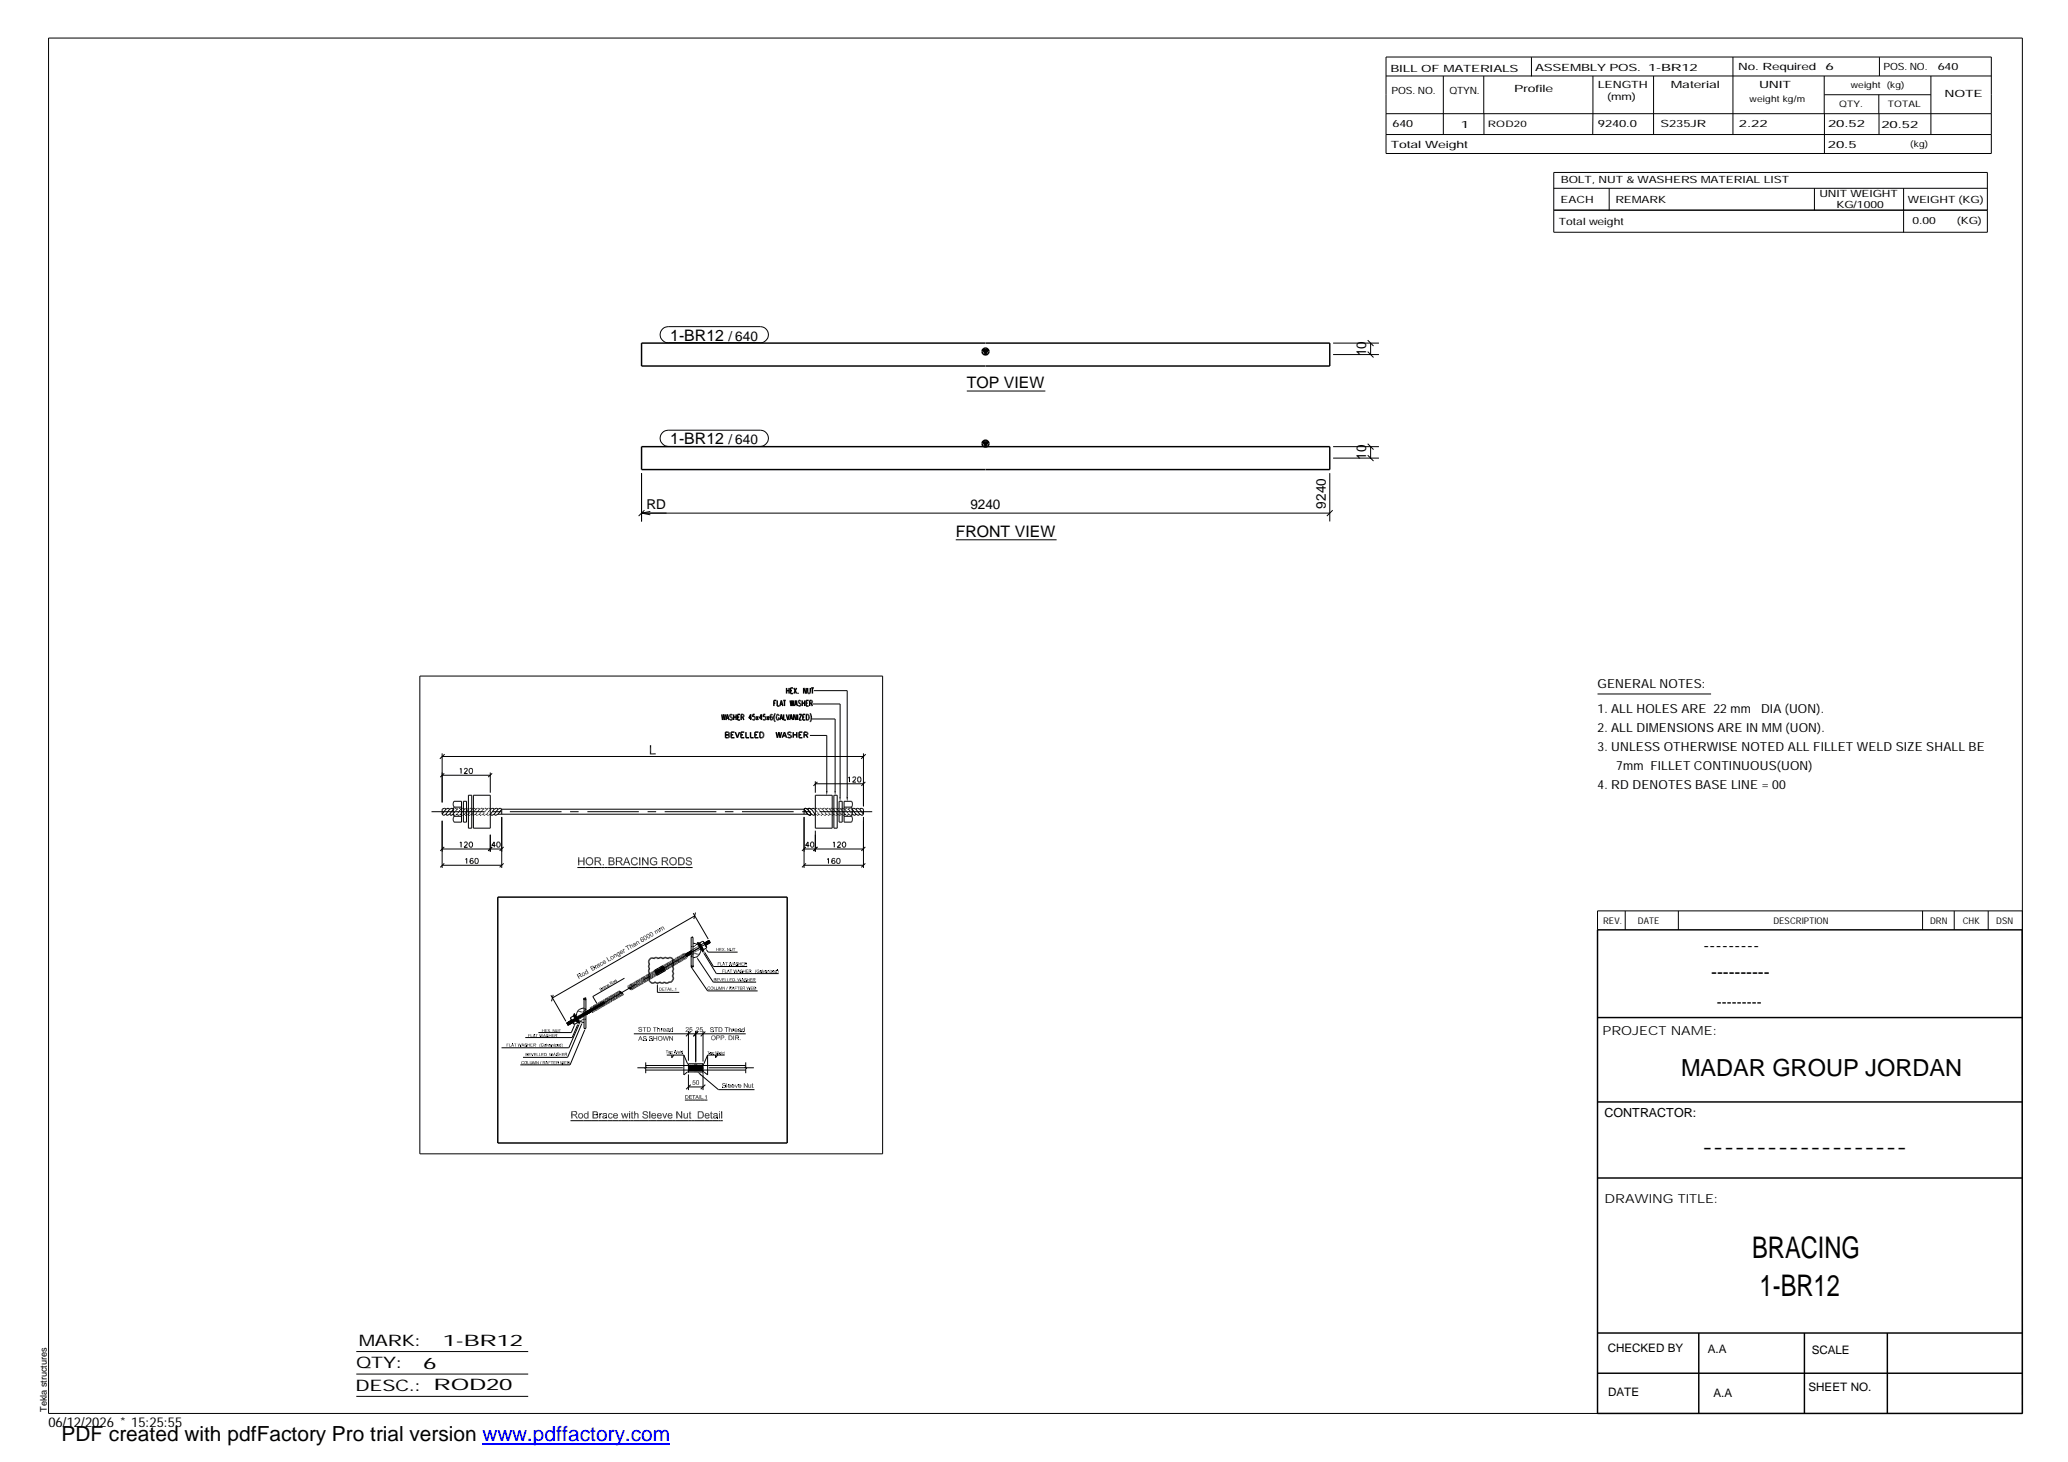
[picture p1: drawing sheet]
<svg xmlns="http://www.w3.org/2000/svg" width="420mm" height="297mm" viewBox="0 0 420 297" stroke-linecap="round" stroke-linejoin="round" font-family="sans-serif">
<defs><g id="words">
<g font-size="6.1">
<text x="356" y="255.5">BRACING</text>
<text x="357.5" y="263.3">1-BR12</text>
</g>
<text font-size="4.8" x="341.5" y="218.6">MADAR GROUP JORDAN</text>
<text font-size="4.2" x="12.5" y="292.7">PDF created with pdfFactory Pro trial version www.pdffactory.com</text>
<g font-size="3.6">
<text x="346.1" y="193.2">---------</text>
<text x="347.7" y="198.6">----------</text>
<text x="345.8" y="234.2">-------------------</text>
</g>
<g font-size="3.2">
<text x="136.2" y="69.2">1-BR12</text>
<text x="196.4" y="78.9">TOP VIEW</text>
<text x="136.2" y="90.3">1-BR12</text>
<text x="194.2" y="109.2">FRONT VIEW</text>
<text x="72.9" y="273.5">MARK:</text>
<text x="90" y="273.5">1-BR12</text>
<text x="72.4" y="278">QTY:</text>
<text x="86" y="278.1">6</text>
<text x="72.2" y="282.6">DESC.:</text>
<text x="88.1" y="282.4">ROD20</text>
</g>
<text font-size="3" x="348.8" y="204.5">---------</text>
<g font-size="2.8">
<text x="148" y="69.2">/ 640</text>
<text x="277.6" y="72.4" transform="rotate(-90 277.6 72.4)">10</text>
<text x="148" y="90.3">/ 640</text>
<text x="277.6" y="93.5" transform="rotate(-90 277.6 93.5)">10</text>
<text x="131.4" y="103.4">RD</text>
<text x="197.1" y="103.3">9240</text>
<text x="269.4" y="103.4" transform="rotate(-90 269.4 103.4)">9240</text>
<text x="9.8" y="290">06/12/2026 * 15:25:55</text>
</g>
<g font-size="2.5">
<text x="324.6" y="139.9">GENERAL NOTES:</text>
<text x="324.6" y="148.7">2. ALL DIMENSIONS ARE IN MM (UON).</text>
<text x="324.6" y="144.9">1. ALL HOLES ARE 22 mm</text>
<text x="357.8" y="144.9">DIA (UON).</text>
<text x="324.6" y="152.5">3. UNLESS OTHERWISE NOTED ALL FILLET WELD SIZE SHALL BE</text>
<text x="324.6" y="160.2">4. RD DENOTES BASE LINE = 00</text>
<text x="328.4" y="156.4">7mm FILLET CONTINUOUS(UON)</text>
<text x="325.6" y="210.3">PROJECT NAME:</text>
<text x="326" y="226.9">CONTRACTOR:</text>
<text x="326" y="244.4">DRAWING TITLE:</text>
</g>
<g font-size="2.4">
<text x="326.7" y="274.7">CHECKED BY</text>
<text x="347" y="275">A.A</text>
<text x="368.1" y="275.1">SCALE</text>
<text x="326.7" y="283.6">DATE</text>
<text x="348.1" y="283.9">A.A</text>
<text x="367.5" y="282.6">SHEET NO.</text>
</g>
<g font-size="2">
<text x="282.5" y="14.6">BILL OF MATERIALS</text>
<text x="311.9" y="14.4">ASSEMBLY POS.</text>
<text x="324.6" y="17.9">LENGTH</text>
<text x="334.9" y="14.4">1-BR12</text>
<text x="339.5" y="17.9">Material</text>
<text x="353.1" y="14.2">No. Required</text>
<text x="357.4" y="17.9">UNIT</text>
<text x="370.9" y="14.2">6</text>
<text x="382.7" y="14.2">POS. NO.</text>
<text x="393.7" y="14.3">640</text>
<text x="282.7" y="19.1">POS. NO.</text>
<text x="294.5" y="19">QTYN.</text>
<text x="307.6" y="18.7">Profile</text>
<text x="326.5" y="20.4">(mm)</text>
<text x="395.1" y="19.6">NOTE</text>
<text x="282.9" y="25.8">640</text>
<text x="296.8" y="26">1</text>
<text x="324.7" y="25.9">9240.0</text>
<text x="337.4" y="25.9">S235JR</text>
<text x="353.3" y="25.9">2.22</text>
<text x="371.4" y="25.9">20.52</text>
<text x="382.3" y="25.9">20.52</text>
<text x="282.6" y="30.1">Total Weight</text>
<text x="371.4" y="30">20.5</text>
<text x="317.1" y="41.3">EACH</text>
<text x="317.1" y="37.2">BOLT, NUT &amp; WASHERS MATERIAL LIST</text>
<text x="328.2" y="41.3">REMARK</text>
<text x="369.7" y="40.1">UNIT WEIGHT</text>
<text x="387.6" y="41.2">WEIGHT (KG)</text>
<text x="316.7" y="45.7">Total weight</text>
<text x="373.1" y="42.2">KG/1000</text>
<text x="388.6" y="45.6">0.00</text>
<text x="397.6" y="45.5">(KG)</text>
</g>
<g font-size="1.9">
<text x="325.7" y="187.8">REV.</text>
<text x="332.8" y="187.6">DATE</text>
<text x="360.3" y="187.7">DESCRIPTION</text>
<text x="392.1" y="187.6">DRN</text>
<text x="398.8" y="187.6">CHK</text>
<text x="405.6" y="187.7">DSN</text>
<text x="9.5" y="286.8" transform="rotate(-90 9.5 286.8)">Tekla structures</text>
</g>
<g font-size="1.8">
<text x="376" y="17.9">weight (kg)</text>
<text x="355.5" y="20.7">weight kg/m</text>
<text x="373.6" y="21.7">QTY.</text>
<text x="383.5" y="21.8">TOTAL</text>
<text x="302.3" y="25.9">ROD20</text>
<text x="388.1" y="29.8">(kg)</text>
</g>
</g></defs>
<g fill="none" stroke="#000" stroke-width=".3">
<path d="M130.3 69.7h139.9v4.7h-139.9zM199.7 71.1h1.1l-.6 .9zM130.3 90.7h139.9v4.7h-139.9zM199.7 89.8h1.1l-.6 .9zM159.8 139.8v1.1M160.3 139.8v1.1M161.1 139.8h-.5v1.1h.5M161.3 139.8l.5 1.1M161.8 139.8l-.5 1.1M163.8 139.8v1.1l-.5-1.1v1.1M164.1 139.8v.8l.2 .3 .3-.2v-.9M164.8 139.8h.6"/>
<path d="M165.1 139.8v1.1M146.6 145.1l.2 1.2 .2-1.2 .2 1.2 .2-1.2M147.4 149.3h.5M147.5 146.3l.3-1.2 .3 1.2M147.6 145.9h.4M148 149.3h-.1M148.1 149.2l.1-.2-.2-.2-.6-.1v1.2l.7-.1 .1-.3-.3-.2M148.1 149.2l-.1 .1M148.5 149.3h.5M148.8 145.3l-.2-.2-.3 .2v.3l.5 .3-.1 .3-.2 .1-.2-.2M149.1 145.1v1.2M149.1 145.7h.5"/>
<path d="M149.2 148.7h-.7v1.2h.7M149.4 148.7l.4 1.2 .4-1.2M149.6 145.1v1.2M149.9 145.7h.3M150.4 145.1h-.5v1.2h.5M150.5 149.3h.5M150.6 145.7h.4l.1-.4-.5-.2v1.2M150.9 145.7l.2 .6M151.2 148.7h-.7v1.2h.7M151.6 148.7v1.2h.6M152.5 148.7v1.2h.6M152.7 145.9h-.6l.4-.8v1.2"/>
<path d="M153 145.6a.33 .33 0 0 1 .4 .3 .33 .33 0 0 1-.4 .3l-.1-.1M153.3 145.1h-.3v.6M153.4 149.3h.4M153.7 145.5l.4 .8M154.1 145.5l-.4 .8M154.1 148.7h-.7v1.2h.7M154.4 148.7h.4a.61 .61 0 0 1 .4 .6 .61 .61 0 0 1-.4 .6h-.4zM154.9 145.9h-.6l.4-.8v1.2M155.5 145.1h-.4v.5a.34 .34 0 0 1 .5 .3 .34 .34 0 0 1-.5 .3v-.1M155.8 145.5l.4 .8M156.2 145.5l-.4 .8M156.5 145.9l.2 .4 .3-.3"/>
<path d="M156.5 145.9l.2-.3 .3 .3M156.9 145.3l-.1-.2-.2 .1-.1 .7M157 145.9v.1M157.2 142.9h.3M157.5 144.9a1.59 1.59 0 0 0 0 1.8M157.7 148.7l.2 1.2 .3-1.2 .3 1.2 .3-1.2M157.7 142.3h-.5v1.2M157.9 142.3v1.2h.5M158.3 145.4l-.2-.3a.61 .61 0 0 0-.4 .6 .61 .61 0 0 0 .4 .6l.2-.3v-.1h-.2M158.5 143.5l.2-1.2 .3 1.2M158.5 146.3l.2-1.2 .3 1.2M158.5 143.1h.4"/>
<path d="M158.5 145.9h.4M158.9 149.9l.5-1.2 .4 1.2M159.1 149.5h.5M159.1 142.3h.5M159.2 145.1v1.2h.5M159.4 142.3v1.2M159.8 145.1l.3 1.2 .3-1.2M159.8 140.3h.5M160.4 146.3l.3-1.2 .3 1.2M160.5 142.3l.2 1.2 .2-1.2 .2 1.2 .2-1.2M160.6 145.9h.4M160.6 140.3h.3"/>
<path d="M160.8 148.9l-.3-.2-.5 .2 .1 .3 .7 .3v.2l-.3 .2-.5-.2M161.2 149.3h.7M161.2 148.7v1.2M161.4 143.5l.3-1.2 .3 1.2M161.5 143.1h.4M161.8 145.1v1.2l-.6-1.2v1.2M161.9 148.7v1.2M162.1 145.1v1.2M162.1 140.8v.1zM162.3 145.1h.6l-.6 1.2h.6M162.3 149.3h.5M162.7 142.5l-.2-.2-.3 .2 .1 .3 .4 .3-.2 .4-.3-.2"/>
<path d="M163 142.9h.5M163 142.3v1.2M163 148.7h-.7v1.2h.7M163.1 145.7h.3M163.4 149.3h.6l.1-.3-.3-.3h-.4v1.2M163.5 142.3v1.2M163.6 145.1h-.5v1.2h.5M163.7 149.3l.4 .6M163.8 142.9h.3M163.8 145.1a.57 .57 0 0 1 .6 .6 .57 .57 0 0 1-.6 .6zM164.3 142.3h-.5v1.2h.5M164.5 142.9l.5-.1v-.4l-.5-.1v1.2"/>
<path d="M164.6 144.9a1.59 1.59 0 0 1 0 1.8M164.8 142.9l.3 .6M101.1 182.3h58.8v49.9h-58.8zM132.1 194.8l.5-.2 .2 .2 .6-.3 .4 .3a.54 .54 0 0 1 .9 0 .54 .54 0 0 1 .9 0 .65 .65 0 0 1 .7-.2 .65 .65 0 0 1 .5 .5 .44 .44 0 0 0 0 .7l-.1 .5a.96 .96 0 0 1 0 1.1l.1 .5-.2 .4a.74 .74 0 0 1 .1 .8 .74 .74 0 0 1-.8 .4 .54 .54 0 0 1-.9 0l-.4 .3-.6-.3a.54 .54 0 0 1-.9 0 .69 .69 0 0 1-.9 .1 .69 .69 0 0 1-.2-.9 .59 .59 0 0 1 0-.9 .59 .59 0 0 1 0-1 .65 .65 0 0 1 0-.9 .67 .67 0 0 1 .1-1.1zM136.3 199.5h.1M141.9 191.5l1.1 1.7zM324.6 188.9h86.2l.1 98.3h-86.3zM116.5 206.2l1.1 1.6zM324.6 206.7h86.3M324.6 239.3h86.3M324.6 223.9h86.3M324.6 270.8h86.3"/>
<path d="M324.6 279h86.3M345.1 270.8v16.4M366.6 270.8v16.4M383.5 270.8v16.4"/>
<circle cx="200.2" cy="71.4" r=".7"/>
<circle cx="200.2" cy="90.1" r=".7"/>
</g>
<g fill="#000">
<path d="M199.7 71.1h1.1l-.6 .9zM199.7 89.8h1.1l-.6 .9zM132 151.4h.3l-.3 1.9zM132.3 151.4v1.7l-.3 .2zM132.3 153.1h.9v.2zM132 153.3l.3-.2 .9 .2zM117.7 174.9l-.2 .9zM117.5 174.2l.2 .7-.2 .9zM117.5 174.2h.2v.7zM117.7 175v.8h-.2zM118.5 174.2h.2l-.2 .7zM118.7 174.2l-.2 .8z"/>
<path d="M117.7 174.9l.8 .1h-.8zM117.7 174.9h.8v.1zM118.7 174.2v1.6l-.2-.8zM118.5 175l.2 .8h-.2zM119 175l.2 .2zM119.1 174.5l-.1 .5zM119.1 174.5l.1-.1-.2 .6zM119.2 174.4l.1 .2-.3 .4zM119.3 174.6l-.3 .4zM119.2 175.2l.1 .2h-.2zM119.2 175.2l-.1 .2zM119 175.1l.2 .1-.2 .1z"/>
<path d="M119.2 174.4l.4-.3zM119.2 174.4l.6-.3zM119.2 174.4l.6-.3-.1 .3zM119.2 174.4h.5zM119 175l.2-.2v.2zM119.2 174.4l.2 .1-.1 .1zM119.1 175.4l.2 .3zM119.1 175.4h.2v.3zM119.3 175.4v.3zM119.4 175.5v.2zM119.2 174.4h.3zM119.7 175.6l.1 .2z"/>
<path d="M119.5 175.8h.3zM119.4 175.7l.4 .1zM119.5 175.5l.3 .3-.4-.1zM119.5 175.5l.3 .3zM119.8 175.6h.1l-.1 .2zM119.8 174.1l.3 .1zM119.8 174.1l.4 .2zM119.8 174.1l.4 .2-.2 .1zM119.8 174.1l.2 .3zM119.8 174.1l-.1 .3zM119.8 174.1v.3zM119.9 175.6l.2-.1 .1 .2z"/>
<path d="M119.9 175.6l.3 .1zM119.9 175.6l.2 .2h-.2zM119.9 175.6v.2h-.1zM120.2 174.3l-.1 .2zM120.2 175.4h.2zM120.2 175.5l.2-.1v.1zM120.2 175.5h.2l-.1 .2zM120.2 174.3l.2 .2zM120.2 174.3l.2 .3zM120.2 174.3l.2 .3h-.2zM120.2 174.3v.3zM120 174.4l.2-.1z"/>
<path d="M120.1 175.5l.2 .2zM120.2 175.5l.1 .2-.2-.2zM120.3 174.7l.1-.1zM120.3 175h.2l-.2 .2zM120.4 174.6l.1 .3zM120.4 174.6l.1 .3h-.2zM120.4 174.6l-.1 .3zM120.2 174.6h.2zM120.5 175v.3zM120.5 175l-.1 .4zM120.5 175l-.1 .4h-.2zM120.3 175.2l.2-.2-.3 .4z"/>
<path d="M120.3 175l.2-.1v.1zM120.3 174.9h.2zM120.8 174.2l.2 .7-.2 .9zM120.8 174.2h.7v.2zM120.8 174.2l.7 .2h-.5zM121 175.1v.7h-.2zM121 174.9l-.2 .9zM121 174.9h.5l-.2 .2zM121 174.9l.3 .2h-.3zM120.8 174.2l.2 .2v.5zM121.3 175.1l.2-.2zM121.5 174.9l-.2 .2z"/>
<path d="M121.5 174.9l-.1 .2zM121.5 174.9v.2zM121.5 174.2h.3zM121.5 174.2h.3v.2zM121.5 174.2l.3 .2zM121.5 175.2l.1-.1zM121.6 175.1v.1zM121.5 175.1h.1zM121.5 174.9l.1 .2h-.1zM121.5 174.9h.2l-.1 .2zM121.5 174.2l.1 .2zM121.7 175.1l-.1 .1z"/>
<path d="M121.7 175.1l.1 .1zM121.7 175.1l-.1 .2zM121.7 174.9h.3zM121.7 174.9l.2 .1h-.1zM121.7 174.9l.1 .1-.2 .1zM121.8 175.2l-.1 .2zM121.8 175.2l.1 .1-.2 .1zM121.8 174.9h.2zM121.8 174.2v.2zM121.9 174.6h.2zM121.8 174.5l.2-.1zM122 174.4l-.1 .2z"/>
<path d="M121.9 174.6l.1-.2 .1 .2zM121.8 175.5l.1-.2zM121.7 175.4l.2-.1zM121.9 174.3l.1 .1zM121.9 174.3l.1 .1-.2 .1zM121.9 174.3l-.1 .2zM122 175.4l.2 .4h-.2zM121.8 175.5l.2-.1v.4zM121.8 174.7l.2 .2zM121.8 174.8l.2 .1zM122.1 174.6l-.1 .3zM121.8 174.7l.3-.1-.1 .3z"/>
<path d="M121.9 174.7l.2-.1zM122.5 175.6h.2l-.2 .2zM122.5 175.8l.2-.2v.2zM123.7 174.2h.5v.2zM123.7 174.2l.5 .2h-.3zM123.9 175v.6l-.2 .2zM123.9 174.9h.3v.1zM123.9 174.9l.3 .1h-.3zM123.7 174.2l.2 .8-.2 .8zM123.7 174.2l.2 .8zM123.7 174.2l.2 .2v.5zM124.2 174.9l.1 .1z"/>
<path d="M123.7 175.8l.2-.2 .3 .2zM123.9 175.6h.3v.2zM124.2 174.2l.1 .2h-.1zM124.2 175.6l.1 .2zM124.4 174.9h.2zM124.2 174.2l.2 .2zM124.3 174.2h.2l-.1 .2zM124.4 175.6l.1 .2zM124.3 175.6l.2 .2h-.2zM124.3 175.6l.2 .2zM124.4 175.1l.1-.2zM124.5 174.8h.2z"/>
<path d="M124.5 174.2v.2zM124.6 174.3l.1 .1h-.2zM124.5 174.4h.2zM124.5 174.2l-.1 .2zM124.5 174.9v.2zM124.5 174.9l.3 .1zM124.5 174.9l.3 .1-.2 .1zM124.5 174.9l.1 .2zM124.3 175l.2-.1zM124.3 174.9h.2l-.2 .1zM124.3 174.9h.2zM124.5 174.5l.2-.1z"/>
<path d="M124.6 174.6h.2zM124.6 175.4l.2 .1zM124.6 175.3h.2zM124.6 175.2l.2-.1zM124.8 175.1l-.2 .2zM124.6 175.3l.2-.2zM124.6 175.3l.2-.1zM124.5 174.8l.1 .1zM124.5 175.6l.2 .1zM124.6 175.8l.1-.1zM124.5 175.8l.2-.1zM124.5 175.6l.2 .1-.2 .1z"/>
<path d="M124.7 174.4l.1 .1zM124.7 174.4l.1 .2zM124.7 174.4l.1 .2h-.2zM124.6 175.1l.2-.1zM124.8 175l-.2 .2zM124.6 175.2l.2-.2zM124.6 175.5h.2zM124.8 175.5l-.1 .2zM124.5 175.5h.3l-.1 .2zM124.5 175.5h.3zM124.8 174.6v.1zM124.8 174.6l-.1 .2z"/>
<path d="M124.5 174.7l.3-.1-.1 .2zM124.6 174.7l.2-.1zM124.8 175.3v.2zM124.6 175.4l.2-.1v.2zM124.6 175.4l.2-.1zM125.1 174.2l.2 .7-.2 .9zM125.1 174.2h.8v.2zM125.1 174.2l.8 .2h-.6zM125.3 175.1v.7h-.2zM125.3 174.9l-.2 .9zM125.3 174.9h.5l-.2 .2zM125.3 174.9l.3 .2h-.3z"/>
<path d="M125.1 174.2l.2 .2v.5zM125.6 175.1l.2-.2zM125.8 174.9l-.2 .2zM125.8 174.9l-.1 .2zM125.8 174.9v.2zM125.9 174.2h.2zM125.9 174.2h.3zM125.9 174.2h.3l-.1 .2zM125.9 174.2l.2 .2zM125.9 175.2l.1-.1zM126 175.1l-.1 .1zM125.9 174.2v.2z"/>
<path d="M125.8 175.1h.2zM125.9 174.9l.1 .2h-.2zM125.9 174.9l.1 .2zM126 174.9h.3zM126 174.9l.3 .1h-.2zM126 174.9l.1 .1-.1 .1zM125.9 175.3l.2-.1-.1 .2zM126.1 175.2l-.1 .2zM126.2 175.2v.1l-.2 .1zM126 175.1l.1 .1zM126 175.1l.1 .1-.2 .1zM126 175.1l-.1 .2z"/>
<path d="M126.1 174.9h.2zM126.2 174.2l-.1 .2zM126.2 174.6h.2zM126.2 174.5l.2-.1zM126.2 174.6l.2-.2zM126.2 174.6l.2-.2v.2zM126.1 175.5l.1-.2zM126 175.4l.2-.1zM126.2 174.3l.2 .1zM126.2 174.3l.2 .1-.2 .1zM126.2 174.3v.2zM126.3 175.4l.3 .4h-.3z"/>
<path d="M126.1 175.5l.2-.1v.4zM126.2 174.8l.1 .1zM126.4 174.6v.3zM126.4 174.6l-.1 .3zM126.2 174.7l.2-.1-.1 .3zM126.2 174.7l.2-.1zM127 175.1l-.4 .7zM127 175.3l-.2 .5h-.2zM127.2 174.7l-.6 1.1zM127.2 174.2v.5l-.6 1.1zM127.2 174.2v.5zM127.2 174.2l.1 .4z"/>
<path d="M127.2 174.2l.1 .2zM127.2 174.2h.2l-.1 .2zM127.4 174.2l-.1 .2zM127.4 174.2v.4zM127.4 174.2v.5zM127.4 174.2l.2 .9zM127.4 174.2l.2 1.1zM127.4 174.2l.7 1.6-.5-.5zM127 175.1l.6 .2h-.6zM127 175.1h.6v.2zM127.6 175.3l.5 .5h-.3zM128.2 174.7h.2l-.2 .2z"/>
<path d="M128.2 174.9l.2-.2v.2zM128.2 175h.2zM128.2 175.1l.2-.1zM128.3 174.5l.1 .2h-.2zM128.2 174.7h.2zM128.3 174.5l.2 .1zM128.2 175.1l.1 .3zM128.2 175.1h.2l-.1 .3zM128.4 175.1l-.1 .3zM128.3 175.4l.2-.1zM128.2 175l.2-.1zM128.2 174.9h.2l-.2 .1z"/>
<path d="M128.4 175.2l-.1 .2zM128.3 175.5l.2 .2zM128.3 175.4l.2 .3zM128.3 175.4h.2v.3zM128.5 175.4v.3zM128.7 175.5l-.2 .2zM128.3 174.5h.3l-.1 .1zM128.3 174.4l.3 .1zM128.3 174.4l.2-.1 .1 .2zM128.5 174.3l.1 .2zM128.6 174.3v.2zM128.6 174.3l.1 .1z"/>
<path d="M128.6 175.5l-.1 .2zM128.6 174.3l.3 .1zM128.7 174.2l.1-.1 .1 .3zM128.8 174.1h.1v.3zM128.9 175.6v.2zM128.9 174.1l.3 .1zM128.9 174.1l.4 .2zM128.9 174.1l.4 .2-.1 .1zM128.9 174.1l.3 .3zM128.9 174.1v.3zM128.6 175.8h.3zM128.5 175.7l.4 .1z"/>
<path d="M128.5 175.7l.2-.1 .2 .2zM128.7 175.6l.2 .2zM128.9 174.1l.1 .3zM129.2 175.6l.2 .1zM129.3 174.3l-.1 .2zM129.3 174.3l.2 .2zM129.3 174.3l.3 .3zM129.3 174.3l.3 .3h-.3zM129.3 174.3v.3zM129.2 174.4l.1-.1zM129.1 175.8l.3-.1zM128.9 175.8l.5-.1z"/>
<path d="M129 175.6l.4 .1-.5 .1zM129 175.6l.4 .1zM129.4 175.2l.2 .1zM129.2 175.5l.2 .2zM129.3 174.6h.3zM129.6 175.3l-.1 .3zM129.6 175.3l-.2 .4zM129.3 175.5l.3-.2-.2 .4zM129.4 175.3h.2l-.3 .2zM129.9 174.2h.2l-.2 1.6zM130.1 174.2v1.6h-.2zM130.5 174.2h.2v.3z"/>
<path d="M130.7 174.5v1.3h-.2zM130.5 174.2l.2 .3-.2 1.3zM130.7 174.2l.8 1.3v.3zM130.7 174.2l.8 1.6-.8-1.3zM131.5 174.2h.2l-.2 1.3zM131.7 174.2v1.6l-.2-.3zM131.5 175.5l.2 .3h-.2zM132.1 174.6l-.1 .3zM132.1 174.6l.2 .1-.3 .2zM132 174.9l.3-.2-.1 .2zM132 175l.2 .1zM132.1 174.6l.3-.1z"/>
<path d="M132.1 174.6l.4-.1zM132.2 174.4l.1-.1-.2 .3zM132.3 174.3l-.2 .3zM132.1 174.6l.3-.3 .1 .1zM132.1 174.6l.4-.2zM132.1 174.6l.2 .1zM132 175.1l.1 .3zM132 175l.1 .4zM132 175l.2 .1-.1 .3zM132.2 175.1l.1 .2-.2 .1zM132.1 175.4h.3zM132 175l.2-.1z"/>
<path d="M132 174.9h.2l-.2 .1zM132.1 175.4l.2-.1zM132.4 174.3l.2 .1zM132.4 174.3l.3-.2zM132.4 174.3l.3-.2 .1 .3zM132.4 174.3l.4 .1zM132.2 175.5l.2 .2zM132.1 175.4l.3 .3zM132.1 175.4h.3v.3zM132.4 175.4v.3zM132.5 175.5l-.1 .2zM132.7 174.1h.1v.3z"/>
<path d="M132.7 174.1l.1 .3zM132.8 175.6v.2zM132.5 175.8h.3zM132.4 175.7l.4 .1zM132.4 175.7l.2-.1 .2 .2zM132.6 175.6l.2 .2zM132.8 174.1l.1 .3zM132.9 174.1l.2 .1zM132.9 174.1l.2 .1-.1 .2zM132.9 174.1l.1 .3h-.1zM132.8 175.6l.1 .2zM133.1 175.6l.1 .2z"/>
<path d="M133.1 175.6v.2zM133.1 174.2v.2zM132.9 175.6l.2 .2h-.2zM132.9 175.6h.2v.2zM133.1 174.2l.2 .1zM133.1 174.2l.2 .2zM133.1 174.2l.2 .2-.1 .1zM133.1 174.2l.1 .3zM133.3 174.4l-.1 .1zM133.1 175.6l.2 .1zM132.8 175l.5 .2h-.5zM132.8 175h.7l-.2 .2z"/>
<path d="M133.3 174.4l.2 .2zM133.3 174.4l.2 .2h-.2zM133.3 174.4v.2zM133.2 174.5l.1-.1zM133.3 174.7l.2-.1zM133.3 174.6h.2zM133.5 175v.6l-.2-.1zM133.3 175.2l.2-.2-.2 .5zM133.3 175.5l.2 .1zM133.3 175.7l.2-.1zM133.2 175.5l.3 .1-.2 .1zM133.2 175.5l.3 .1z"/>
<path d="M134.5 174.2l.2 .7-.2 .9zM134.5 174.2h.7v.2zM134.5 174.2l.7 .2h-.5zM134.7 175.1v.7h-.2zM134.7 174.9l-.2 .9zM134.7 174.9h.4l-.2 .2zM134.7 174.9l.2 .2h-.2zM134.5 174.2l.2 .2v.5zM134.9 175.1l.2-.2zM135.1 174.9l-.1 .2zM135.1 174.9v.2zM135.2 174.9l-.1 .2z"/>
<path d="M135.2 174.2h.2zM135.2 174.2h.3zM135.2 174.2h.3l-.1 .2zM135.2 174.2l.2 .2zM135.1 175.2l.2-.1zM135.3 175.1l-.1 .1zM135.1 175.1h.2zM135.2 174.9l.1 .2h-.2zM135.2 174.9h.1v.2zM135.2 174.2l.1 .2zM135.3 175.1l.1 .1zM135.3 175.1v.2z"/>
<path d="M135.3 174.9h.3zM135.3 174.9l.3 .1h-.2zM135.3 174.9l.1 .1-.1 .1zM135.3 175.3l.1-.1-.1 .2zM135.4 175.2l-.1 .2zM135.5 175.2l.1 .1-.3 .1zM135.4 174.9h.2zM135.5 174.2l-.1 .2zM135.5 174.6h.2zM135.5 174.5l.1-.1zM135.6 174.4l-.1 .2zM135.5 174.6l.2-.2v.2z"/>
<path d="M135.6 175.3l-.2 .2zM135.3 175.4l.3-.1zM135.6 174.3v.1zM135.6 174.3v.1l-.1 .1zM135.6 174.3l-.1 .2zM135.6 175.4l.2 .4h-.2zM135.4 175.5l.2-.1v.4zM135.5 174.7l.1 .2zM135.4 174.8l.2 .1zM135.7 174.6v.3zM135.7 174.6l-.1 .3zM135.5 174.7l.2-.1-.1 .3z"/>
<path d="M135.5 174.7l.2-.1zM136 175l.2 .2zM136.1 174.5l-.1 .5zM136.1 174.5l.1-.1-.2 .6zM136.2 174.4l.1 .2-.3 .4zM136.3 174.6l-.3 .4zM136.2 175.2l.1 .2h-.2zM136.2 175.2l-.1 .2-.1-.1zM136 175.1l.2 .1-.2 .1zM136.2 174.4l.4-.3zM136.2 174.4l.5-.3zM136.2 174.4l.5-.3v.3z"/>
<path d="M136.2 174.4h.5zM136 175l.2-.2v.2zM136.2 174.4l.2 .1-.1 .1zM136.1 175.4l.2 .3zM136.1 175.4h.2v.3zM136.3 175.4v.3zM136.4 175.5v.2zM136.2 174.4h.2zM136.7 175.6v.2zM136.4 175.8h.3zM136.4 175.7l.3 .1zM136.4 175.5l.3 .3-.3-.1z"/>
<path d="M136.4 175.5l.3 .3zM136.7 175.6h.2l-.2 .2zM136.7 174.1l.4 .1zM136.7 174.1l.5 .2zM136.7 174.1l.5 .2-.2 .1zM136.7 174.1l.3 .3zM136.7 174.1v.3zM136.7 174.1l.1 .3zM136.9 175.6l.2-.1 .1 .2zM136.9 175.6l.3 .1zM136.9 175.6l.1 .2h-.1zM136.9 175.6v.2h-.2z"/>
<path d="M137.2 174.3l-.1 .2zM137.2 175.4h.2zM137.2 175.5l.2-.1v.1zM137.2 175.5h.2l-.2 .2zM137.2 174.3l.2 .2zM137.2 174.3l.2 .3zM137.2 174.3l.2 .3h-.2zM137.2 174.3v.3zM137 174.4l.2-.1zM137.1 175.5l.1 .2zM137.2 175.5v.2l-.1-.2zM137.3 175h.2l-.2 .2z"/>
<path d="M137.2 174.7l.2-.1zM137.4 174.6l.1 .3zM137.4 174.6l.1 .3h-.2zM137.4 174.6l-.1 .3zM137.2 174.6h.2zM137.5 175v.3zM137.5 175l-.1 .4zM137.5 175l-.1 .4h-.2zM137.3 175.2l.2-.2-.3 .4zM137.3 175l.2-.1v.1zM137.3 174.9h.2zM137.8 174.2h.5v.2z"/>
<path d="M137.8 174.2l.5 .2h-.3zM138 174.4v1.2l-.2 .2zM137.8 174.2l.2 .2-.2 1.4zM137.8 175.8l.2-.2 .4 .2zM138 175.6h.3l.1 .2zM138.4 175.6l.2 .2zM138.4 175.6l.2 .2h-.2zM138.3 175.6l.1 .2zM138.3 174.2l.1 .2zM138.4 174.2l.2 .2h-.2zM138.4 174.2h.2v.2zM138.6 174.2v.2z"/>
<path d="M138.6 175.5l.2 .2zM138.6 175.5l.1 .3zM138.6 175.6v.2zM138.6 174.2l.1 .2zM138.6 174.2l.2 .1zM138.6 174.2l.3 .1zM138.6 174.2l.3 .1-.1 .2zM138.6 174.2l.2 .3zM138.8 175.5h.2zM138.7 175.5h.3zM138.7 175.5l.2 .1v.1zM138.9 175.2l.2 .1h-.3z"/>
<path d="M138.8 175.3h.3zM138.8 175.3l.3 .1-.1 .1zM138.8 175.3l.2 .2zM138.9 174.3l-.1 .3zM138.9 174.4l.1 .1-.2 .1zM138.7 175.5l.2 .2zM138.9 175h.2zM138.9 175.1l.2-.1zM138.9 174.7l.2-.1-.2 .3zM139.1 174.6l-.2 .3zM138.9 174.9l.2-.2v.2zM138.9 174.9h.2v.1z"/>
<path d="M138.8 175.3l.2 .2h-.2zM138.9 174.7l.2-.1zM138.8 174.6l.2-.1zM139.1 175.1v.2zM138.9 175.2l.2-.1v.2zM138.9 175.1h.2l-.2 .1zM138.9 174.9l.2 .1h-.2zM139.3 175.3l.2-.1zM139.4 174.4v.2zM139.4 174.4h.3l-.3 .2zM139.4 174.6l.3-.2zM139.4 174.6l.2 .1z"/>
<path d="M139.3 175.4l.1 .2zM139.3 175.3l.1 .3zM139.3 175.3h.2l-.1 .3zM139.5 175.3l-.1 .3zM139.6 174.2l.1 .2zM139.4 174.6l.2-.1zM139.6 174.7l-.2 .1zM139.4 174.8l.2-.1zM139.4 174.7h.2l-.2 .1zM139.4 174.8l.2 .1zM139.4 174.8l.2-.1v.2zM139.6 174.7v.2z"/>
<path d="M139.6 175.5v.2zM139.6 175.4v.3zM139.6 175.4v.3l-.2-.1zM139.6 175.4l-.2 .2zM139.7 174.7l-.1 .2zM139.6 175.5l.1 .3zM139.4 174.4h.3zM139.5 174.3l.2 .1zM139.5 174.3l.1-.1 .1 .2zM139.7 174.8l.1 .2zM139.7 174.8l.1 .2h-.1zM139.7 174.8v.2z"/>
<path d="M139.7 175.6v.2zM139.7 175.5v.3zM139.8 174.8l.2 .1-.1 .1zM139.8 174.8l.1 .2zM139.7 174.2l.2 .2h-.2zM139.7 174.2l.2 .2zM139.7 174.2l.2-.1v.3zM139.9 174.1v.3zM139.8 175.6l.1 .2h-.2zM139.8 175.6h.2l-.1 .2zM140 174.1l.2 .1zM140 174.1l.3 .1z"/>
<path d="M140 174.1l.3 .1-.1 .2zM140 174.1l.2 .3zM140 174.1l-.1 .3zM140 174.9h.1l-.1 .2zM140 174.9v.2l-.1-.1zM140 175.6v.2zM140 174.1v.3zM140 175.6l.1 .2zM140.1 174.9l.1 .2h-.2zM140.1 174.9l.1 .2zM140.1 174.9l.2 .3zM140.2 175.6h.3z"/>
<path d="M140.2 175.6l.2 .1zM140.3 174.2v.2zM140.1 174.9h.2v.3zM140.3 174.9v.3zM140.3 174.5l.2-.1zM140.5 174.4l-.2 .2zM140.3 174.6l.2-.2v.2zM140.3 174.6l.2 .1zM140.3 174.3l.2 .1zM140.3 174.3l.2 .1-.2 .1zM140.3 174.3v.2zM140.3 175.5l.2 .1z"/>
<path d="M140.1 175.8h.2zM140.1 175.6l.2 .2h-.2zM140.1 175.6l.2 .2zM140.4 175l-.1 .2zM140.4 175l.1 .1zM140.5 175.1l-.1 .2zM140.4 175.2l.1-.1zM140.4 175l.1 .1-.1 .1zM140.5 175.2l-.1 .2zM140.5 175.2l.1 .1zM140.3 175.5h.2zM140.3 175.6h.2z"/>
<path d="M140.6 175.3l-.1 .2zM140.4 175.5l.2-.2-.1 .2zM140.4 175.4l.2-.1zM140.5 175.2l.1 .1-.2 .1zM167.8 160.7h.3l-.1 .9zM169.5 160.6h.3l-.1 1zM170.5 161.9h.3l-.1 .9zM172 161.9h.3l-.2 .9zM117.2 198l.4-.1zM117.2 198l.3 .3zM117.5 198.3l.2-.1v.2zM117.5 198.3l.2 .1h-.1z"/>
<path d="M117.6 198.4l.2 .4-.2 .1zM117.5 198.3l.1 .6zM117.6 197.8h.1zM117.6 197.8l.1 .1zM117.2 198l.3 .3 .1 .6zM117.6 197.8v.1zM117.7 198.2v.2zM117.7 198.2l.1 .1zM117.8 198.2v.1zM117.8 197.7v.2zM117.8 198.1h.2zM117.8 198.1l.1 .1z"/>
<path d="M117.9 198.1h.1zM117.9 197.9h.1zM117.9 197.8l-.1 .1zM117.9 197.8v.1zM117.9 198.2v.2zM117.9 198.2l.1 .2zM118 198.2v.2zM118 197.9v.1zM118 197.9v.2zM117.9 198l.1-.1zM118.1 198.3l-.1 .1zM118.1 198.3l.3 .1-.2 .1z"/>
<path d="M118.1 198.3l.1 .2-.2-.1zM118.3 197.7l-.1 .1zM118.4 197.6l-.2 .2zM118.2 197.8l.2-.1zM118.2 197.8l.1 .1zM118.3 198.1h.1zM118.2 197.9l.1 .2zM118.2 197.8l.1 .3zM118.3 197.9v.2zM118.3 198v.1zM118.4 197.6h.1zM118.4 197.6h.2z"/>
<path d="M118.4 197.6l.1 .1zM118.3 198.2l.1 .1zM118.3 198.1l.1 .2zM118.4 198.1v.2zM118.6 198.2l.1 .1zM118.6 197.6v.1zM118.6 197.6l.2 .1zM118.6 197.6l.2 .2zM118.6 197.6l.2 .2h-.1zM118.6 197.6l.1 .2zM118.5 198.3h.2zM118.4 198.3h.3z"/>
<path d="M118.5 198.2l.2 .1h-.3zM118.5 198.2l.2 .1zM118.7 198.1h.1zM118.7 198.1l.1 .1zM118.7 198.1v.2zM118.7 198.1l.2-.1zM118.7 197.9l.1-.1zM118.8 197.8l.1 .1zM118.8 197.8l.1 .2zM118.8 197.8v.2zM118.7 197.8h.1zM118.8 197.4l.2 .1z"/>
<path d="M118.7 198.1h.2zM118.9 197.7h.1zM118.8 197.6l.1 .1zM118.8 197.6l.2-.1-.1 .2zM119 197.5l-.1 .2zM119 197.3v.1zM118.8 197.6l.2-.1zM118.8 197.5h.2zM118.9 197.4h.1zM118.9 197.3l.1 .1zM119 197.7v.2zM118.9 197.8l.1-.1v.2z"/>
<path d="M119.1 197.8l.1 .1zM119 197.9h.1zM119 197.9l.1-.1v.1zM119.1 197.8v.1zM119.1 196.9l.5 .8-.3-.3zM119 197l.1-.1 .1 .4zM119.2 197.3v.1zM119.2 197.3l.1 .1zM119.1 196.9l.2 .5zM119.2 197.9h.1zM119.4 197.7v.2zM119.4 197.7l-.1 .2z"/>
<path d="M119.3 197.4l.3 .3zM119.3 197.5l.3 .2zM119.4 197.6l.2 .1zM119.3 197.6l.3 .1zM119.4 197.7h.2zM119.9 196.5l.3-.2v.1zM119.9 196.5l.3-.1zM119.9 196.5l.3 .3zM120.2 196.8l.2-.1zM120.2 196.3v.1zM120.3 196.8l.1 .5zM119.9 196.5l.4 .3 .1 .5z"/>
<path d="M119.9 196.5l.4 .3zM120.2 196.3h.2zM120.3 196.2l.1 .1zM120.4 196.6l.1 .1zM120.4 196.2v.1zM120.5 196.6l.1-.1zM120.5 196.2l-.1 .2zM120.5 196.5h.1zM120.5 196.4l.1-.1zM120.5 196.2l.1 .1zM120.5 196.2l.1 .1-.1 .1zM120.4 196.3l.1-.1z"/>
<path d="M120.6 196.6l-.1 .1zM120.4 196.6h.2zM120.6 196.3v.2zM120.6 196.3v.2h-.1zM120.6 196.3l-.1 .2zM120.4 197.1h.3l-.3 .2zM120.4 197.1h.3zM120.7 197h.1zM120.7 196.6v.1zM120.6 197l.1 .1zM120.8 196.6l-.1 .1zM120.7 196.7h.2z"/>
<path d="M120.6 197h.2zM120.8 196.8h.1zM120.8 196.8l.1 .1zM120.7 196.8l.2-.1zM120.8 196.2l.1 .1zM120.7 196.9h.2zM120.9 196.7v.1zM120.9 196.7v.1h-.1zM120.8 196.8l.1-.1zM120.8 196.9h.1zM120.9 196.3l.1 .2zM120.9 196.2v.1z"/>
<path d="M120.9 196.3l.3 .5h-.1zM120.8 196.2l.1 .1 .2 .5zM121 196.1h.1zM121 196.1h.1v.1zM121 196.1l.1 .1zM120.9 196.2h.1zM120.9 196.3l.3 .5zM121.1 196.1l.1 .1zM121.2 196.1v.1zM121.3 196.1l-.1 .1zM121.2 196.1l.2-.1zM121.3 196l.1-.1z"/>
<path d="M121.3 196h.1zM121.2 196.2h.2zM121.4 195.9h.1zM121.4 196.4h.1zM121.4 196.5l.1-.1zM121.4 195.9l.1-.1zM121.4 195.9l.1-.1v.1zM121.4 196.2l.1 .1zM121.4 196.3l.1 .1zM121.4 196.3h.1zM121.5 196.5v.1zM121.4 196.5h.1z"/>
<path d="M121.5 195.8l.1 .1zM121.5 196.2h.1zM121.5 195.8l.1 .2zM121.6 195.8v.2zM121.7 195.8l-.1 .2zM121.7 195.9l-.1 .1zM121.7 195.9v.1zM121.7 195.9v.2zM121.6 196.1h.1zM121.7 196.4v.1zM121.6 196.5h.1zM121.8 195.9v.3z"/>
<path d="M121.8 196.4l.1-.2zM121.8 196.1v.1zM121.8 196.2h.1zM121.9 196.2l-.1 .1zM121.9 195.7h.1zM122 196.3l-.1 .1zM121.8 196.3l.1-.1zM121.9 195.8l.1 .2zM121.9 195.8h.1v.2zM122 195.8v.2zM122 196h.1zM121.9 195.8l.1-.1z"/>
<path d="M122 195.9v.1zM122 195.5h.2zM122 195.5l.2 .1zM121.9 195.7l.1-.1zM121.9 195.6h.1zM122 195.5l-.1 .1zM122.1 196v.2zM122 196.1l.1 .1zM122 196l.1 .2zM122.2 195.5h.1zM122.2 195.5l.2 .1zM122.2 195.5l.1 .1z"/>
<path d="M122.3 195.6h.1zM122.2 196.2l.2-.1zM122.1 196.2l.3-.1zM122.2 196.1h.2l-.3 .1zM122.2 196.1h.2zM122.4 195.8h.1zM122.6 195.2l-.1 .2zM122.5 195.4l.1-.1zM122.4 195.4l.1 .2zM122.5 195.4v.2zM122.6 195.4l-.1 .2zM122.5 196l-.1 .1z"/>
<path d="M122.4 196h.1zM122.5 195.8l.1 .1zM122.5 195.8v.2zM122.5 195.8l-.1 .1zM122.5 195.7l.1-.1zM122.5 195.7l.6-.3zM122.5 195.6l.1-.1zM122.6 195.2l.2-.1zM122.6 195.2l.3-.1zM122.6 195.2h.2zM122.6 195.7l.1 .1zM122.5 195.7l.2 .1z"/>
<path d="M122.7 195.7l.1 .2zM122.8 195.7v.2zM122.9 195.1l-.1 .2zM122.9 195.1l.1 .2zM122.9 195.1l.1 .2h-.1zM122.9 195.1v.2zM122.9 195.4h.2zM123 195.7l.1-.1zM122.8 195.9l.2-.1zM122.8 195.7l.2 .1-.2 .1zM122.8 195.7l.2 .1zM122.9 195.3h.1z"/>
<path d="M122.6 195.5l.5-.1-.6 .3zM122.6 195.5l.5-.1zM123.1 195.4v.2zM123.1 195.4v.2h-.1zM123.1 195.4l-.1 .2zM123.1 195.7l-.1 .1zM122.9 195.7h.2zM123 195.6h.1zM123.6 200l.1 .1zM123.2 194.5h.1l.4 .9zM123.3 194.5l.4 .7v.2zM123.7 195.2l.4-.2 .1 .1z"/>
<path d="M123.7 195.2l.5-.1-.5 .3zM123.8 199.6l.3-.1zM123.8 199.6l.2 .2zM124.1 194.3l-.1 .1zM124 194.4l.2-.1zM124 194.4h.2zM124 194.4l.2 .1zM124 199.8l.2-.1zM124 199.8h.2zM124.1 194.7h.1zM124 194.5l.1 .2zM124 194.4l.1 .3z"/>
<path d="M124.1 194.5v.2zM124.1 199.8l.1 .3zM124 199.8l.2 .3zM124.1 199.5l.1-.1zM124.1 199.5h.1zM124.2 194.6l-.1 .1zM124.2 194.3l.2-.1zM124.2 194.3h.2zM124.2 194.3h.1zM124.2 194.3v.1zM124.2 199.7l.2-.1zM124.3 194.8v.1z"/>
<path d="M124.1 194.8l.2 .1zM124.1 194.7l.2 .2zM124.2 194.7l.1 .2zM124.3 199.5l.1 .1zM124.3 199.7l.1 .1zM124.4 194.3h.2zM124.4 194.3l.2 .1zM124.4 194.3l.1 .1zM124.4 194.3h-.1zM124.4 199.8h.2l-.1 .1zM124.4 199.8l.1 .1zM124.6 199.3l-.1 .2z"/>
<path d="M124.4 194.9h.1zM124.3 194.9h.2zM124.4 194.8l.1 .1zM124.5 194.8h.2zM124.5 199.5v.2zM124.6 194.6h.1zM124.6 194.7l.1-.1zM124.6 194l.2 .3zM124.6 194l.2 .1zM124.6 194l.2 .2zM124.6 194l.1 .1zM124.6 199.3h.1z"/>
<path d="M124.6 199.3h.2zM124.6 199.3l.1 .1zM124.6 194.4l.1 .1zM124.6 194.4l.1 .2zM124.6 194.4l.1 .2h-.1zM124.6 194.4v.2zM124.5 194.4h.1zM124.5 199.7l.2 .1zM124.6 199.6l.1 .2zM124.7 194l.1-.1zM124.7 194h.1zM124.8 199.3l.1 .2z"/>
<path d="M124.8 199.3v.2zM124.8 193.9l.1 .1zM124.8 194.3l.1 .3zM124.6 194l.2 .3 .1 .3zM124.7 199.8h.1zM124.7 199.7l.1 .1zM124.9 199.5v.1zM124.9 199.5l-.1 .1zM124.9 199.3v.1zM125 199.3l-.1 .1zM125 193.8v.2zM124.8 193.9l.2 .1z"/>
<path d="M124.9 193.9l.1 .1zM124.9 193.8l.1 .2zM125.1 193.9v.1zM125.1 198.9l.3 .5zM125.2 194l-.1 .1zM125 199l.1 .1zM125.2 194l.1 .4zM125.2 194l.1 .4-.2-.3zM125.1 199.1l.1 .1zM125.1 198.9l.1 .3zM125.3 193.7h.1zM125.2 199.5l.1-.1z"/>
<path d="M125.3 194h.2zM125.3 193.9v.1zM125.3 193.8v.2zM125.4 193.8l-.1 .2zM125.3 193.8l.1-.1zM125.2 199.2l.2 .2zM125.3 199.4h.1zM125.2 199.3l.2 .1zM125.4 193.5h.2zM125.4 193.5l.2 .1zM125.4 193.5v.2zM125.4 193.9l-.1 .1z"/>
<path d="M125.4 193.5l.1 .1zM125.6 194.3h.1zM125.4 194.1l.2 .1zM125.3 194l.3 .2zM125.5 194l.1 .2zM125.7 193.4v.3zM125.6 193.5l.1 .2zM125.7 194.3v.2zM125.7 194.1l.1 .1zM125.7 193.4l.3 .5zM125.7 193.4l.1 .3zM125.6 194.2h.2z"/>
<path d="M125.6 194.1l.2 .1zM125.8 194h.1zM125.8 194v.2zM125.8 194.5l.1-.1zM125.7 194.5l.2-.1zM125.8 194.3l.1 .1-.2 .1zM125.8 194.3l.1 .1zM125.8 193.9l.1 .1zM125.9 194.2l.2 .1zM126 193.9l-.1 .1zM125.9 193.4l.2-.1zM126 193.2l-.1 .2z"/>
<path d="M126.1 193.2l-.2 .2zM125.9 193.4v.2zM126 193.4l-.1 .2zM126.1 194.1l-.1 .1zM126 194.2l.1 .1zM125.8 193.7l.2 .2zM125.8 193.9h.2zM125.8 193.8l.2 .1zM126 193.7h.2zM126 193.7l.5-.4zM126 193.7l.5-.3zM125.9 193.6l.2-.1z"/>
<path d="M126 194l-.1 .1zM125.9 194.4l.2-.1zM125.9 194.3h.2zM125.9 194.1h.2zM125.9 193.4h.2zM126.1 193.2l.2-.1zM126.1 193.2h.2zM126.1 193.2h.1zM126.1 193.2v.1zM126 193.7l.2 .1zM126 193.7h.2v.1zM126.2 193.7v.1z"/>
<path d="M126.2 193.7l.1 .1zM126.3 193.2h.2zM126.3 193.2l.1 .1zM126.3 193.2h-.1zM126.4 193.3h.1zM126.4 193.7v.1zM126.3 193.8h.1zM126.3 193.7l.1 .1zM126.5 193.5l.1-.1zM126.5 193.7l.1-.1zM126.4 193.3l.1-.1zM126.5 192.9l.1 .1z"/>
<path d="M126.1 193.5l.4-.2-.5 .4zM126.1 193.5l.4-.2zM126.6 193.6l-.1 .1zM126.6 193.6l-.2 .2zM126.4 193.7l.2-.1zM126.6 193.4v.2zM126.6 193.4l-.1 .2zM126.5 193.6h.1zM126.6 193l.1 .2zM126.6 193l.1 .1zM126.7 192.9l-.1 .1zM126.6 193l.1-.1z"/>
<path d="M126.6 193l.2 .5zM126.5 192.9l.3 .6zM126.7 192.8h.1zM126.7 192.8h.1v.1zM126.7 192.8l.1 .1zM126.7 192.8v.1zM126.6 193l.3 .5zM127 192.3l.6-.3-.2 .2zM127 192.3h.3zM127 192.3l.4-.1zM127.4 192.2l.4 .7v.1zM127.3 192.3l.1-.1 .4 .8z"/>
<path d="M127.6 192l.1 .1-.3 .1zM127.8 191.9l.2 .3zM128 192.2l.1 .1zM128 192.2l.1-.1zM128.1 192l-.1 .2zM128 192.2l.2 .5zM127.8 191.9l.4 .8zM128.1 192l.1 .1zM128.1 192.3l.1 .4zM128.1 192l.2 .1zM128.2 192l.1 .1zM128.3 191.9v.2z"/>
<path d="M128.3 192.1l.1-.1zM128.4 192l.1 .1h-.1zM128.4 192.1h.1zM128.5 192.1l.1 .4zM128.4 192.1l.2 .4zM128.6 191.8h.1zM128.6 191.8v.2zM128.6 191.8h.1l-.1 .2zM128.7 191.8l-.1 .2zM128.7 191.7v-.1zM128.7 191.9l-.1 .1zM128.7 191.6v.2z"/>
<path d="M128.7 191.6l.1 .1zM128.7 192.1h.1zM128.7 192.2l.1-.1zM128.7 192.2h.2zM128.8 191.6h.1zM128.8 191.6l.1 .1zM128.8 192v.1zM128.9 192.2v.1zM128.7 192.3l.2-.1zM128.8 191.9l.1 .1zM128.8 192h.1zM128.9 192.2l.1 .1z"/>
<path d="M128.9 191.6l.1 .1zM129 191.6v.1zM128.9 191.9l.1 .1zM129.1 191.6l-.1 .2zM129.1 191.6v.2zM129.1 191.8l-.1 .2zM128.9 191.9l.2-.1-.1 .2zM128.9 191.9l.2-.1zM129.1 192.1h.1zM129.1 191.7v.2zM129.1 191.7l.1 .1-.1 .1zM129.1 191.7v.1z"/>
<path d="M129.1 192l.1-.1zM129.1 191.9l.1-.1zM129.2 191.4l.2 .2zM129.2 191.4l.2 .1zM129.2 191.4l.1 .1zM129.1 192.1l.2-.1zM129.2 191.8l-.1 .2zM129.2 192.1h.2zM129.2 192.1l.1-.1zM129.3 192l-.1 .1zM129.2 191.9l-.1 .2zM129.4 191.3l-.1 .1z"/>
<path d="M129.4 191.2l-.1 .2zM129.3 191.4h.1zM129.4 191.2v.2zM129.4 191.6l.1 .4zM129.2 191.4l.2 .2 .1 .4zM129.4 191.2l.1 .1zM129.5 191.2v.1zM129.5 191.2l.1 .1zM129.6 191.2v.1zM129.8 191.3l-.1 .1zM129.7 191.3v.1zM129.7 191.2l-.1 .2z"/>
<path d="M129.8 191.4l.2 .3-.1 .1zM129.7 191.4l.2 .4zM130 190.8h.2zM130 190.8l.2-.1zM130.1 190.7l.1-.1zM130.2 190.5l-.1 .2zM130.1 190.7l.2-.1zM130 190.8h.2l-.1 .2zM130.2 190.8l-.1 .2zM130.2 191v.1zM130.2 190.5l.2-.1zM130.2 190.5l.2-.1-.1 .2z"/>
<path d="M130.2 190.5l.1 .1zM130.1 190.7h.1zM130.3 190.9v.1zM130.3 191l.1-.1zM130.3 191l-.1 .1zM130.2 191.1l.1-.1v.2zM130.3 191v.2zM130.3 191.2h.1zM130.4 190.8l.1 .1zM130.4 190.4v.2zM130.4 190.4l.2 .1zM130.4 190.4l.2 .1-.1 .1z"/>
<path d="M130.4 190.4l.1 .2zM130.4 190.4l-.1 .2zM130.4 191.2v.2zM130.3 191.2l.1 .2zM130.3 191.2h.1v.2zM130.3 190.9h.1zM130.6 190.5l-.1 .1zM130.4 190.8l.2 .1zM130.5 190.7l.1 .2zM130.6 190.7v.2zM130.6 190.7l.2 .1zM130.6 190.7l.2 .2z"/>
<path d="M130.6 190.7l.1 .2zM130.6 191.3v.1zM130.5 191.3l.1 .1zM130.4 191.4h.2zM130.5 191.2l.1 .2h-.2zM130.5 191.2l.1 .2zM130.7 191.2h.1zM130.7 191.1h.2zM130.7 191.1l.2 .1zM130.7 191l.1-.1zM130.7 190.4l.1 .3zM130.8 190.4v.3z"/>
<path d="M130.8 190.9l.1 .1zM130.8 190.9l.1 .2zM130.8 190.9l.1 .2h-.2zM130.8 190.9l-.1 .2zM130.7 190.9h.1zM130.8 190.4h-.1zM130.7 190.4h.1zM130.7 191.2h.2zM130.9 190.1h.1zM130.9 190.1l.1 .1zM130.7 190.3l.2-.1zM130.7 190.2h.2z"/>
<path d="M130.9 190.5v.2h-.1zM130.9 190.5l-.1 .2zM130.8 190.7h.1v.1zM130.9 190.7v.1zM131.1 190.9v.1zM131 190.1l.1 .1zM131.1 190.1v.1zM130.9 190.8l.2 .2zM131 190.7l.1 .3-.2-.2zM131 190.7l.1 .3zM131.1 190.2h.1zM131.1 190.2h.1v.2z"/>
<path d="M131.2 190.2l.1 .2h-.1zM131.2 190.4h.1zM131.2 190.4h.2zM131.1 191h.2zM131.1 190.9l.2 .1zM131.3 190.9l.1-.1zM131.3 190.9h.1zM131.2 190.4h.2l-.1 .2zM131.4 190.4l-.1 .2zM131.3 189.9h.1zM131.3 189.9l.1 .1zM131.4 190.5v.2z"/>
<path d="M131.4 190.1v.2zM131.4 190.1v-.1v.3zM131.4 190v.3zM131.4 190v.1zM131.3 190h.1zM131.5 189.8l.1-.1zM131.5 189.8l.1-.1v.2zM131.5 189.8l.1 .1zM131.4 189.9h.1zM131.5 189.8v.1zM131.5 190.2l.1 .1-.2 .1zM131.5 190.2l-.1 .2z"/>
<path d="M131.4 190.4l.2-.1-.1 .1zM131.6 190.3l-.1 .1zM131.6 189.7l.1 .2zM131.7 189.7v.2zM131.7 190.5v.1zM131.7 189.9v-.1zM131.7 189.8v.1zM131.7 189.9h.2zM131.5 190.4l.2 .2zM131.6 190.4l.1 .2zM131.7 189.9h.2l-.1 .1zM131.9 189.9l-.1 .1z"/>
<path d="M131.9 189.9l.1 .1zM131.9 190.5l.1 .1zM131.8 190h.2l-.1 .1zM132 190l-.1 .1zM131.8 190.7l.2-.1zM131.7 190.6h.3zM131.8 190.5l.2 .1zM132 190.5h.1zM132 190.5v.1zM131.9 190.1l.1-.1v.2zM132 190v.2zM132 189.6h.1z"/>
<path d="M132.1 190.3l-.1 .1zM132 190.4l.1-.1zM132 190.1l.1 .2zM132 190.1v.3zM132 189.7v.2zM132.1 189.7l-.1 .2zM132.1 189.6l-.1 .1zM132 189.7l.1-.1zM132.1 189.4h.1zM132.1 189.4l.1 .1zM132 189.6l.1-.1zM132 189.5h.1z"/>
<path d="M132.1 189.4l-.1 .1zM132.1 189.4v.1zM132.1 189.8l.1 .1-.1 .1zM132.1 189.8v.2zM132.1 190l.1-.1v.2zM132.2 189.9v.2zM132.3 189.3v.2zM132.3 190.1l.1 .2zM132.3 189.5l.1-.1zM132.4 189.4l-.1 .1zM132.3 189.5h.2zM132.2 190.1l.2 .2z"/>
<path d="M132.2 190.1v-.1l.2 .3zM132.2 190l.2 .3zM132.4 190.1v.2zM132.3 189.5h.2v.1zM132.5 189.5v.1zM132.5 189.5l.1 .1h-.1zM132.5 189.6h.1zM132.6 189.6l-.1 .1zM132.4 190.3l.2-.1zM132.4 190.2h.2zM132.6 190.1h.1zM132.5 189.7h.1v.1z"/>
<path d="M132.6 189.7v.1zM132.6 190l.1-.1zM132.7 189.7v.2zM132.7 189.7l-.1 .3zM133 189.2l.1 .1zM133.1 189.3l.1 .1zM133.1 189.3h.1zM133.1 189.3l.2 .5zM133 189.2l.3 .6zM133.2 189l.1 .1zM133.3 189v.1zM133.3 189l.1 .2z"/>
<path d="M133.1 189.3l.3 .5zM133.5 188.9l-.1 .1zM133.6 188.8l-.2 .2zM133.4 189h.2zM133.4 189.2h.2zM133.4 189v.2zM133.5 189.1l-.1 .1zM133.6 188.8v.2zM133.6 189.2v.4zM133.4 189.2h.2v.4zM133.6 188.8h.1zM133.6 188.8l.1 .1z"/>
<path d="M133.6 188.8v.1zM133.7 188.8v.2zM133.7 188.8l.2 .2zM133.7 188.8l.1 .2zM133.9 189l.2 .3-.1 .1zM133.9 189l.1 .4-.2-.4zM133.9 188.7h.1zM134 188.7l.2 .2zM134 188.7l.1 .1zM134.1 188.6l.1 .1zM134 188.7h.2zM134 188.7l.2 .6z"/>
<path d="M133.9 188.7l.3 .6zM134.2 188.5v.1zM134.3 188.5v.1zM134.3 188.5h.1zM134.3 188.5l.1 .1zM134.2 188.5l.1 .1zM134 188.7l.3 .5zM134.4 188.7h.1zM134.4 188.5v.2zM134.5 188.5l-.1 .2zM134.5 188.3l-.1 .2zM134.5 188.4l-.1 .1z"/>
<path d="M134.5 188.3v.1zM134.5 188.3l.1 .1zM134.5 188.7l.2 .3h-.1zM134.4 188.7h.1l.1 .3zM134.7 188.3v.1zM134.7 188.3h.1zM134.7 188.3l.1 .1zM134.7 188.3l.1 .1-.1 .1zM134.7 188.3v.2zM134.7 188.5l.1-.1zM134.8 188.4l.2 .4v.1zM134.8 188.4l.2 .5-.3-.4z"/>
<path d="M140.4 196.4l.3 .3-.1 .1zM141.5 194.4l.3 .3-.2 .1zM142.8 193.4l.3 .3-.1 .1zM143 193.2l.2 .2-.1 .1zM143.3 192.7l.3 .3-.1 .1zM145 198.8h.3zM145 198.8l.2 .1zM145.1 199.1l-.1 .3zM145.1 199l.1 .1zM145 198.8v.6zM145 198.8l.1 .3zM145 198.8l.1 .2z"/>
<path d="M145 199.4h.3zM145.1 199.3l.2 .1zM145.4 198.9l.1-.1zM145.3 199.3h.2zM145.6 192.9l-.1 .3zM145.5 192.6v.6zM145.5 192.6l.1 .3zM145.7 199.1l-.1 .3zM145.7 199l-.1 .4zM145.6 198.8v.6zM145.6 198.8l.1 .2zM145.6 198.8l.4 .1z"/>
<path d="M145.7 199.3l.3 .1zM145.6 199.4h.4zM145.7 199l.3 .1zM145.9 195.8l-.1 .4zM145.8 195.5v.7zM145.8 195.5l.1 .3zM145.8 195.5l.5 .1zM145.9 195.9l-.1 .3zM145.9 195.8l.3 .1zM145.9 192.6v.3zM146 192.6l-.1 .3zM145.6 192.9h.3z"/>
<path d="M146 192.6v.6zM145.9 192.9l.1 .3zM146.2 192.9l-.1 .3zM146.1 192.6v.6zM146.1 192.6l.1 .3zM146.1 192.6l.5 .1zM146.2 193.2h.4zM146.1 193.2h.5zM146.2 192.9h.4zM146.3 195.5v.7zM146.4 195.5l-.1 .7zM146.3 199.2v.2z"/>
<path d="M146.1 198.8h.1l.1 .6zM146.2 198.8l.1 .6zM146.4 196.1l.3 .1zM146.4 196.1l.3 .1h-.4zM146.6 198.8l-.2 .4zM146.7 198.8l-.3 .6zM146.4 199.2v.2zM146.8 199.1l-.1 .3zM146.8 199l-.1 .4zM146.7 198.8v.6zM146.7 198.8l.1 .2zM146.7 198.8l.5 .1z"/>
<path d="M146.9 195.9l-.1 .3zM146.9 197.3l-.1 .3zM146.8 197v.6zM146.8 197l.1 .3zM146.8 197l.4 .1zM146.8 199.3l.4 .1zM146.7 199.4h.5zM146.8 199l.4 .1zM146.9 197.3h.3zM146.9 192.8v.1zM146.7 192.6l.2 .3zM146.8 192.6l.1 .3z"/>
<path d="M146.6 193.2l.3-.2zM146.9 192.9l-.3 .3zM147 195.5v.2zM147.1 192.6l-.1 .2zM147 192.8l.2-.2-.2 .3zM147 192.9l.2 .3zM147 192.9l.1 .3zM147 195.7l-.2 .5zM147 195.5v.2l-.2 .5zM147.1 195.5l-.1 .2zM147.1 195.5v.2zM147.1 195.5l.1 .4z"/>
<path d="M147.1 195.5l.2 .7zM146.9 195.9h.3zM147.3 198.8v.6zM147.4 198.8l-.1 .6zM147.4 193.1l-.1 .1zM147.3 197v.6zM147.4 197l-.1 .6zM147.2 195.9l.1 .3zM147.4 195.5h.4zM147.4 199.3l.3 .1zM147.3 199.4h.4zM147.4 197.6h.3z"/>
<path d="M147.4 197.6h.3h-.4zM147.4 195.5l.1 .1zM147.4 195.5l.2 .1zM147.6 195.6l-.1 .6zM147.5 195.6v.6zM147.9 197.4l-.2 .2zM147.7 198.8v.6zM147.8 198.8l-.1 .6zM147.7 192.6l.1 .1zM147.6 195.6l.2-.1zM147.8 199.3l.3 .1zM147.7 199.4h.4z"/>
<path d="M147.8 192.7l-.1 .5zM147.7 192.6v.6zM147.8 192.6l.3 .6zM147.8 197.4l-.1 .2zM147.9 197.2l-.2 .4zM147.9 197l-.2 .6zM147.9 197v.2zM147.9 197l.1 .2zM147.9 197l.1 .1zM148 197v.1zM148 197v.2zM148 197l.1 .4z"/>
<path d="M148 197l.3 .6zM147.9 197.4h.2zM148.1 192.6v.5zM148.2 192.6v.6zM148.1 193.1l.1 .1zM148.3 196v.2zM148.3 195.9v.3zM148.1 195.5l.2 .7zM148.2 195.5l.1 .7zM148.3 199.1v.3zM148.3 199v.4zM148.3 198.8v.6z"/>
<path d="M148.3 198.8v.2zM148.3 198.8l.4 .1zM148.1 197.4l.2 .2zM148.3 197h.5zM148.3 199.3l.4 .1zM148.3 199.4h.4zM148.3 199l.3 .1zM148.3 192.6v.3zM148.4 192.6l-.1 .3zM148.3 193l.1 .1zM148.4 193v.1zM148.4 195.5l.1 .2z"/>
<path d="M148.5 195.7l-.2 .5zM148.4 195.5l-.1 .4zM148.5 193l-.1 .1zM148.4 193.1l.1 .1zM148.5 193.1v.1zM148.3 197l.2 .1zM148.5 195.5v.2zM148.5 195.5l.1 .4zM148.5 197.1v.5zM148.5 193.2h.1zM148.5 193.1l.1 .1zM148.6 196v.2z"/>
<path d="M148.6 195.9v.3zM148.5 195.7l.1 .5zM148.8 195.5l-.1 .4zM148.8 195.5l-.1 .7zM148.7 195.9v.3zM148.7 196v.2zM148.8 192.6v.3zM148.5 197.1l.3-.1zM148.8 198.8l.2 .1zM148.8 192.9v.2zM148.7 193.1l.1-.2zM149 195.9l-.1 .3z"/>
<path d="M148.9 198.9l-.1 .5zM148.8 198.8v.6zM148.9 192.6h.5zM148.8 199.4h.2zM148.9 199.3l.1 .1zM149.1 195.7l-.2 .5zM149.1 195.5l-.2 .7zM149.1 195.5v.2zM149.1 199.3l.1 .1zM149.1 198.8l.1 .1zM148.9 192.6l.2 .1zM148.9 192.6l.3 .1z"/>
<path d="M149.2 195.5l-.1 .2zM149.2 195.5v.2zM149.2 195.5l.1 .4zM149.2 195.5l.2 .7zM149.2 198.8v.2zM149.2 192.7l-.1 .5zM149.1 192.7v.5zM149.2 197.5v.1zM149.2 197.4v.2zM149 197l.2 .6zM149.1 197l.1 .6zM149 195.9h.3z"/>
<path d="M149.1 195.9h.2zM149.2 197.4l.1 .2zM149.2 197.5l.1 .1zM149.4 197v.2zM149.4 197v.1zM149.2 192.7l.2-.1zM149.4 197.2l-.1 .4zM149.4 197l-.2 .4zM149.3 195.9l.1 .3zM149.4 197l.1 .3zM149.5 195.7h.1zM149.5 195.9v.2z"/>
<path d="M149.6 197.5l-.1 .1zM149.6 197.4l-.1 .2zM149.4 197.2l.1 .4zM149.5 197.3v.3zM149.6 196v.1zM149.7 197l-.1 .4zM149.8 197l-.2 .6zM149.6 197.4v.2zM149.6 197.5v.1zM149.7 195.5h.1zM149.7 195.5l.1 .1zM149.6 195.5l.1 .1z"/>
<path d="M149.8 196.1h.1zM150 197.4l-.2 .2zM149.7 196.1h.2zM149.9 196v-.1zM149.9 197.4l-.1 .2zM150 199.2v.2zM149.8 198.8l.2 .6zM149.9 198.8l.1 .6zM150 197.2l-.2 .4zM150 197l-.2 .6zM150 197v.2zM150 197l.1 .1z"/>
<path d="M150.2 195.8l-.1 .4zM150.1 195.5v.7zM150.1 195.5l.1 .3zM150 199.2l.1 .2zM150.1 197v.1zM150.1 197v.2zM150.1 197l.1 .4zM150.1 197l.3 .6zM150.2 195.9l-.1 .3zM150.2 198.8v.2zM150.2 198.8v.1zM150.2 199l-.1 .4z"/>
<path d="M150.2 198.8l-.2 .4zM150 197.4h.2zM150.2 198.8l.1 .3zM150.4 199.2v.2zM150.2 199l.2 .4zM150.3 199.1l.1 .3zM150.2 197.4l.2 .2zM150.5 198.8l-.1 .4zM150.6 198.8l-.2 .6zM150.4 197.4v.2zM150.5 195.5v.3zM150.5 195.5v.4z"/>
<path d="M150.2 195.8l.3 .1zM150.4 197.3l.1-.1zM150.5 197.5v.1zM150.4 197.6l.1-.1zM150.5 195.5v.7zM150.5 195.9v.3zM150.7 199.2l-.1 .2zM150.6 197h.1zM150.6 197l.1 .1zM150.7 195.9v.3zM150.7 195.8v.4zM150.7 195.5v.7z"/>
<path d="M150.7 195.5v.3zM150.7 195.5l.4 .1zM150.7 197.6h.1zM150.7 196.1l.4 .1zM150.7 196.1l.4 .1h-.4zM150.7 195.8l.4 .1zM150.8 199l-.2 .4zM150.8 198.8l-.2 .6zM150.8 198.8v.2zM150.9 197.4l-.1 .1zM150.9 198.8v.2zM150.9 198.8l.1 .4z"/>
<path d="M150.9 198.8l.3 .6zM150.7 199.2h.3zM150.8 199.2h.2zM151 197.3v.3zM151 197v.6zM151 197v.3zM151 199.2l.2 .2zM151.2 195.5v.7zM151.2 195.5l.3 .1zM151.2 199l.1-.1zM151.3 195.9l-.1 .3zM151.3 195.8l-.1 .4z"/>
<path d="M151.3 195.8h.2zM151.2 195.5l.1 .3zM151.3 199.2v.2zM151.3 199l.1 .1zM151.4 197v.3zM151.5 197l-.1 .3zM151 197.3h.4zM151.4 198.8h.2zM151.4 198.8l.1 .1zM151.3 198.8l.1 .1zM151.5 197v.6zM151.4 197.3l.1 .3z"/>
<path d="M151.5 195.5l.1 .1zM151.5 199l.1 .2zM151.5 199.3h.1zM151.6 195.8h.1zM151.6 199.1v.1zM151.5 199.3l.1 .1zM151.7 197.3l-.1 .3zM151.6 197v.6zM151.6 197l.1 .3zM151.6 197l.4 .1zM151.6 196l.2 .2zM151.6 196l.1 .2z"/>
<path d="M151.7 199.1l-.1 .1zM151.6 199.2h.1zM151.7 197.6h.4zM151.6 197.6h.5zM151.7 197.3h.3zM151.7 195.7v.1zM151.9 199l-.1 .4zM151.8 198.8v.6zM151.8 198.8l.1 .2zM151.9 199.1l-.1 .3zM152.1 197v.6zM152.1 197l.3 .1z"/>
<path d="M152.2 198.8v.2zM152.3 198.8l-.1 .3zM151.9 199l.3 .1zM152.2 197.3l-.1 .3zM152.2 197.3h.2zM152.1 197l.1 .3zM152.3 198.8v.6zM152.2 199.1l.1 .3zM152.5 199.1l-.1 .3zM152.5 199l-.1 .4zM152.4 198.8v.6zM152.4 198.8l.1 .2z"/>
<path d="M152.4 198.8l.4 .1zM152.4 197l.1 .1zM152.5 199.3l.4 .1zM152.4 199.4h.5zM152.5 199l.3 .1zM152.5 197.3h.1zM152.6 197.5l.1 .1h-.1zM152.5 197.5l.1 .1zM152.5 197.2l.1 .1zM152.7 197.2l-.1 .1zM152.5 197.2h.2l-.1 .1zM152.5 197.2h.2z"/>
<path d="M153 198.8v.6zM153 198.8l.2 .1zM153 199.1v.3zM153 199v.4zM153 199h.2zM153 199l.1 .1zM153 198.8v.2zM153.2 199l-.1 .1zM153.2 199v.2zM153.2 198.8h.2zM153.2 198.8l.1 .1zM153.3 199l.1 .1z"/>
<path d="M153.4 199.2l.1 .2zM153.3 199.2l.1 .2zM153.5 199l-.1 .1zM153.5 197v.2zM153.5 197.4v.2zM153.6 197.7l.1 .1zM153.5 197.6l.1 .2zM153.5 197.5l.1 .3zM153.8 197.2l-.1 .1zM153.7 197.3l.1-.1zM153.8 197.2l.1-.1zM153.8 197.1v.1z"/>
<path d="M153.7 197.3l.1 .2zM153.9 197l.1 .1zM153.8 197.5l.1 .1zM153.9 197.6h.2zM154 197.3l.2 .1zM154 197.3h.3zM154.3 197.3v.3zM154.3 197.3l-.1 .2zM154.1 197.6h.2zM154.6 197.2h.1zM154.6 197.2v.1zM154.7 197.2v.1z"/>
<path d="M154.6 197.6h.1zM154.7 197.3v.1zM154.6 197.5l.1-.1zM154.9 197v.6zM155.2 197.5v.1zM155 197.2l.2 .4zM155.1 197.2l.1 .4zM155.3 197.2l-.1 .3zM155.4 197.2l-.2 .4zM155.5 197.5l-.1 .1zM155.6 197.6h-.1zM155.7 197.2v.1z"/>
<path d="M155.7 197.6h.1zM155.8 197.3l-.1 .1zM155.7 197.6l.1-.1zM155.8 197.4l-.1 .1zM156 197.2v.2zM156 197.2v.1zM156 197.4v.2zM156 197.2v.4zM156.3 197.3l-.1 .3zM156.2 197.3v.3zM156.4 197.2v.4zM156.5 197.2l-.1 .4z"/>
<path d="M156.4 197v.1zM156.5 197l-.1 .1zM156.5 197.2h.4zM156.5 197.6h.2zM156.5 197.6l.2-.1zM156.5 197.6l.4-.4zM156.5 197.6l.4-.3zM156.7 197.6h.2zM156.5 197.6h.4zM156.5 197.2l.3 .1zM156.8 197.3l.1-.1zM157 197.4h.4z"/>
<path d="M157 197.3h.1zM157 197.5l.1 .1zM157 197.4l.1 .2zM157.1 197.5v.1zM157.1 197.3l.1-.1zM157.1 197.3h.1zM157.1 197.6h.1zM157.2 197.2h.1zM157.2 197.2l.2 .1zM157.2 197.2l.1 .1zM157.2 197.6h.1zM157.3 197.6l.1-.1z"/>
<path d="M157.1 197.4h.3zM157.5 197.3l-.1 .1zM157.4 197.4l.2-.1zM157.8 197v.3zM157.7 197.6h.1zM157.6 197.6h.2zM157.8 197v.4zM157.8 197v.6zM157.8 197.4v.2zM157.7 197.5l.1 .1zM158 197v.1zM158 197l.1 .2z"/>
<path d="M158 197v.2zM158.1 197.5l.1-.1zM158.1 197.5v.1zM158.1 197.3v.1zM158 197.7l.1-.1zM158.1 197.5l-.1 .2zM158.2 197.3l-.1 .1zM103 212.3v.3zM103 212v.6zM103 212v.3zM103 212l.3 .1zM103 212.3h.3z"/>
<path d="M103.5 212v.6zM103.5 212.5l.3 .1zM103.5 212.5l.3 .1h-.3zM104.1 212.4l-.3 .2zM103.8 212.6l.2-.1zM104.1 212.2l-.3 .4zM104.1 212l-.3 .6zM104.1 212v.2zM104.2 212v.2zM104.2 212v.4zM104.2 212l.1 .5zM104.2 212l.2 .6z"/>
<path d="M104.1 212.4l.2 .1zM104.3 212.5l.1 .1zM104.4 212h.5zM104.4 212l.2 .1zM104.4 212l.3 .1zM104.7 212.1l-.1 .5zM104.6 212.1v.5zM104.7 212.1l.2-.1zM105.4 212.5l-.1 .1zM105.4 212.4l-.1 .2zM105.2 212l.1 .6zM105.3 212v.6z"/>
<path d="M105.4 212.4v.2zM105.5 212.2l-.1 .4zM105.5 212l-.1 .4zM105.5 212v.2zM105.6 212l.1 .3zM105.6 212v.2zM105.7 212.5v.1zM105.7 212.4v.2zM105.6 212.2l.1 .4zM105.7 212.3v.3zM105.9 212l-.1 .4zM106 212l-.2 .6z"/>
<path d="M105.8 212.4v.2zM105.7 212.5l.1 .1zM105.9 215.8h.1zM105.9 216l.1-.1zM106 215.9l-.1 .2zM106.1 212.4l-.1 .2zM105.9 216.1l.1 .1zM106 216.1v.1zM105.9 215.8l.1-.1zM106 212.6l.1-.1zM106.2 215.6h.1zM106.2 215.6l.1 .1z"/>
<path d="M106 216.2h.2zM106.1 216.1l.1 .1zM106.2 212.2l-.2 .4zM106.2 212l-.2 .6zM106.2 212v.2zM106.3 215.7v-.1zM106.3 212v.2zM106.3 212v.4zM106.3 212l.1 .5zM106.3 212l.3 .6zM106.3 215.6l.1 .1zM106.3 215.6l.1 .2z"/>
<path d="M106.3 215.6v.2zM106.2 216.2h.1zM106.2 216.1l.1 .1zM106.1 212.4l.3 .1zM106.4 216v.1zM106.4 216l-.1 .2zM106.3 216.1l.1-.1zM106.6 215.7l-.1 .2zM106.6 215.8l-.1 .1zM106.4 212.5l.2 .1zM106.6 216l-.1 .1zM106.6 216.1v.1z"/>
<path d="M106.6 215.7l.1-.1zM106.6 215.7l.2-.1zM106.6 215.7h.2zM106.6 212.4v.1zM106.7 212.5v.1zM106.7 216.2h.1zM106.6 216.2h.2zM106.7 216.1l.1 .1zM106.8 215.6h.1zM106.8 215.6l.1 .1zM106.8 212h.1zM106.8 212l.1 .1z"/>
<path d="M106.8 213.9l.2 .1zM106.8 212.3l.1 .1zM106.9 212.5h.1zM106.9 214.3l-.1 .2zM106.9 214.2l.1 .1zM106.8 213.9v.6zM106.8 213.9l.1 .4zM106.8 213.9l.1 .3zM106.9 216.1h.2zM106.9 215.6l.1 .1zM106.9 215.6l.2 .2zM106.9 215.6l.1 .2z"/>
<path d="M106.9 212.2l.1-.1zM106.9 212.3v.1zM106.8 212.5l.1 .1zM106.8 214.5h.2zM106.9 214.5h.1zM107.1 215.9v.2zM107.1 215.9l-.1 .2zM107.1 215.8v.1zM107.1 215.8l-.1 .1zM107.1 214.4l.1 .1zM107.2 212.2l-.1 .4zM107.1 212v.6z"/>
<path d="M107.1 212l.1 .2zM107 214.2h.1zM107.2 215.6v.6zM107.3 215.6l-.1 .6zM107.2 212.3l-.1 .3zM107.3 216.1l.3 .1zM107.3 216.1l.3 .1h-.4zM107.4 210.4l-.1 .3zM107.3 210.1v.6zM107.3 210.1l.1 .3zM107.3 210.1l.4 .1zM107.4 214.3v.2z"/>
<path d="M107.4 214.2v.3zM107.4 213.9v.6zM107.4 213.9v.3zM107.4 213.9l.4 .1zM107.4 210.4h.3zM107.4 214.5h.4zM107.4 214.2l.4 .1zM107.6 212v.2zM107.7 212l-.1 .3zM107.2 212.2l.4 .1zM107.7 215.6v.4zM107.7 216.1v-.1z"/>
<path d="M107.7 212v.6zM107.6 212.3l.1 .3zM107.7 216.1v.1zM107.9 212.3l-.1 .3zM107.8 212v.6zM107.8 212l.1 .3zM107.8 212l.4 .1zM107.8 210.1v.6zM107.9 210.1l-.1 .6zM107.9 212.5l.3 .1zM107.8 212.6h.4zM107.9 212.3h.3z"/>
<path d="M107.9 210.6l.3 .1zM107.9 210.6l.3 .1h-.4zM107.8 216.2h.1zM107.7 216.2h.2zM107.8 216.1l.1 .1zM107.9 216.1l.1 .1zM108 216.1h.1zM108 216.1l.1 .1zM108 215.6v.4zM108.1 215.6l-.1 .4zM108.1 216v.1zM108.1 216l-.1 .1z"/>
<path d="M108.1 214.4v.1zM107.9 213.9l.2 .6zM108.3 213.9l-.1 .5zM108.4 213.9l-.2 .6zM108.2 214.4v.1zM108.4 210.5l-.2 .2zM108.2 215.6h.2l-.1 .1zM108.3 215.7l-.1 .5zM108.2 215.6v.6zM108.3 212v.6zM108.3 212l.3 .1zM108.4 210.6l-.2 .1z"/>
<path d="M108.4 215.6l.1 .6zM108.4 212.4l-.1 .2zM108.4 212.3l-.1 .3zM108.4 212.3h.2zM108.4 212.3l.1 .1zM108.3 212l.1 .3zM108.5 210.3l-.3 .4zM108.5 210.1l-.3 .6zM108.5 210.1v.2zM108.5 216.1v.1zM108.6 214.3l-.1 .2zM108.6 214.2l-.1 .3z"/>
<path d="M108.5 213.9v.6zM108.5 213.9l.1 .3zM108.5 213.9l.4 .1zM108.5 210.1l.1 .4zM108.5 210.1l.1 .5zM108.5 210.1l.3 .6zM108.6 216v.2zM108.5 216.1l.1 .1zM108.6 212.3l-.1 .1zM108.6 212h.1zM108.6 214.5h.3zM108.5 214.5h.4z"/>
<path d="M108.6 214.2l.3 .1zM108.4 210.5l.2 .1zM108.7 212.2l.1-.1zM108.8 215.7l-.2 .5zM108.7 215.6l-.1 .4zM108.7 215.6h.1v.1zM108.8 212.5l.1 .1h-.1zM108.7 212.5l.1 .1zM108.8 212.4l-.1 .1zM108.6 210.6l.2 .1zM108.8 210.1h.5zM108.8 212.2v.1z"/>
<path d="M108.8 215.6v.6zM109 215.6l.1 .2zM108.8 210.1l.2 .1zM108.8 210.1l.3 .1zM109.1 215.8l-.1 .4zM109 215.6v.6zM109.1 215.6l.2 .6zM109.1 213.9v.6zM109.1 210.2l-.1 .5zM109 210.2v.5zM109.1 214.5h.3zM109.1 210.2l.2-.1z"/>
<path d="M109.3 215.6v.5zM109.4 215.6v.6zM109.3 216.1l.1 .1zM109.5 213.9v.6zM109.6 213.9l-.1 .6zM109.6 214.5h.3zM109.5 214.5h.4zM109.6 212.2v.2zM109.6 212.4l.1-.1zM109.7 212.4v.2zM109.6 212.5v.1zM109.7 210.6v.1z"/>
<path d="M109.7 210.5v.2zM109.6 210.1l.1 .6zM109.9 215.6l-.2 .6zM110 215.6l-.3 .6zM109.7 212.6v.2zM109.7 212.5v.3zM109.8 210.5v.2zM109.8 210.6v.1zM109.9 210.1v.2zM109.9 212.2v.1zM109.9 212.3l.1-.1zM109.9 210.3l-.1 .4z"/>
<path d="M109.9 210.1l-.1 .4zM109.9 212.2l.2-.1zM110 212l-.1 .2zM109.9 212.4v.1zM109.9 212.3v.2zM110 212.4l-.1 .1zM110 210.1l.1 .3zM110 210.1l-.1 .2zM110.1 214.3l-.1 .2zM110.1 214.2l-.1 .3zM110 213.9v.6zM110 213.9l.1 .3z"/>
<path d="M110 213.9l.4 .1zM110 212h.2zM110 212l.2 .1zM110.1 210.6v.1zM110.1 210.5v.2zM109.9 210.3l.2 .4zM110.1 210.4v.3zM109.9 212.5l.2 .1zM110 212.5l.1 .1zM110.1 214.5h.3zM110 214.5h.4zM110.1 214.2l.3 .1z"/>
<path d="M110.2 209.4l-.1 .3zM110.1 209.1v.6zM110.1 209.1l.1 .3zM110.2 210.1v.4zM110.3 210.1l-.1 .6zM110.2 210.5v.2zM110.2 210.6v.1zM110.1 210.6l.1 .1zM110.1 212.6h.1zM110.1 212.5l.1 .1zM110.3 215.6v.6zM110.3 215.6l.2 .1z"/>
<path d="M110.5 210.5l-.2 .2zM110.2 212.5l.1 .1zM110.4 215.9l-.1 .3zM110.4 215.9h.1zM110.3 215.6l.1 .3zM110.2 212.3l.2 .1zM110.2 212.3h.2zM110.4 212.3v.2zM110.4 212.4v.1zM110.3 212.5h.1zM110.5 210.6l-.2 .1zM110.5 209.1v.3z"/>
<path d="M110.6 209.1l-.1 .3zM110.2 209.4h.3zM110.5 215.6h.2zM110.5 215.6l.1 .1zM110.5 213.9l.2 .1zM110.6 210.3l-.3 .4zM110.6 210.1l-.3 .6zM110.6 210.1v.2zM110.6 215.9h.1zM110.6 209.1v.6zM110.5 209.4l.1 .3zM110.6 214l-.1 .5z"/>
<path d="M110.5 213.9v.6zM110.7 210.1l-.1 .2zM110.7 210.1v.2zM110.7 210.1v.4zM110.7 210.1v.5zM110.7 210.1l.2 .6zM110.7 215.8v-.1zM110.7 216.1l.1 .1zM110.6 216.1l.1 .1zM110.7 216l-.1 .1zM110.7 212.2h.1zM110.5 210.5l.2 .1z"/>
<path d="M110.8 209.4l-.1 .3zM110.7 209.1v.6zM110.7 209.1l.1 .3zM110.7 209.1l.5 .1zM110.7 215.8v.1zM110.5 214.5h.3zM110.6 214.5h.2zM110.8 209.6l.4 .1zM110.8 209.6l.4 .1h-.5zM110.8 209.4h.4zM111 216l-.2 .2zM110.8 212.3l.1-.1z"/>
<path d="M110.8 212.4l.1-.1zM110.9 212.3l-.1 .1zM110.8 212.5h.1zM110.9 213.9v.2zM110.7 210.6l.2 .1zM111 210.5v.1zM111 214.2v-.1zM111 214v.1zM111 210.6v.1zM111 215.8l-.2 .4zM111 215.6l-.2 .6zM111 215.6v.2z"/>
<path d="M111 215.6l.1 .2zM111 215.6l.1 .1zM111 212v.6zM111.1 212l-.1 .6zM111.1 215.6v.1zM111.1 215.6v.2zM111.1 215.6l.1 .4zM111.1 215.6l.3 .6zM111.2 210.1h.1zM111.2 210.1l.1 .1zM111.2 210.4l.1 .1zM111 216h.2z"/>
<path d="M111.3 210.6h.1zM111.3 210.4v.1zM111.2 210.6l.1 .1zM111.4 212.5l-.1 .1zM111.3 212.5v.1zM111.2 212.2l.1 .4zM111.3 212.2v.4zM111.2 216l.2 .2zM111.3 210.6l.1-.1zM111.5 212.2l-.1 .3zM111.6 212.2l-.2 .4zM111.4 212.5v.1z"/>
<path d="M111.5 209.3v.1zM111.5 209.2v.2zM111.3 209.1h.1l.1 .3zM111.4 209.1l.1 .3zM111.5 209.5l-.2 .2zM111.5 209.4l-.2 .3zM111.5 215.9v.3zM111.5 215.6v.6zM111.5 215.6v.3zM111.5 215.6l.3 .1zM111.5 215.9h.3zM111.6 210.3l-.1 .4z"/>
<path d="M111.5 210.1v.6zM111.5 210.1l.1 .2zM111.7 209.1l-.2 .2zM111.5 209.3l.3-.2zM111.5 209.4v.1zM111.5 209.4l.3 .3h-.1zM111.5 209.4l.2 .3zM111.6 210.4l-.1 .3zM111.7 212.5l-.1 .1zM111.8 214.4l-.1 .1zM111.8 214.3l-.1 .2zM111.6 213.9l.1 .6z"/>
<path d="M111.7 213.9v.6zM111.8 214.4v.1zM112 209.6l-.1 .1zM111.9 210.1v.2zM112 210.1l-.1 .3zM111.6 210.3l.3 .1zM111.9 215.6h.5zM111.8 212.5h.2zM111.9 212.4l.1-.1zM112 212.3l-.1 .1zM111.9 214.1l-.1 .4zM111.9 213.9l-.1 .5z"/>
<path d="M111.9 213.9v.2zM112 210.1v.6zM111.9 210.4l.1 .3zM111.9 212.5h.1zM112 213.9v.2zM112 213.9l.1 .3zM111.9 215.6l.2 .1zM111.9 215.6l.3 .1zM112.1 212.2l.1 .2zM112.1 212.2l.1 .1zM112.1 212.2h.1zM112.1 214.4v.1z"/>
<path d="M112.1 214.3v.2zM112 214.1l.1 .4zM112.1 214.2v.3zM112.2 210.4l-.1 .3zM112.1 210.1v.6zM112.1 210.1l.1 .3zM112.1 210.1l.5 .1zM112.2 215.7l-.1 .5zM112.1 215.7v.5zM112.2 212.2h.1zM112.2 212.4l-.1 .2zM112.1 212.2v.4z"/>
<path d="M112.3 213.9l-.1 .4zM112.4 213.9l-.2 .6zM112.2 214.3v.2zM112.2 214.4v.1zM112.2 210.6l.4 .1zM112.2 210.6l.4 .1h-.5zM112.2 210.4h.4zM112.3 209.1l.1 .1zM112.5 214.3l-.1 .2zM112.4 209.2l-.1 .5zM112.3 209.1v.6zM112.4 209.1l.3 .6z"/>
<path d="M112.2 215.7l.2-.1zM112.6 215.9l-.1 .3zM112.5 215.6v.6zM112.5 215.6l.1 .3zM112.5 215.6l.4 .1zM112.5 212.3l-.1 .3zM112.4 212.4v.2zM112.5 214.4l-.1 .1zM112.6 216.1l.3 .1zM112.6 216.1l.3 .1h-.4zM112.6 215.9h.3zM112.6 212.2v.4z"/>
<path d="M112.6 212.1v-.1zM112.6 214.1l-.2 .4zM112.6 213.9l-.2 .6zM112.6 213.9v.2zM112.7 210.1v.6zM112.7 210.1l.3 .1zM112.7 213.9l-.1 .2zM112.7 213.9v.3zM112.7 213.9v.4zM112.7 213.9l.1 .5zM112.7 213.9l.2 .6zM112.7 209.1v.5z"/>
<path d="M112.8 209.1v.6zM112.7 212.2h.4zM112.7 212.2h.2zM112.7 212.6l.2-.1zM112.8 212.5l-.1 .1zM112.7 212.5h.2zM113 212.2h.1l-.4 .3zM112.7 212.5l.4-.3zM112.8 210.5l-.1 .2zM112.8 210.4l-.1 .3zM112.8 210.4h.1zM112.8 210.4l.1 .1z"/>
<path d="M112.7 210.1l.1 .3zM112.5 214.3l.3 .1zM112.7 209.6l.1 .1zM112.9 212.5l.2 .1zM112.7 212.6h.4zM112.8 214.4l.1 .1zM112.9 210.4v.1zM112.9 210.1h.2zM112.9 210.1l.2 .1zM112.9 209.1v.4zM113 209.1l-.1 .4zM112.9 209.5v.1z"/>
<path d="M113 209.5l-.1 .1zM113.1 214l-.1 .1zM113 210.3l.2 .1zM113 210.4h.2zM112.9 209.6l.1 .1zM113 209.6v.1zM113 215.6v.6zM113 215.6l.3 .1zM113 214.4l.1 .1zM113.1 214.1l-.1 .1zM113.1 214.2l.1 .1zM113.1 214.4v.1z"/>
<path d="M113.1 210.6l.1 .1h-.1zM113 210.6l.1 .1zM113 210.6l.1-.1zM113.1 215.9l-.1 .3zM113.1 215.9h.2zM113 215.6l.1 .3zM112.9 212.2h.2zM113.1 210.3l.1 .1zM113 209.7h.2zM113.2 212.4h.4zM113.2 212.3h.1zM113.1 213.9l.1 .1z"/>
<path d="M113.2 210.3v.1zM113.1 210.3h.1v.1zM113.1 210.3h.1zM113.2 209.7h.1zM113.2 212.5v.1zM113.2 212.4v.2zM113.2 212.2h.1zM113.2 212.2h.2zM113.2 213.9h.1zM113.2 213.9l.1 .1zM113.2 214.2l.1 .1zM113.3 209.6h.1z"/>
<path d="M113.3 215.6h.1zM113.3 215.6l.1 .1zM113.3 214.5h.1zM113.3 209.1v.4zM113.4 209.1l-.1 .4zM113.3 214.1l.1-.1zM113.4 215.8l.1 .1zM113.4 215.9h.1zM113.2 212.6h.2zM113.3 212.5l.1 .1zM113.4 212.2h.1zM113.4 214.2v.2z"/>
<path d="M113.4 209.5v.1zM113.4 209.5l-.1 .1zM113.4 212.5l.1 .1zM113.5 216.1l.1 .1h-.1zM113.4 216.1l.1 .1zM113.4 216.1l.1-.1zM113.5 209.1h.5zM113.5 215.8v.1zM113.4 212.6h.1zM113.5 212.2l.1 .1zM113.6 214.2l-.1 .3zM113.5 213.9v.6z"/>
<path d="M113.5 213.9l.1 .3zM113.5 212.5h.1zM113.6 212.3v.1zM113.7 212.3l-.1 .1zM113.6 214.3l-.1 .2zM113.5 209.1l.2 .1zM113.5 209.1l.3 .1zM113.8 209.2l-.1 .5zM113.7 209.2v.5zM113.7 212.6h.1zM113.7 212.5l.1 .1zM113.9 212v.2z"/>
<path d="M113.8 209.2l.2-.1zM114 216.1v.1zM114 216v.2zM113.8 215.6l.2 .6zM113.9 215.6l.1 .6zM113.9 212.2l.1 .2zM114 212v.4zM114 213.9v.3zM114 213.9v.4zM113.6 214.2l.4 .1zM114 212v.6zM114 212.4v.2z"/>
<path d="M113.9 212.5l.1 .1zM114 213.9v.6zM114 214.3v.2zM114.2 215.8l-.2 .4zM114.2 215.6l-.2 .4zM114.2 215.6v.2zM114.2 215.6v.1zM114.2 212v.1zM114.3 214.3l-.1 .2zM114.3 214.2l-.1 .3zM114.2 213.9v.6zM114.2 213.9l.1 .3z"/>
<path d="M114.2 213.9l.4 .1zM114.3 215.6l-.1 .1zM114.3 215.6v.3zM114.3 215.6l-.1 .2zM114.3 212.6l-.1 .2zM114.3 212.5l-.1 .2zM114.3 212.5v.1zM114.3 214.5h.3zM114.2 214.5h.4zM114.3 214.2l.3 .1zM114.3 212.2l-.1 .1zM114.3 212.2v.2z"/>
<path d="M114.4 216.1l-.1 .1zM114.3 216v.2zM114.2 215.8l.1 .4zM114.3 215.9v.3zM114.5 215.6l-.1 .4zM114.6 215.6l-.2 .6zM114.4 216v.2zM114.4 216.1v.1zM114.8 215.9l-.1 .3zM114.7 215.6v.6zM114.7 215.6l.1 .3zM114.7 215.6l.4 .1z"/>
<path d="M114.7 213.9v.6zM114.7 213.9l.3 .1zM114.8 216.1l.3 .1zM114.7 216.2h.4zM114.8 215.9h.3zM114.8 214.3l-.1 .2zM114.8 214.2l-.1 .3zM114.8 214.2h.2zM114.8 214.2l.1 .1zM114.7 213.9l.1 .3zM114.9 214.3l.1-.1zM115 213.9h.1z"/>
<path d="M115 213.9l.1 .1zM115.1 214.4l.1 .1zM115.1 214.4v.1zM115.2 214.1l-.1 .1zM115.2 215.6l.2 .1zM115.3 215.9l-.1 .3zM115.3 215.8l.1 .1zM115.2 215.6v.6zM115.2 215.6l.1 .3zM115.2 215.6l.1 .2zM115.3 216.1l.1 .1h-.2zM115.3 216.1l.1 .1z"/>
<path d="M115.5 215.8l.1 .1zM115.4 215.6l.1 .1zM115.6 216.1l.1 .1zM116.8 208v.4l-.2-.1zM117.5 207.9l-.1 .4zM117.8 207.8l-.1 .4h-.1zM118.4 207.6l-.1 .4h-.1zM119 208.9l-.1 .4h-.2zM121.2 203.8h.1l.1 .3zM121.8 200.8h.2zM121.8 200.8l.1 .2zM121.9 201h.2z"/>
<path d="M122 201.1v.3zM121.8 200.8l.2 .6zM121.8 200.8l.2 .3zM122.1 201l.1-.1zM122 200.9h.2zM122 201.2h.2l-.2 .2zM122 201.2h.2zM122.4 200.7l.1 .1zM122.4 200.7l.2 .3zM122.3 200.7l.2 .4zM122.8 200.4l.1 .1zM122.9 200.5v.1z"/>
<path d="M122.9 200.8l.1-.1zM123 200.8l.1-.1zM123 200.4v.1zM123.1 200.4l-.1 .1zM123.1 200.2h.1zM123 200.5l.1 .1zM123.1 200.5v.1zM123.2 200.2l.1 .1zM123.2 200.6h.1zM123.1 200.6h.2zM123.4 200v.1zM123.4 200.1h.1z"/>
<path d="M123.4 200.1v.2zM123.4 200.5l-.1 .1zM123.4 200.4v.1zM123.4 200.3l.3-.2zM123.4 200h.2zM123.4 200l.2 .1zM123.4 200.3l.1 .1zM123.5 200.3v.1zM123.6 200.4h.1zM123.6 200.3l.1 .1zM123.4 200.2l.3-.1zM123.8 200.2l-.1 .1z"/>
<path d="M123.8 200.3l-.1 .1zM123.8 199.6l.4 .5zM129.9 211.1l-.2 .3zM129.7 209.3l.1 .1zM129.8 208.8v.1zM129.8 208.8l.1 .1h-.1zM129.8 208.9h.1zM129.7 209.4l.1 .1zM129.7 209.3l.1 .2zM129.7 209.3l.1 .1v.1zM129.8 209.4v.1zM129.8 208.7l.1 .1z"/>
<path d="M129.8 209h.1zM129.8 209v.1zM129.8 209h.1l-.1 .1zM129.9 209.4l-.1 .2zM129.8 209.4v.2zM129.8 209.5v-.1zM129.9 209v.1zM129.9 209l-.1 .1zM129.9 209.5v.1zM129.8 208.8h.1zM129.9 209l.1 .2zM129.9 209v.2z"/>
<path d="M130 209.5l-.1 .1zM129.9 208.7l.1 .1zM130 208.6v.2zM130 209.1v.1zM130 208.6l.2 .1zM130 208.6l.3 .1zM130 208.6l.3 .1-.1 .1zM130 208.6l.2 .2zM129.9 209.6l.1-.1v.2zM130 209.5v.2zM130 210.8l-.3 .6zM130 210.5v.3l-.3 .6z"/>
<path d="M130 210.5v.3zM130 210.5v.2zM130 210.5l.1 .1zM130.1 209.1v.1zM130.1 209.1l-.1 .1zM130 209.5l.1 .2zM130 210.5h.2zM130 208.6l.1 .2zM130.1 209.5v.2zM130.2 209.1v.1zM130.2 209.1l.1 .1zM130.2 210.5l-.1 .1z"/>
<path d="M130.2 210.5l-.1 .3zM130.2 210.5v.3zM130.2 210.5l.1 .6zM130.2 210.5l.4 .9-.3-.3zM130.3 208.7l-.1 .1zM130.2 209.5h.2zM130.2 209.5l.1 .1zM130.3 209.1v.1zM130.3 208.9l.1-.1zM130.3 208.9h.1zM130.3 208.7l.1 .1zM130.3 208.7l.1 .1-.1 .1z"/>
<path d="M130.3 208.7v.2zM130.3 209.1v.2zM130.3 209.5h.1zM130.1 209.7l.2-.1zM130.1 209.5l.2 .1-.2 .1zM130.1 209.5l.2 .1zM129.9 211.1h.4zM130.3 209.2v.1zM130.3 209.2h.1zM130.3 209.3l.1-.1zM130.3 209.2h.1l-.1 .1zM130.4 209.2l-.1 .2z"/>
<path d="M130.4 209.2l.1 .2zM130.3 209.5l.2-.1zM130.6 208.7h.7zM130.3 211.1l.3 .3zM130.6 211.1l.1 .1zM130.7 210.6l-.1 .2zM130.7 210.6l.1 .1-.2 .1zM130.6 210.8l.2-.1zM130.6 211.2v.1zM130.6 211.1v.2zM130.6 211.1l.1 .1-.1 .1zM130.7 211.2l-.1 .1z"/>
<path d="M130.8 210.8l-.1 .1zM130.8 210.6h.1zM130.8 210.8h-.1zM130.6 210.8h.2zM130.8 211.2v.2zM130.6 211.3l.2-.1zM130.7 210.6l.1 .1zM130.7 210.6h.1zM130.8 210.8v.2zM130.8 210.8l.1 .2zM130.8 211.3v.1zM130.8 211.3l.1 .1z"/>
<path d="M130.6 208.7l.3 .1zM130.6 208.7l.4 .1zM130.9 211.3v.1zM130.9 210.9l.1 .1zM130.8 210.5l.1 .1zM130.9 210.5v.1zM130.9 211.4v.1zM131 208.8v.8h-.1zM130.9 208.8h.1l-.1 .8zM131 210.5h.1zM131 210.5h.1v.1zM131 210.5l.1 .1z"/>
<path d="M131 210.9v.1zM131 211.4l-.1 .1zM131 211.4v.1zM131.1 210.9v.2zM131 211.4l.1 .1zM131.1 211.4h.2zM131.1 211.4h.1zM131.1 210.5v.1zM131.3 210.6l-.1 .1zM131.2 210.7l.1-.1zM131.2 210.7l.1 .1zM131.2 210.6h.1z"/>
<path d="M131.2 210.6v.1zM131.2 210.9v.2zM131.2 211.3h.1zM131.1 211.5l.1-.1zM131 211.4h.2zM131.2 211v.1zM131.2 211l.1 .1zM131.1 211.3l.2 .1zM131 208.8l.3-.1zM131.3 211.1l-.1 .1zM131.3 211.1l.1 .1zM131.1 211.3h.2z"/>
<path d="M131.2 211.3l.2-.1zM131.2 211.2h.2zM131.4 208.7l.3 .1zM131.6 208.8v.7l-.2 .1zM131.4 208.7l.2 .1-.2 .8zM131.4 209.6h.4zM131.6 209.5l.2 .1zM131.8 209.5l.1 .1zM131.7 209.5l.1 .1zM131.8 208.7l.1 .1zM131.9 210.6v.2zM131.9 210.6l.1 .1-.1 .1z"/>
<path d="M131.9 210.8l.1-.1zM131.9 211.1l.1 .1zM131.9 209.5l.1 .1zM131.9 209.5v.1zM131.9 208.7v.1zM131.9 208.7l.1 .1zM131.9 208.7h.1zM131.9 208.7l.1 .2zM131.9 211.2v.1zM131.9 211.1v.2zM131.9 211.1l.1 .1-.1 .1zM132 211.2l-.1 .1z"/>
<path d="M132 209.4l.1 .1zM132 209.5h.1zM132 210.5l.1 .1zM132 210.8h-.1zM131.9 210.8h.1zM131.9 210.8l.1 .1zM131.9 210.8h.1v.1zM132 211.3v.1zM132 211.2v.2zM132 211.2l-.1 .2zM132 209.5v.1zM132 209.3h.2z"/>
<path d="M132 208.8v.1zM132 210.8v.2zM132.1 209.2h.1zM132 208.9h.2l-.1 .2zM132.2 208.9l-.1 .2zM132.1 209.1l.1-.1zM132.1 209.1l.1 .1zM131.9 210.6h.2zM132 210.6h.1zM132.1 210.8v.2zM132.1 211.3v.1zM132.1 211.3l-.1 .1z"/>
<path d="M132.2 209.3l-.1 .2zM132 209.4l.2-.1-.1 .2zM132 209.4l.2-.1zM132 208.9h.2zM132 210.5l.2 .1zM132.1 210.5l.1 .1zM132.2 210.9v.1zM132.2 210.9l-.1 .1zM132.2 209.2v.1zM132.1 209.3l.1-.1zM132.2 210.5h.2zM132.2 210.5h.2v.1z"/>
<path d="M132.2 210.5l.2 .1zM132.1 211.4l.1 .1zM132.2 211.4v.1zM132.2 210.5l.1 .1zM132.3 210.9v.2zM132.3 210.9l.1 .2zM132.2 211.4l.1 .1zM132.3 211.4h.2zM132.4 210.5v.1zM132.4 210.9v.2zM132.3 211.5l.1-.1zM132.3 211.4h.1l-.1 .1z"/>
<path d="M132.3 211.4h.1zM132.4 210.7l.1-.1zM132.5 210.6v.1zM132.5 210.7l.1 .1zM132.5 210.6l-.1 .1zM132.4 210.6h.1zM132.5 210.9v.2zM132.5 211v.1zM132.5 211.3h.1zM132.5 211.1v.1zM132.4 211.3l.1 .1zM132.4 211.3h.1z"/>
<path d="M132.6 211.1l-.1 .1zM132.5 211.3l.1-.1zM132.5 211.2h.1zM132.6 211.1v.1zM132.7 208.7h.7zM132.9 210.9l-.1 .5zM132.8 210.5l.1 .4-.1 .5zM132.8 210.5h.1v.4zM132.9 211v.4h-.1zM132.7 208.7l.3 .1zM132.7 208.7l.4 .1zM133.1 208.8v.8h-.1z"/>
<path d="M133 208.8h.1l-.1 .8zM133.4 210.5h.1l-.1 .4zM133.5 210.5l-.1 .5zM132.9 210.9l.5 .1h-.5zM132.9 210.9h.5v.1zM133.1 208.8l.3-.1zM133.6 209.2l-.1 .4zM133.6 209l-.1 .6zM133.5 208.7h.1l-.1 .9zM133.6 208.7l-.1 .9zM133.5 210.5v.9l-.1-.4zM133.4 211l.1 .4h-.1z"/>
<path d="M133.6 199.8v.3h-.1zM133.6 209.2v.4h-.1zM133.6 209v.2zM133.6 209h.2zM133.6 209l.3-.1zM133.7 211l.1 .1zM133.7 210.7v.3zM133.8 210.6l-.1 .4zM133.9 210.7l-.2 .3zM133.8 211.1l.1 .1h-.2zM133.8 211.1l-.1 .1zM133.7 211.1h.1l-.1 .1z"/>
<path d="M133.9 210.6l.1-.1zM133.8 210.6l.4-.1zM133.8 210.6h.3zM133.7 211l.1-.1zM133.7 211.2l.2 .2zM133.9 211.2v.2zM133.9 211.3v.1zM133.9 200.7h.3zM134 208.9l-.1 .2zM133.8 210.6h.1zM133.9 209.1l.2-.1zM134.1 209l-.1 .2z"/>
<path d="M134 209.2l.1-.1zM134 200.7l-.1 .6zM133.9 200.7v.6zM134.1 209.2l-.1 .4zM134 209.2v.4zM134.1 211.4l.1 .1zM133.9 201.3h.3zM134 201.2l.2 .1zM133.9 211.4l.3 .1zM133.9 211.3l.3 .2zM134.2 211.4v.1zM134.2 210.5h.1z"/>
<path d="M134.2 210.5l.2 .1zM134.2 210.5l.1 .1zM134.2 210.5l-.1 .1zM134.2 211.4h.2zM134.2 211.4h.1l-.1 .1zM134.2 200.7h.2zM134.2 200.7l.1 .1zM134.3 208.9l.1 .1zM134.4 210.6l-.1 .1zM134.4 200.8v.1zM134.4 209v.6zM134.4 209v.3z"/>
<path d="M134.4 209v.2zM134.5 208.9l-.1 .1zM134.4 209h.1zM134.4 209l-.1 .6zM134.3 208.9v.7zM134.4 211.2h.1zM134.4 211.3l.1-.1zM134.4 211.3h.1l-.1 .1zM134.4 210.6l.1 .1zM134.4 210.6v.1zM134.4 210.6h-.1zM134.3 211.3l.1 .1z"/>
<path d="M134.5 211h.1zM134.4 210.8l.1-.1zM134.6 201l-.1 .3zM134.6 200.9l-.1 .4zM134.5 200.7v.6zM134.5 200.7l.1 .2zM134.5 200.7h.5zM134.5 208.9l.1 .2zM134.5 210.7l.1 .2zM134.5 210.7l.1 .2h-.1zM134.5 210.7v.2zM134.4 210.7h.1z"/>
<path d="M134.6 211v.2zM134.6 211l-.1 .2zM134.6 211l-.1 .2h-.1zM134.5 211.1l.1-.1-.2 .2zM134.5 211l.1-.1zM134.5 210.9h.1zM134.6 201.2l.4 .1zM134.5 201.3h.5zM134.6 200.9l.4 .1zM134.7 209.3l.1 .1zM134.7 209.3h.6zM134.7 209.2h.1z"/>
<path d="M134.7 209.1v.1zM134.7 209l.1 .1-.1 .1zM134.7 209.2l.1-.1zM134.7 209.4v.1zM134.7 209.3v.2zM134.8 209.4l-.1 .1zM134.7 209l.2 .1zM134.8 209l.1-.1zM134.7 209l.3-.1zM134.7 209h.3zM134.8 209.5v.1zM134.7 209.5h.1z"/>
<path d="M134.7 209l.1 .1zM135 211.3l-.1 .1zM135 211.2l-.1 .2zM134.9 211.1v.3zM134.7 210.5h.1l.1 .9zM134.8 210.5l.1 .9zM134.8 209.6h.2zM134.9 209.5l.1 .1zM135 208.9l.2 .1zM135 208.9l.1 .2zM135 211.1v.3zM135 211.2v.2z"/>
<path d="M135 211.3v.1h-.1zM135.1 200.7h.5zM135.1 209.5h.1zM135.2 209.4h.1zM135 209.6h.2zM135 209.5l.2 .1zM135.2 209.2l.1 .1zM135.2 209l.1 .2zM135.1 209.1l.1-.1zM135.2 210.5l.1 .2zM135.1 200.7h.2zM135.3 210.7l-.3 .7v-.3z"/>
<path d="M135.2 210.5l.1 .2-.3 .4zM135.2 210.5h.1v.1zM135.3 209.4l-.1 .1zM135.1 209.5l.2-.1zM135.2 209.2h.1zM134.8 209.2l.5 .1zM135.3 213.4h.5zM135.3 200.7v.6zM135.3 210.5v.2zM135.3 210.5l.2 .5zM135.5 209l-.1 .2zM135.4 209.2l.2-.1z"/>
<path d="M135.5 209l.1 .1zM135.5 209.3l.1 .1zM135.6 209.5l-.1 .1zM135.3 213.4l.2 .1zM135.3 213.4l.3 .1zM135.4 209.5l.1-.1zM135.5 209.5v.1zM135.5 209.5l-.1 .1zM135.4 209.5h.1zM135.6 211.2l-.1 .2zM135.5 211.1v.3zM135.3 210.7l.2 .7z"/>
<path d="M135.5 211v.4zM135.3 200.7h.3zM135.7 201l-.1 .3zM135.6 208.9h.1zM135.6 208.9l.1 .1zM135.6 209.2v.2zM135.4 209.4h.2zM135.4 209.3l.2 .1zM135.6 209.5v.1zM135.6 213.5l-.1 .5zM135.5 213.5v.5zM135.5 209h.1z"/>
<path d="M135.8 210.5h.1l-.3 .6zM135.9 210.5l-.3 .9v-.3zM135.6 211.1v.3zM135.6 211.2v.2zM135.6 211.3v.1zM135.6 211.3v.1h-.1zM135.7 208.9l.1 .1zM135.7 209.5l.1 .1zM135.7 201.1l-.1 .2zM135.7 208.9h.1zM135.7 209.2l.1 .1zM135.8 209.5h.1z"/>
<path d="M135.6 213.5l.2-.1zM135.8 200.9l-.2 .4zM135.8 200.7l-.2 .6zM135.8 200.7v.2zM135.8 200.7v.1zM135.8 213.7h.1zM135.8 208.9v.2zM135.8 209.4h.2zM135.9 200.7l-.1 .1zM135.9 200.7v.2zM135.9 200.7v.3zM135.9 200.7l.1 .4z"/>
<path d="M135.9 200.7l.2 .6zM135.9 209.6h.1zM135.8 208.9l.1 .2zM135.9 209v.1zM135.9 209.1l.1-.1zM135.8 209.3h.1zM135.7 209.2l.2 .1zM135.8 209.5h.2zM136 209.2l-.1 .1zM136 209.1l-.1 .2zM135.7 201l.3 .1zM135.8 209.5l.2-.1v.1z"/>
<path d="M135.8 209.5l.2-.1zM135.8 209.4l.2-.1zM136 210.5h.1v.2zM136.1 210.7v.7h-.1zM136 210.5l.1 .2-.1 .7zM136.1 210.5l.5 .9zM136.1 213.6v.1zM136.1 213.7l.1-.1zM136.1 214h.1zM136.1 213.9l.1-.1zM136.1 213.8l.1-.1zM136.2 213.7l-.1 .1z"/>
<path d="M136 201.1l.1 .2zM136.1 209.3l.1 .1zM136.1 209.2v.1zM136.1 209.1v.2zM136.1 209.1h.2l-.2 .2zM136.3 209.1l-.2 .2zM136.2 200.7v.6zM136.3 200.7l-.1 .6zM136.1 214l.1-.1zM136.2 209.4l-.1 .1zM136.1 209.3v.2zM136.1 209.5l.1 .1z"/>
<path d="M136.1 209.5h.2l-.1 .1zM136.3 209.5l-.1 .1zM136.2 209l.1 .1zM136.2 209.2l-.1 .1zM136.3 213.7v.1zM136.4 213.7l-.1 .1zM136.1 209.1h.2zM136.3 213.8v.2zM136.4 213.9l-.1 .1zM136.3 209.6h.1zM136.3 209.5l.1 .1zM136.3 209h.1z"/>
<path d="M136.3 208.9l.1 .1zM136.4 200.7v.6zM136.5 200.7l-.1 .6zM136.5 201.2l.3 .1zM136.4 208.9l.1 .1zM136.5 213.6h.1zM136.4 214l.1 .1zM136.3 214l.2 .1zM136.5 208.9v.2zM136.6 208.7h.1l-.1 .3zM136.5 209.6l.1-.1zM136.4 209.6l.2-.1z"/>
<path d="M136.5 209.5h.1zM136.6 209v.2zM136.7 208.7l-.1 .5zM136.6 210.5h.1l-.1 .7zM136.7 210.5v.9l-.1-.2zM136.5 214.1l.1-.1zM136.5 214h.1zM136.7 213.9l-.1 .1zM136.7 208.7v.9l-.1-.4zM136.6 209.2l.1 .4zM136.6 209.3l.1 .3zM136.6 209.5l.1 .1z"/>
<path d="M136.6 209.4l.1 .2zM136.6 211.2l.1 .2h-.1zM136.9 201.3l.1-.1zM137.1 213.9v.1zM137.1 213.8v.2zM136.9 213.4l.2 .6zM137 213.4l.1 .6zM137.1 213.9l.1 .1zM137.2 213.4l.1 .2zM137.3 213.6l-.1 .4zM137.2 213.4l-.1 .5zM137.3 200.7l.1 .6z"/>
<path d="M137.3 200.7v.6zM137.3 213.4v.2zM137.3 213.4l.1 .3zM137.5 213.9v.1zM137.5 213.8v.2zM137.3 213.6l.2 .4zM137.4 213.7l.1 .3zM137.6 213.4l-.1 .4zM137.7 213.4l-.2 .6zM137.7 213.8l.1 .1zM137.7 213.8l.4 .1zM137.8 213.6l-.1 .2z"/>
<path d="M137.7 213.8l.1-.1zM137.7 213.9l.1 .1zM137.7 213.8l.1 .2zM137.8 213.6h.1zM137.8 214l.1 .1zM137.9 213.6h.1zM137.9 213.6h.2zM137.9 213.6l.1 .1zM137.9 214.1l.1-.1zM138.1 213.6v.2zM138.1 213.6l-.1 .2zM138 213.9h.1z"/>
<path d="M137.7 213.8h.4zM137.8 213.8h.3zM138.2 213.4v.6zM138.3 213.4l-.1 .6zM138.4 213.7v.1zM138.5 213.7l-.1 .1zM138.5 213.9h-.1zM138.7 213.4v.2zM138.7 214l-.1 .1zM138.6 214.1l.1-.1zM138.7 213.6v.2zM138.8 213.4l-.1 .4z"/>
<path d="M138.8 213.4v.6zM138.7 213.8l.1 .2zM138.7 213.9l.1 .1zM139.4 208.8l-.1 .1zM139.4 208.8l.1 .1h-.2zM139.3 208.9h.2zM139.3 209.5h.2zM139.4 209.5h-.1zM139.4 208.8l.1 .1zM139.4 208.8h.1zM139.4 208.7h.2zM139.4 208.8l.2-.1z"/>
<path d="M139.4 208.8h.2zM139.4 209.4l.1 .1zM139.5 209.3l.1 .1h-.2zM139.4 209.4h.2zM139.3 208.9l.1 .1zM139.5 209.5l.4 .1zM139.3 209.6h.6zM139.5 209.3h.2zM139.6 217.8l.3-.2-.2 .3zM139.6 208.7h.2zM139.6 208.7l.1 .1zM139.5 209.3l.1 .1z"/>
<path d="M139.8 208.7v.2zM139.8 209.1l.1-.2zM139.8 209.1l.1-.1zM139.6 209.2h.2zM139.7 209.1l-.1 .1zM139.7 216.1h.1l.1 .4zM139.8 209l.1-.1zM139.7 209.1l.1 .1zM139.9 208.8v.1zM139.9 208.8l-.1 .1zM139.8 208.9l.1-.1zM139.9 209.1l-.1 .1z"/>
<path d="M139.8 209.1h.1l-.1 .1zM139.9 216.1v.4zM139.8 217.4l.1 .4zM139.8 217.4l.1 .3zM140 209.4h.2zM140.1 209.2h.2zM140.1 209.2l.2-.1zM140.2 208.7l.1 .1-.2 .4zM140.3 208.8l-.2 .4zM140.2 208.7h.4v.1zM140.2 208.7l.4 .1zM140.1 209.5l.1 .1z"/>
<path d="M140 209.4l.2 .2zM140 209.4h.2v.2zM140.2 209.4v.2zM140.1 209.2h.1zM140.2 209.1l.1-.1zM140.2 209.1h.1zM140.3 209.5l-.1 .1zM140.2 209.5v.1zM140.3 209l.1 .1zM140.4 209l.1 .1zM140.4 209l.1 .1v.1zM140.4 209l.1 .2z"/>
<path d="M140.2 209.6l.2 .1zM140.3 209.5l.1 .2zM140.5 209.1v.1zM140.5 209.4l.2-.2zM140.6 209.1l.1 .1zM140.6 209.1l.1 .1-.2 .1zM140.6 209.1l-.1 .2zM140.4 209.7l.2-.2zM140.4 209.6l.2-.1zM140.5 209.5h.1zM140.5 209.3l.2-.1zM140.7 209.3l-.1 .2z"/>
<path d="M140.5 209.5l.2-.2zM140.5 209.4l.2-.1zM140.7 219.9h.1zM140.7 219.9h.2zM140.8 219.5l-.1 .4zM140.9 219.6l-.2 .3zM140.8 219.5l.5 .1zM140.8 219.8h.2zM140.8 219.8l.2 .1zM140.8 219.8l-.1 .1zM141 219.8h.2zM141 219.8h.2l-.1 .1z"/>
<path d="M141 219.8l.1 .1zM141.2 219.8l-.1 .1zM141.1 219.9l.1-.1zM141.2 219.9l.1 .1zM141.2 219.9l.1 .1h-.1zM141.1 219.9h.1zM141.4 209.5h.2zM141.4 219.7v.2zM141.4 219.7h.2l-.2 .2zM141.6 219.7l-.2 .2zM141.3 216.5l.1 .9zM141.5 208.8l-.1 .1z"/>
<path d="M141.5 208.8l.1 .1h-.2zM141.4 208.9h.2zM141.5 208.8h.1zM141.5 208.8l.2-.1zM141.5 208.8h.2zM141.5 209.4l.1 .1zM141.6 209.3l.1 .1h-.2zM141.5 209.4h.2zM141.5 219.5l.1 .1zM141.4 219.9l.1-.1zM141.4 208.9l.2 .1zM141.6 209.5l.4 .1z"/>
<path d="M141.4 209.6h.6zM141.5 209.5h.1zM141.4 219.7l.2-.1zM141.6 209.3h.2zM141.6 209.3l.1 .1zM141.6 219.5l.1 .1zM141.6 219.5l.1-.1v.2zM141.7 219.4v.2zM141.7 208.7h.2zM141.7 208.7h.2l-.1 .1zM141.7 208.7l.1 .1zM141.7 219.4l.2 .1z"/>
<path d="M141.7 219.4l.1 .2zM141.9 219.5l-.1 .1zM141.9 219.5v.1zM141.9 208.7l-.1 .1zM141.9 208.7v.2zM141.9 209l.1-.1zM141.9 209.1l.1-.2zM141.9 209.1l.1-.1zM141.7 209.2h.2zM141.8 209.1l.1 .1h-.2zM141.9 219.8l.1 .1h-.1zM141.9 219.9h.1z"/>
<path d="M141.9 219.7v.1zM141.9 219.8h.1zM141.9 219.8l.1 .1zM141.9 219.7h.1zM141.9 208.8l.1 .1zM141.9 208.8l.1 .1h-.1zM141.9 208.8v.1zM141.9 209.1v.1zM141.8 209.1l.1 .1zM142 209.1l-.1 .1zM141.9 208.9h.1zM142.2 209.2h.1z"/>
<path d="M142.2 209.2h.2zM142.2 209.2l.2-.1zM142.3 208.7l.1 .1-.2 .4zM142.4 208.8l-.2 .4zM142.2 209.4h.1zM142.2 209.5v.1zM142.2 209.4v.2zM142.2 209.4h.1l-.1 .2zM142.3 209.4l-.1 .2zM142.3 208.7h.4v.1zM142.3 208.7l.4 .1zM142.3 209.5v.1z"/>
<path d="M141.7 217.7l.8 .6-.2 .2zM142.3 209.1l.2-.1zM142.3 209.6l.2 .1zM142.3 209.6l.1-.1 .1 .2zM142.4 209.5l.1 .2zM142.5 209l.2 .1zM142.5 209l.2 .1-.1 .1zM142.5 209l.1 .2zM142.7 209.1l-.1 .1zM142.7 209.4l.1-.2zM142.7 209.1l.1 .1zM142.7 209.1l.1 .1-.1 .1z"/>
<path d="M142.7 209.1v.2zM142.6 209.5h.1zM142.5 209.7l.2-.2zM142.5 209.6l.2-.1zM142.7 209.3l.1-.1zM142.8 209.3l-.1 .2zM142.6 209.5l.2-.2-.1 .2zM142.7 209.4l.1-.1zM142.8 216.1l.1 .4zM142.8 217.4l.1 .4zM142.9 216.1h.1l-.2 .4zM142.8 217.6l.3 .2-.1 .1z"/>
<path d="M143.7 213.6h.4zM143.7 200.7h.1zM143.7 200.8l.1 .1zM143.8 200.8v.1zM143.8 200.9v.1zM143.8 200.6h.1zM143.7 213.6h.2zM143.7 213.6h.3zM144 213.6l-.1 .6zM143.9 213.6v.6zM144 200.5h.1zM144 200.5h.2z"/>
<path d="M144 200.5l.1 .1zM143.9 201.1h.1zM143.8 201l.2 .1zM143.9 201l.1 .1zM144 213.6h.1zM144.2 200.5l.1 .1zM144.1 201.1l.1-.1zM144 201.1l.2-.1zM144.1 201h.1zM144.3 200.9l-.1 .1zM144.1 200.9h.2zM144.3 209.4h.1z"/>
<path d="M144.3 208.9v.1zM144.4 208.9l-.1 .1zM144.3 209l.1-.1zM144.3 209.4v.1zM144.3 209.4h.1l-.1 .1zM144.4 209.4l-.1 .1zM144.4 200.6v.2zM144.4 209.1v-.1zM144.4 209v.2zM144.4 209.5v.1zM144.3 209.5h.1zM144.4 213.8h.1z"/>
<path d="M144.4 200.8v.1zM144.4 200.6l.2-.1zM144.4 200.6l.3-.1zM144.5 208.7v.2zM144.4 209v.1zM144.3 209.1l.1-.1zM144.3 209h.1zM144.4 209.1v.1zM144.4 209.5v.2zM144.5 210.9l.1 .1zM144.6 210.6l-.1 .3zM144.6 210.5l-.1 .4z"/>
<path d="M144.7 210.6l-.2 .3zM144.4 208.9h.1zM144.4 208.8l.1 .1zM144.5 209.1l.1 .1zM144.5 209.1l-.1 .1zM144.5 209.5v.2zM144.5 209.5l-.1 .2zM144.5 213.8v.1zM144.4 214.1l.2 .1zM144.6 213.9l-.1 .1zM144.5 208.7l.1 .1zM144.6 209.1v.1z"/>
<path d="M144.5 214.1l.1 .1zM144.6 211l.1 .1h-.2zM144.5 211.1l.1-.1zM144.5 210.9l.1 .1-.1 .1zM144.7 210.4h.1l-.2 .1zM144.6 210.5l.3-.1zM144.6 210.5h.3zM144.5 210.9l.1-.1zM144.6 210.5l.1 .1zM144.6 209.6v.1h-.1zM144.6 209.6v.1zM144.5 211.1l.2 .2z"/>
<path d="M144.5 211.1h.2v.2zM144.7 211.1v.2zM144.5 201.1h.2zM144.5 201l.2 .1zM144.7 200.5h.1zM144.7 200.5v.1zM144.7 208.7h.1zM144.7 208.7h.1v.2zM144.7 208.7l.1 .2zM144.6 208.8l.1-.1zM144.7 209.1v.1zM144.6 209.6l.1 .1z"/>
<path d="M144.7 213.9v.1zM144.8 213.9l-.1 .1zM144.7 209.2l.1 .1zM144.7 209.6v.1zM144.7 214v.2zM144.6 210.5h.2zM144.8 200.5l.1 .1zM144.8 209.6h.1zM144.8 208.7v.2zM144.8 209.2v.1zM144.9 211.2v.2zM144.8 208.9h.1z"/>
<path d="M144.9 208.9v.1zM144.9 209l.1-.1zM144.9 208.8v.1zM144.9 208.8v.1h-.1zM144.9 208.8l-.1 .1zM144.9 209.2v.1zM144.7 209.7h.2zM144.7 209.6l.2 .1zM144.9 213.8h.1zM144.7 214.2h.2zM144.9 200.8v.1zM144.9 200.6v.1z"/>
<path d="M144.9 200.6l-.1 .1zM144.8 200.7l.1-.1zM144.9 209.2v.2zM144.9 209.2l.1 .1zM144.7 211.3l.2 .1zM144.7 211.2l.2 .2zM144.9 210.4h.2zM144.9 210.4h.3zM144.9 210.4l.2 .1zM144.9 210.4v.1zM144.8 209.5l.1 .1zM145 211.2l.2 .1z"/>
<path d="M145 211.2l.1 .1-.1 .1zM145 211.2l-.1 .2zM144.9 209h.1zM145 209.3l-.1 .1zM145 209.3l-.1 .2zM144.9 209.5h.1zM144.8 209.5h.2zM145 213.8v.1zM144.9 214.2h.1zM145 200.5v.6zM145.1 200.5l-.1 .6zM145 209.4v.1z"/>
<path d="M144.9 209.5l.1-.1zM145.1 214.1l-.1 .1zM144.9 214.1h.2zM145.1 201l.3 .1zM145.1 201l.3 .1h-.4zM145.1 208.7h.8l-.4 .2zM145.2 211.1h.1zM145.2 211.1l.1 .1-.1 .1zM145.2 210.4v.2zM145.2 210.4l.1 .2zM145.2 210.4l.1 .2h-.1zM145.1 210.5l.1-.1z"/>
<path d="M145.1 211.2l.1 .1zM145.2 210.8h.2l-.2 .2zM145.3 210.6l-.1 .1zM145.3 210.6l.1 .2zM145.3 210.6l.1 .2h-.2zM145.3 210.6l-.1 .2zM145.2 210.6h.1zM145.4 210.8v.3zM145.4 210.8l-.1 .3zM145.4 210.8l-.1 .3h-.1zM145.4 210.8l-.2 .3zM145.2 210.8h.2z"/>
<path d="M145.1 208.7l.3 .2h-.3zM145.1 208.7l.4 .2zM145.5 214.1v.1zM145.5 214v.2zM145.3 213.6l.2 .6zM145.4 213.6l.1 .6zM145.5 200.5v.3zM145.6 200.5l-.1 .3zM145.5 200.9v.1zM145.6 200.9l-.1 .1zM145.5 210.4l.2 .4-.2 .5zM145.5 210.4h.4v.1z"/>
<path d="M145.5 210.4l.4 .1zM145.5 208.9v.8h-.1zM145.4 208.9h.1l-.1 .8zM145.5 201l.1 .1zM145.6 200.9v.2zM145.7 210.9v.4h-.2zM145.7 210.8l-.2 .5zM145.7 210.8l.2 .1zM145.5 210.4l.2 .4zM145.7 213.7l-.2 .5zM145.7 213.6l-.2 .4zM145.7 213.6v.1z"/>
<path d="M145.6 201.1h.2zM145.7 201l.1 .1zM145.8 201l.1 .1zM145.8 213.6l-.1 .1zM145.8 213.6v.3zM145.8 201l.2-.1zM145.9 214.1l-.1 .1zM145.8 213.9v.3zM145.7 213.7l.1 .5zM145.9 200.5v.3zM146 200.5l-.1 .3zM145.5 208.9l.4-.2v.2z"/>
<path d="M146 213.6l-.1 .4zM146.1 213.6l-.2 .6zM145.9 214v.2zM145.9 214.1v.1zM145.9 210.4l.1 .1zM146 200.8v.1zM146 200.8l-.1 .1zM146 210.4v.1zM146 208.7h.3v.2zM146 208.7l.3 .2zM146 210.4h.2zM146 210.4h.2l-.1 .2z"/>
<path d="M146 210.4l.1 .2zM146.1 200.5h.1zM146.1 210.7h.2zM146.1 210.6h.2zM146.1 210.6l.2 .1zM146.2 210.4l-.1 .2zM146.1 208.9v.7l-.1 .1zM146 208.7l.1 .2-.1 .8zM146.1 214h.4zM146.2 213.8l-.1 .1zM146.1 213.9h.1zM146 210.8h.2z"/>
<path d="M146 210.9l.2-.1zM145.9 210.9l.3-.1zM146.2 200.6l-.1 .5zM146.1 200.5v.6zM146.1 214l.1 .2zM146.2 214v.2zM146.2 200.5l.1 .6zM146.2 213.8h.1zM146.3 210.7l-.1 .1zM146.1 210.8l.2-.1zM146.4 200.9l-.1 .2zM146.3 200.9v.2z"/>
<path d="M146 209.7h.3zM146.1 209.6l.2 .1zM146.3 209.6l.2 .1zM146.2 214.2h.1zM146.3 214.1v.1zM146.3 213.8h.2zM146.3 209.6l.1 .1zM146.3 208.7l.1 .2zM146.4 210.4l.2 .4-.2 .5zM146.4 210.4h.4v.1zM146.4 210.4l.4 .1zM146.4 200.9v.2z"/>
<path d="M146.5 209.5l.1 .1zM146.5 209.5v.2zM146.5 208.7v.2zM146.5 208.7l.1 .1zM146.5 208.7l.1 .1v.1zM146.5 208.7l.1 .2zM146.4 208.7l.1 .2zM146.3 214.2h.2zM146.5 213.8v.1zM146.2 213.9l.3 .1zM146.6 210.9v.4h-.2zM146.6 210.8l-.2 .5z"/>
<path d="M146.6 210.8l.2 .1zM146.4 210.4l.2 .4zM146.6 209.5h.1zM146.6 200.6l-.2 .5zM146.6 200.5l-.2 .4zM146.6 200.5h.1zM146.6 209.4h.1zM146.6 208.8v.2zM146.6 208.9h.1l-.1 .1zM146.6 209.2h.2zM146.6 209h.1zM146.7 209l-.1 .1z"/>
<path d="M146.6 209.1l.2-.1v.2zM146.6 209.1l.2 .1zM146.6 213.6v.6zM146.7 213.6l-.1 .6zM146.7 200.5l-.1 .6zM146.6 200.6l.1-.1-.1 .6zM146.7 209.4v.1zM146.6 209.5l.1-.1zM146.6 209l.1-.1zM146.8 209.2l-.1 .2zM146.6 209.3l.2-.1-.1 .2zM146.8 213.9v.1z"/>
<path d="M146.9 213.9l-.1 .1zM146.8 200.5l.1 .1zM146.8 210.4l.1 .1zM146.9 210.4v.1zM146.9 200.6l-.1 .5zM146.8 200.5v.6zM146.9 200.5l.3 .6zM146.9 210.4h.2zM146.9 210.4h.2l-.1 .2zM146.9 210.4l.1 .2zM147 210.8h.1zM147.1 210.4l-.1 .2z"/>
<path d="M147 210.6l.1-.1zM146.9 214.2h.1zM146.9 214.1l.1 .1zM147 210.7h.2zM147.1 210.6h-.1zM147 210.6h.2zM147 210.6l.2 .1zM146.9 210.8h.2zM146.9 210.9l.2-.1zM146.8 210.9l.3-.1zM147.1 210.5l-.1 .1zM147.1 213.6v.2z"/>
<path d="M147 214.2h.1zM147.2 213.6l-.1 .3zM147.2 210.7l-.1 .1zM147 210.8l.2-.1-.1 .1zM147 210.8l.2-.1zM147.2 213.6v.6zM147.1 213.9l.1 .3zM147.1 214l.1 .2zM147.1 214.1l.1 .1zM147.2 200.5v.4zM147.3 200.5v.6zM147.2 208.7h.8l-.3 .2z"/>
<path d="M147.2 200.9l.1 .2zM147.3 211.2h.1l-.1 .1zM147.4 211.2l-.1 .1zM147.2 208.7l.3 .2h-.3zM147.2 208.7l.5 .2zM147.7 200.5l-.1 .6zM147.8 200.5l-.2 .6zM147.7 208.9v.8h-.2zM147.5 208.9h.2l-.2 .8zM147.7 208.9l.3-.2v.2zM148 210.4h.4v.1zM148 210.4l.4 .1z"/>
<path d="M148.2 209.3l-.1 .4zM148.2 209.1l-.1 .6zM148.1 208.7h.1l-.1 1zM148.2 208.7l-.1 1zM148.1 200.5v.6zM148.1 200.5h.3zM148.2 210.5v.7l-.2 .1zM148 210.4l.2 .1-.2 .8zM148.2 200.8l-.1 .3zM148.2 200.7l-.1 .4zM148.2 200.7h.2zM148.2 200.7l.1 .1z"/>
<path d="M148.1 200.5l.1 .2zM148.2 209.3v.4h-.1zM148.2 209.1v.2zM148.2 209.1l.1 .1zM148.2 209.1h.1zM148.2 209.1l.2-.1zM148.2 209.1h.2zM148 211.3h.4zM148.2 211.2l.2 .1zM148.3 200.8l.1-.1zM148.4 200.5h.1zM148.4 200.5l.1 .1z"/>
<path d="M148.4 211.2l.1 .1zM148.4 210.4v.1zM148.4 200.7l.1 .1zM148.4 209l.1 .1zM148.5 209v.1zM148.4 210.4l.1 .1zM148.5 210.4v.1zM148.5 209.1v-.1zM148.5 211.2l.1 .1zM148.5 211.2v.1zM148.5 210.4v.2zM148.5 210.4l.2 .1z"/>
<path d="M148.5 210.4l.1 .2zM148.5 200.9l.1 .2zM148.5 200.9v.2zM148.4 200.7h.1zM148.5 209.2l.1-.1zM148.5 209.2h.2zM148.6 211.1l.1 .1zM148.6 211.1l.1 .2zM148.6 209l-.1 .2zM148.5 209.1l.1-.1zM148.7 210.5l-.1 .1zM148.6 211.2l.1 .1z"/>
<path d="M148.7 210.8h.1zM148.7 210.9l.1-.1zM148.7 210.7l.1-.1zM148.8 210.6l-.1 .2zM148.7 210.8l.1-.1v.1zM148.8 200.8l-.1 .3zM148.7 209.2v.5h-.2zM148.5 209.2h.2l-.2 .5zM148.8 210.6l-.1 .1zM148.6 210.6h.2zM148.7 211l.1 .1zM148.8 211.1l-.1 .1z"/>
<path d="M148.6 211.1h.2zM148.7 211.1h.1zM148.8 210.9v.2zM148.8 210.9v.2l-.1-.1zM148.7 210.9h.1l-.1 .1zM148.8 200.9l-.1 .2zM148.8 209l.1 .1zM148.9 200.6l-.2 .5zM148.9 200.5l-.2 .6zM148.9 200.5v.1zM148.9 209.1v.6zM148.9 209.1v.2z"/>
<path d="M148.9 209.1l.1-.1zM149 209l-.1 .1zM149 209l.1 .1h-.2zM148.9 209.1h.2zM148.9 209.1l-.1 .6zM148.8 209v.7zM149 200.5v.1zM149 200.5l.1 .3zM149 200.5l.1 .4zM149 200.5l.2 .6zM149 210.4h.1l-.1 .9zM149.1 210.4v.9h-.1z"/>
<path d="M148.8 200.8l.3 .1zM149.1 209v.1zM149 209l.1 .1zM149.1 200.9l.1 .2zM149.2 209.3l.2 .1zM149.2 209.3l.7 .1zM149.2 209.2l.2 .1zM149.3 209.1l-.1 .1zM149.3 209.1l.1 .1h-.2zM149.2 209.2h.2zM149.4 200.7l-.1 .4zM149.3 200.5v.6z"/>
<path d="M149.3 200.5l.1 .2zM149.3 200.5l.4 .1zM149.2 209.4l.1 .2zM149.2 209.3l.1 .3zM149.4 209.4l-.1 .2zM149.3 209.1l.2-.1zM149.3 209.1l.3-.1zM149.3 209.1h.2zM149.4 210.4l.1 .4-.1 .5zM149.4 210.4h.4v.1zM149.4 210.4l.4 .1zM149.4 200.8l-.1 .3z"/>
<path d="M149.4 200.7l.2 .1zM149.4 209.5v.2zM149.3 209.1h.1zM149.5 210.9v.4h-.1zM149.5 210.8l-.1 .5zM149.5 210.8h.2l-.1 .1zM149.5 210.8l.1 .1h-.1zM149.4 210.4l.1 .4zM149.6 209.6v.1zM149.5 209.6l.1 .1zM149.4 209.7h.2zM149.4 209.6l.2 .1z"/>
<path d="M149.6 209h.1zM149.6 209l.2 .1zM149.6 209v.1zM149.6 209.6h.2zM149.7 210.8l-.1 .1zM149.7 210.8v.1zM149.7 209.5h.2zM149.6 209.7l.1-.1zM149.6 209.6h.1l-.1 .1zM149.6 209.6h.1zM149.8 209.1l-.1 .1zM149.7 209.3l.2-.1z"/>
<path d="M149.8 210.8l-.1 .1zM149.8 210.4h.1zM149.8 210.4h.2zM149.8 210.4l.1 .1zM149.8 200.5h.4zM149.8 209.1l.1 .1zM149.8 209.1l.1 .1h-.2zM149.6 209.1h.2zM149.8 210.4v.1zM149.8 211l.1-.1zM149.9 210.9v.2zM149.9 211v.1z"/>
<path d="M149.8 210.8v.1zM149.8 210.8l.1 .1zM149.9 210.8h.1zM149.9 209.5l-.1 .1zM149.7 209.5h.2l-.1 .1zM149.7 209.2h.2zM149.2 209.3h.7zM149.4 209.3h.5zM150 210.4l-.1 .2zM149.8 200.5l.1 .1zM149.8 200.5l.2 .1zM150 209.4l.1 .1z"/>
<path d="M149.9 209.5h.2zM150 211.1h-.1zM149.9 211.1h.1zM150 210.6h.1zM149.9 210.6l.2-.1zM150.1 210.5l-.1 .1zM150 210.4l.1 .1zM150 210.4l.1 .1-.2 .1zM150 209.1v.1zM150 209.2l.1-.1zM150 211.1l.2 .2h-.2zM149.9 211.1h.1v.2z"/>
<path d="M149.9 210.7l.1 .1zM150 200.6l-.1 .5zM149.9 200.6v.5zM150 209.1h.2zM150 209.3l.1 .1zM150.1 209.5l-.1 .1zM150 209.6l.1-.1zM150.1 209.5v.2zM150.1 210.6v.2zM150.1 210.6l-.1 .2zM150 210.7l.1-.1zM150 209.2h.1z"/>
<path d="M150.1 209.3v.1zM150.1 209.3l.1 .1zM150.2 209v.1zM150.2 209.6v.1zM150.1 209.7l.1-.1zM150.2 209.3v.1zM150 200.6l.2-.1zM150.2 209l.1 .1zM150.3 209h.1zM150.3 209h.2zM150.3 209h.2l-.1 .1zM150.3 209l.1 .1z"/>
<path d="M150.3 211.2h.2l-.2 .1zM150.3 211.3l.2-.1zM150.4 200.8l-.1 .3zM150.4 200.7l-.1 .4zM150.3 200.5v.6zM150.3 200.5l.1 .2zM150.3 200.5l.4 .1zM150.2 209.3l.1 .1zM150.3 209.6h.2zM150.4 201l.3 .1zM150.4 201l.3 .1h-.4zM150.4 200.7l.3 .1z"/>
<path d="M150.5 209.7l.1-.1zM150.5 209.6h.1zM150.5 209l-.1 .1zM150.5 209v.2zM150.5 209.1v.1zM150.3 209.4l.2-.1zM150.3 209.3h.2zM150.3 209.6h.3zM150.5 209.2v.2zM150.5 209.2v.1zM150.4 209.5h.1zM150.4 209.6l.1-.1 .1 .1z"/>
<path d="M150.4 209.6l.1-.1zM150.4 209.5l.1-.1zM150.7 209.3l.1 .1zM150.7 209.2v.1zM150.7 209.2h.1l-.1 .1zM150.8 209.2l-.1 .1zM150.8 209.4l-.1 .1zM150.8 209.5v.1zM150.8 209l.1 .1zM150.8 209l.1 .2zM150.9 200.5v.6zM150.9 200.5h.2z"/>
<path d="M150.9 209.5l-.1 .2zM150.7 209.2h.2zM150.7 209.1l.2 .1zM151 200.8l-.1 .3zM151 200.7l-.1 .4zM151 200.7h.1zM151 200.7v.1zM150.9 200.5l.1 .2zM151 209.6v.1zM150.8 209l.2 .1zM150.9 209l.1 .1zM150.9 209.7h.1z"/>
<path d="M150.8 209.7h.2zM150.9 209.6l.1 .1zM151 209v.1zM151.1 209v.1zM151.1 200.7l-.1 .1zM151.1 200.5h.2zM151.1 200.5l.1 .1zM151.2 208.7h.1l-.1 .4zM151.2 209.6l-.2 .1zM151 209.7l.2-.1zM151 209.6h.2l-.2 .1zM151 209.6h.2z"/>
<path d="M151.2 209.1v.2zM151.3 208.7l-.1 .6zM151.2 200.9l.1-.1zM151.3 200.9l.1 .2h-.1zM151.2 200.9l.1 .2zM151.3 208.7v1l-.1-.4zM151.2 209.3l.1 .4zM151.2 209.4l.1 .3zM151.2 209.5l.1 .2zM151.2 209.6l.1 .1zM151.8 200.9v.2zM151.7 200.5l.1 .6z"/>
<path d="M151.8 200.5v.6zM151.9 200.9v.2zM152 200.6l-.1 .5zM152 200.5l-.1 .4zM152 200.5v.1zM152.1 200.5v.1zM152.1 200.5l.1 .3zM152.2 200.9v.2zM152.2 200.8v.3zM152.1 200.6l.1 .5zM152.4 200.5l-.1 .4zM152.4 200.5l-.1 .6z"/>
<path d="M152.3 200.9v.2zM152.2 200.9l.1 .2zM152.6 200.8l-.1 .3zM152.6 200.7l-.1 .4zM152.5 200.5v.6zM152.5 200.5l.1 .2zM152.5 200.5l.5 .1zM152.6 201l.4 .1zM152.5 201.1h.5zM152.6 200.7l.4 .1zM153.1 200.5l.2 .1zM153.2 200.8l-.1 .3z"/>
<path d="M153.2 200.7l.1 .1zM153.1 200.5v.6zM153.1 200.5l.1 .3zM153.1 200.5l.1 .2zM153.1 201.1h.2zM153.2 201l.1 .1zM153.3 200.7h.2zM153.3 200.5l.1 .1zM153.4 200.9l.1 .1zM153.5 200.8l-.1 .1zM153.4 200.7l.1-.1zM116.1 225.8l.2 .6-.2 .8z"/>
<path d="M116.1 225.8h.7v.1zM116.1 225.8l.7 .1zM116.3 226.6v.6h-.2zM116.3 226.4l-.2 .8zM116.3 226.4h.4l-.2 .2zM116.3 226.4l.2 .2h-.2zM116.1 225.8l.2 .1v.5zM116.5 226.6l.2-.2zM116.7 226.4l-.2 .2zM116.7 226.4l-.1 .2zM116.7 226.4v.2zM116.8 226.4l-.1 .2z"/>
<path d="M116.8 225.8h.2zM116.8 225.8h.3zM116.8 225.8h.3l-.1 .2zM116.8 225.8l.2 .2zM116.7 226.6h.1zM116.8 226.6v.1zM116.8 226.4v.2h-.1zM116.8 226.4h.1l-.1 .2zM116.8 225.8v.1zM116.8 226.7l.1-.1zM116.9 226.6l-.1 .2zM116.9 226.4h.3z"/>
<path d="M116.9 226.4l.2 .1-.1 .1zM116.9 226.4l.1 .2h-.2zM117 226.6l-.1 .3zM117 226.7l.1 .1-.2 .1zM117 226.4h.2zM117.1 225.8l-.1 .2zM117.1 226.2h.2zM117 226h.2zM117.1 226.1l.1-.1zM117.1 226.1l.1-.1 .1 .1zM117.1 226.1l.2 .1zM117.1 226.8l-.1 .1z"/>
<path d="M116.9 226.9l.2-.1zM117.1 225.8l.1 .2zM117.1 225.8l.1 .2h-.2zM117.1 226.9l.3 .3h-.3zM117 226.9h.1v.3zM117 226.3l.2 .1zM117.3 226.2l-.1 .2zM117.1 226.3l.2-.1-.1 .2zM117.5 226.7l.1 .1zM117.6 226.3l-.1 .4zM117.6 226.3l.1 .2-.2 .2zM117.5 226.7l.2-.2z"/>
<path d="M117.5 226.9l.1 .2zM117.5 226.7l.1 .4zM117.5 226.7l.1 .1v.3zM117.6 226.8l.1 .2-.1 .1zM117.6 227.1h.2zM117.6 226.3l.3-.1zM117.6 226.3l.4-.1zM117.6 226.3l.4-.1-.1 .1zM117.6 226.3h.3zM117.5 226.7l.1-.1v.1zM117.6 226.3l.1 .2zM117.6 227.1l.2-.1z"/>
<path d="M117.6 226.3h.2zM117.9 227.1l.1 .2zM117.7 227.2l.3 .1zM117.6 227.1l.4 .2zM117.6 227.1h.2l.2 .2zM117.8 227.1l.2 .2zM118 227.1v.2zM118 226.2h.3zM118 226.2l.3 .1zM118 226.2l.2 .1zM118 226.2l-.1 .1zM118 227.1l.2 .1z"/>
<path d="M118 227.1l.2 .1-.1 .1zM118 227.1l.1 .2zM118 226.2v.1zM118.2 227h.2zM118.2 227l.2 .1-.1 .1zM118.2 226.4l.1-.1zM118.2 227.1l.1 .1zM118.3 226.7h.2zM118.3 226.3l.2 .3zM118.3 226.3l.2 .4zM118.3 226.3l.2 .4-.2-.1zM118.3 226.3v.3z"/>
<path d="M118.2 226.3h.1zM118.5 226.7l-.1 .3zM118.5 226.7l-.1 .3h-.2zM118.3 226.8l.2-.1-.3 .3zM118.3 226.6l.2 .1h-.2zM118.6 226.7l.2 .1zM118.7 226.5l-.1 .2zM118.7 226.4l-.1 .3zM118.7 226.4l.1 .1-.2 .2zM118.8 226.5l-.2 .2zM118.8 226.8l.1 .2h-.2zM118.7 226.9l.1-.1z"/>
<path d="M118.6 226.8h.2l-.1 .1zM118.7 227l.1 .1zM118.7 227h.2l-.1 .1zM118.9 227l-.1 .1zM118.8 226.3h.1zM118.8 226.3l.1 .1zM118.6 226.7l.2-.1v.1zM118.7 226.4h.2zM118.7 226.3l.2 .1zM118.8 226.3l.1 .1-.2-.1zM118.9 227l-.1 .2zM119 227.1l.1 .2z"/>
<path d="M118.8 226.2l.2 .1zM118.9 226.2l.1 .1zM119 226.2v.1zM118.9 227.2l.2 .1zM118.8 227.2l.3 .1zM118.8 227.2l.2-.1 .1 .2zM119.1 227.1v.2zM119.1 226.2l-.1 .1zM119.1 226.2l.1 .1zM119.2 226.2v.1zM119.3 227l.1 .1zM119.3 226.2v.1z"/>
<path d="M119.4 225.8h.1l-.1 .5zM119.2 227.3l.2-.2zM119.1 227.3l.3-.2zM119.2 227.1h.2l-.3 .2zM119.2 227.1h.2zM119.4 226.3v.3zM119.5 225.8l-.1 .8zM119.3 226.3h.1zM119.4 226.3l-.1 .2zM119.5 225.8v1.4l-.1-.6zM119.4 226.6l.1 .6zM119.4 226.7l.1 .5z"/>
<path d="M119.3 227l.2 .2zM119.4 226.8l.1 .4-.2-.2zM119.4 227.1l.1 .1h-.1zM120.4 225.8h.6l-.1 .2zM120.4 225.8l.5 .2zM120.6 226.6v.5l-.2 .1zM120.6 226.4h.3v.2zM120.6 226.4l.3 .2h-.3zM120.4 225.8l.2 .8-.2 .6zM120.4 225.8l.2 .8zM120.4 225.8l.2 .2v.4zM120.9 226.4l.1 .2z"/>
<path d="M120.4 227.2l.2-.1 .4 .1zM120.6 227.1h.4v.1zM121 225.8l-.1 .2zM121 227.1v.1zM121.1 226.4h.2zM121.1 227.1l.1 .1zM121 225.8l.1 .2h-.1zM121 225.8l.1 .2zM121.1 225.8h.1l-.1 .2zM121 227.1l.2 .1h-.2zM121 227.1l.2 .1zM121.1 226.6l.1-.1z"/>
<path d="M121.2 225.8v.2zM121.3 225.8l.1 .1-.2 .1zM121.2 226h.2zM121.2 225.8l-.1 .2zM121.2 226.5v.1zM121.2 226.5l.2 .1zM121.2 226.5l.2 .1h-.2zM121.2 226.3h.2zM121 226.6l.2-.1zM121 226.4l.2 .1-.2 .1zM121 226.4l.2 .1zM121.3 226.9l.2 .1z"/>
<path d="M121.3 226.1h.2zM121.3 226.8h.2zM121.5 226.6l-.2 .2zM121.3 226.8l.2-.2v.2zM121.2 227l.2 .1zM121.2 227.2l.2-.1zM121.2 227.1h.2l-.2 .1zM121.2 227.1h.2zM121.2 226.6h.2zM121.4 226.6l-.1 .1zM121.3 226.7l.1-.1zM121.3 226.4l.1-.1z"/>
<path d="M121.4 226l.1 .1zM121.4 226l.1 .1h-.2zM121.2 226.1l.2-.1zM121.3 226.2l.2-.1zM121.5 226.1l-.1 .2zM121.2 226.3l.3-.2-.1 .2zM121.2 226.3l.3-.2zM121.5 227l-.1 .1zM121.4 227.1l.1-.1zM121.2 227h.3l-.1 .1zM121.3 227h.2zM121.5 226.8v.2z"/>
<path d="M121.3 226.9l.2-.1v.2zM121.3 226.9l.2-.1zM121.8 226.2h.1v.1zM121.9 226.3l.1 .4zM121.9 226.3l.1 .3zM121.9 226.3l.1 .2zM121.9 226.3l.1 .1zM121.9 226.3h.2zM122 226.2l-.1 .1zM122 226.2l.1 .1h-.2zM121.9 226.3l.1 .9h-.2zM121.8 226.2l.1 .1-.1 .9z"/>
<path d="M121.9 226.3l.1 .9zM122.2 226.2h.1zM122.2 226.2h.1v.1zM122.2 226.2l.1 .1zM122 226.2l.2 .1zM122.1 226.2l.1 .1zM122.3 226.2v.2zM122.4 226.9v.1zM122.4 226.8v.2zM122.4 226.8l.2 .1-.2 .1zM122.4 227l.2-.1zM122.5 226.3l-.1 .2z"/>
<path d="M122.5 226.3l.2 .1-.3 .1zM122.4 226.5l.3-.1zM122.5 226.3l.2 .1zM122.5 226.3h.2zM122.5 226.7l.1 .2zM122.6 227.1v.1zM122.6 227.1l-.1 .1zM122.4 226.5l.2-.1zM122.4 226.8l.2 .1zM122.6 227l-.1 .2zM122.4 227h.2l-.2 .1zM122.4 227h.2z"/>
<path d="M122.5 226.7l.1 .1zM122.6 226.7v.1zM122.6 226.6l.1 .2zM122.7 226.2h.2zM122.7 226.2h.2l-.1 .1zM122.7 226.2l.1 .1zM122.7 227.1l.1 .2zM122.6 227.2l.1-.1v.2zM122.6 226.2l.1 .1zM122.7 226.6v.2zM122.7 226.6l.1 .2zM122.8 227.1v.2z"/>
<path d="M122.9 226.2l-.1 .1zM122.9 226.2v.1zM122.8 226.6l.1 .2zM122.9 227.1v.1zM122.9 227.1l-.1 .2zM122.9 226.2h.2zM122.9 226.2h.2v.1zM122.9 226.2l.2 .1zM122.8 226.6h.1v.2zM122.9 227.1h.2zM122.9 227.1h.2l-.1 .1zM122.9 227.1l.1 .1z"/>
<path d="M123.1 226.2v.1zM123.1 226.2v.2zM123.1 226.2v.3zM123.2 226.3l-.1 .2zM123.3 226.3l-.2 .2zM123.1 226.5l.2-.2zM123.1 226.2l.1 .1zM123.1 226.6v.1zM122.9 226.8l.2-.1zM122.9 226.6l.2 .1-.2 .1zM122.9 226.6l.2 .1zM123 227.1h.3z"/>
<path d="M123.1 226.8h.2zM123.1 226.7l.2-.1zM123.3 226.6v.2h-.2zM123.3 226.5l-.2 .2zM123.3 226.4l-.2 .3zM123.2 227.2h.2zM123.1 227.1h.2zM123.3 227.1l-.1 .1zM123.1 226.5l.2-.1zM123.1 226.6l.2-.2-.2 .3zM123.1 226.9h.2zM123 227.1l.3-.2v.2z"/>
<path d="M123.1 227l.2-.1-.3 .2zM123.1 226.9l.2-.1v.1zM123.1 226.9l.2-.1zM123.6 226.5l-.1 .2zM123.6 226.4l-.1 .3zM123.6 226.4h.2l-.3 .3zM123.8 226.4l-.3 .3zM123.5 226.7l.2 .1zM123.5 226.9l.2 .2zM123.5 226.7l.2 .4zM123.5 226.7l.2 .1v.3zM123.7 226.8v.3z"/>
<path d="M123.7 227.1h.2zM123.7 226.3h.2zM123.5 226.7l.2-.1v.1zM123.7 227.1l.1-.1zM123.6 226.4h.2zM123.6 226.3l.2 .1zM123.8 226.2l.2 .1zM124 226.2v.1zM124 227.1v.2zM124 226.2h.2zM124 226.2l.3 .1zM124 226.2l.3 .1h-.1z"/>
<path d="M124 226.2l.2 .1zM123.7 227.2l.3 .1zM123.7 227.1l.3 .2zM123.7 227.1h.2l.1 .2zM123.9 227.1l.1 .2zM124 226.2l.1 .1zM124.2 227.1h.1zM124.2 226.3h.1zM124.3 226.3l.1 .1zM124.3 226.3l.2 .2zM124.3 226.3l.2 .2h-.3zM124.3 226.3l-.1 .2z"/>
<path d="M124.3 226.9h.2zM124.1 227.3l.2-.2zM124 227.3l.3-.2zM124.1 227.1h.2l-.3 .2zM124.1 227.1h.2zM124.2 226.5h.3zM124.5 226.9l-.1 .2zM124.5 226.9l-.2 .2zM124.2 227l.3-.1-.2 .2zM124.5 226.7l.3 .2zM124.5 226.7l1.1 .1zM124.5 226.6h.3l-.3 .1z"/>
<path d="M124.7 226.3l-.2 .3zM124.7 226.3l.1 .1-.3 .2zM124.5 226.6l.3-.2zM124.5 226.9l.2 .2zM124.5 226.7l.2 .4zM124.5 226.7l.3 .2-.1 .2zM124.8 226.9l-.1 .2zM124.8 227v.2zM124.8 226.2h.3zM124.8 226.2h.3l-.1 .1zM124.8 226.2l.2 .1zM124.5 226.6h.3z"/>
<path d="M124.7 226.3h.2l-.1 .1zM124.8 226.2l.1 .1zM125.1 227.1v.2zM125 227.1l.1 .2zM124.8 227.2l.3 .1zM124.9 227.1l.2 .2-.3-.1zM124.9 227.1l.2 .2zM125.1 226.2h.2zM125.1 226.2l.3 .1zM125.1 226.2l.2 .1zM125.1 226.2l-.1 .1zM125.1 226.2v.1z"/>
<path d="M125.2 227.1h.2zM125.4 226.3l-.1 .1zM125.3 226.9h.3zM125.3 226.6h.3v.1zM125.2 227.3l.2-.1zM125.1 227.3l.3-.1zM125.1 227.1l.3 .1-.3 .1zM125.1 227.1l.3 .1zM125.4 226.3l.2 .3zM125.4 226.3l.2 .3h-.3zM125.4 226.3l-.1 .3zM125.3 226.3h.1z"/>
<path d="M125.6 226.9l-.2 .2zM125.3 227l.3-.1-.2 .2zM125.3 227l.3-.1zM125.3 226.6h.3zM124.5 226.7l.3-.1 .8 .1zM124.8 226.6l.8 .1zM126.6 226.8l-.1 .4zM126.2 226.2h.2l.1 1zM126.4 226.2l.1 1zM126.6 227l.1 .2h-.2zM126.7 226.8v.4zM126.7 226.9v.3z"/>
<path d="M127 226.4l-.3 .8v-.4zM126.9 226.2l.1 .2-.3 .4zM126.9 226.2h.1v.2zM127 226.2l.2 .6-.2-.2zM127 226.2v.4zM127 226.6l.2 .2v.4zM127.2 226.8v.4zM127.3 227v.2h-.1zM127.5 226.2h.2l-.4 .6zM127.7 226.2l-.4 1v-.4zM127.3 226.8v.4zM127.8 226.2h.2l-.2 1z"/>
<path d="M128 226.2v1h-.2zM127.8 225.8h.2l-.2 .2zM127.8 226l.2-.2v.2zM128.3 225.9l.2-.1-.2 .4zM128.2 226.2l.1 .1zM128.3 226.3l.2-.1v.1zM128.5 225.8v.4l-.2 .1zM128.3 227v.1zM128.3 227h.2l-.2 .1zM128.3 227.1l.2-.1zM128.3 226.9h.2zM128.3 227l.2-.1z"/>
<path d="M128.5 227.1l-.1 .1zM128.5 225.8l-.2 .5zM128.5 226.3v.6h-.2zM128.3 226.3h.2l-.2 .6zM128.5 226.2h.2v.1zM128.5 226.2l.2 .1h-.2zM128.3 227.1h.2zM128.4 227.2l.1-.1zM128.5 227.1l.1 .2zM128.5 227.1v.2zM128.6 227.1l.1 .1zM128.6 227.1v.2z"/>
<path d="M128.7 227.1v.1zM129 226.6l-.1 .6zM129 226.3l-.1 .9zM128.9 225.8h.1l-.1 1.4zM129 225.8l-.1 1.4zM129 226.6v.6h-.1zM129 226.3v.3zM129 226.3v.2zM129 226.3l.1 .2zM129 226.3l.1 .1zM129 226.3h.2zM129.1 226.2h.1z"/>
<path d="M129 226.3l.3-.1zM129 226.3h.3zM129.3 226.2v.1zM129.3 226.2l.1 .1zM129.5 226.2v.2zM129.3 226.2l.2 .1zM129.4 226.2l.1 .1zM129.5 226.2v.1zM129.5 226.4l.2-.1-.2 .2zM129.7 226.3l-.2 .2zM129.5 226.5l.2-.1zM129.5 226.5h.2z"/>
<path d="M129.6 226.2l.1 .1zM129.6 226.2l.1 .1-.2 .1zM129.6 226.2l-.1 .2zM129.7 226.6v.6h-.2zM129.5 226.6h.2l-.2 .6zM129.5 226.5l.2 .1zM130.5 226.8h.2zM130.6 226v.2zM130.6 226h.2l-.2 .2zM130.6 226.2l.2-.2zM130.6 226.2l.2-.1zM130.5 226.9l.1 .1z"/>
<path d="M130.5 226.8l.1 .2zM130.5 226.8h.2l-.1 .2zM130.7 226.8l-.1 .2zM130.6 226.3l.1 .1zM130.6 226.3h.2l-.1 .1zM130.8 226.9l-.1 .3zM130.7 226.9v.3zM130.7 226.9l-.1 .2zM130.8 225.8l.1 .2zM130.8 226.2l-.2 .1zM130.6 226.3l.2-.1zM130.6 226.2h.2z"/>
<path d="M130.8 226.3v.2zM130.8 227v.2zM130.6 226h.3zM130.7 225.9l.2 .1zM130.9 226.3l.1 .3zM130.9 226.3l.1 .3-.2-.1zM130.9 226.3l-.1 .2zM130.9 227v.2zM130.9 227.1v.1zM131 226.3l.1 .1v.2zM131 226.3l.1 .3zM130.8 225.8l.2 .1-.1 .1z"/>
<path d="M130.8 225.8l.2 .1zM130.9 225.8l.1-.1v.2zM131 225.7v.2zM131 227.1l.1 .2-.2-.1zM131 227.1l.1 .2zM131.1 225.7l.2 .1zM131.1 225.7l.3 .1zM131.1 225.7l.3 .1-.1 .2zM131.1 225.7l.2 .3zM131.1 225.7l-.1 .2zM131.1 226.4h.1l-.1 .2zM131.1 226.4v.2z"/>
<path d="M131.1 227.1v.2zM131.1 225.7l.1 .2zM131.2 226.4l.1 .2h-.2zM131.2 226.4l.2 .2zM131.1 227.1l.1 .2zM131.3 227.1h.3zM131.3 227.1l.2 .1zM131.4 225.8v.2zM131.2 226.4l.2 .1v.1zM131.4 226.5v.1zM131.4 226h.2zM131.6 226l-.2 .1z"/>
<path d="M131.4 226.1l.2-.1 .1 .1zM131.4 226.1l.3 .1zM131.4 225.8l.2 .2zM131.4 225.8l.2 .2h-.2zM131.4 226.5v.2zM131.4 227h.3zM131.2 227.3l.2-.1zM131.2 227.1l.2 .1-.2 .1zM131.2 227.1l.2 .1zM131.5 226.5l-.1 .2zM131.5 226.5v.3zM131.5 226.5l.1 .1z"/>
<path d="M131.6 226.6l-.1 .2zM131.5 226.5l.1 .1-.1 .2zM131.4 227.1h.2zM131.5 226.8l.2-.1zM131.5 226.9l.2-.2zM131.7 226.7v.1zM131.7 226.8v.2zM131.5 226.9l.2-.1v.2zM131.5 226.9l.2-.1zM131.7 226.7v.1l-.2 .1zM131.9 225.8h.2l-.2 1.4zM132.1 225.8v1.4h-.2z"/>
<path d="M132.3 226.7l.2 .2zM132.3 226.7l1 .1zM132.3 226.6h.2l-.2 .1zM132.4 226.4l.1-.1-.2 .3zM132.5 226.3l.1 .1-.3 .2zM132.3 226.6l.3-.2zM132.3 226.9l.2 .2zM132.3 226.7l.2 .4zM132.3 226.7l.2 .2v.2zM132.5 226.9v.2zM132.6 227l-.1 .2zM132.5 227v.2z"/>
<path d="M132.5 226.2h.3zM132.5 226.2h.3v.1zM132.5 226.2l.3 .1zM132.3 226.6h.2zM132.5 226.3h.2zM132.5 226.2l.2 .1h-.2zM132.8 227.1v.2zM132.5 227.2l.3 .1zM132.7 227.1l.1 .2-.3-.1zM132.7 227.1l.1 .2zM132.8 226.2h.3zM132.8 226.2l.4 .1z"/>
<path d="M132.8 226.2l.2 .1zM132.8 226.2v.1zM132.8 226.2l.1 .1zM133 227.1h.2zM133.1 226.9h.2zM133.1 226.4l.1-.1zM133.1 226.6h.2v.1zM132.9 227.3l.2-.1zM132.8 227.3l.3-.1zM132.9 227.1l.2 .1-.3 .1zM132.9 227.1l.2 .1zM133.1 227l.1 .1z"/>
<path d="M133.2 226.3l.1 .3zM133.2 226.3l.1 .3h-.2zM133.2 226.3l-.1 .3zM133 226.3h.2zM133.3 226.9l-.1 .2zM133.1 227l.2-.1-.1 .2zM133.1 226.6h.2zM132.3 226.7l.2-.1 .8 .1zM132.5 226.6l.8 .1zM133.5 226.7l.1 .2zM133.5 226.7l1 .1zM133.5 226.6h.1l-.1 .1z"/>
<path d="M133.6 226.3l-.1 .3zM133.6 226.3l.1 .1-.2 .2zM133.5 226.6l.2-.2zM133.5 226.9l.1 .2zM133.5 226.7l.1 .4zM133.5 226.7l.1 .2v.2zM133.6 226.9v.2zM133.8 227l-.1 .2zM133.7 227v.2zM133.7 226.2h.3zM133.7 226.2h.3l-.1 .1zM133.7 226.2l.2 .1z"/>
<path d="M133.5 226.6h.2zM133.6 226.3h.2zM134 227.1v.2zM133.9 227.1l.1 .2zM133.7 227.2l.3 .1zM133.7 227.2l.1-.1 .2 .2zM133.8 227.1l.2 .2zM134 226.2h.2zM134 226.2l.3 .1zM134 226.2l.2 .1zM134 226.2l-.1 .1zM134 226.2v.1z"/>
<path d="M134.1 227.1h.2zM134.2 226.4l.1-.1zM134.2 226.9h.3zM134.2 226.6h.3v.1zM134.1 227.3l.2-.1zM134 227.3l.3-.1zM134 227.1l.3 .1-.3 .1zM134 227.1l.3 .1zM134.2 227.1h.1zM134.3 226.3l.2 .3zM134.3 226.3l.2 .3h-.3zM134.2 226.4l.1-.1-.1 .3z"/>
<path d="M134.2 226.3h.1zM134.5 226.9l-.2 .2zM134.2 227l.3-.1-.2 .2zM134.2 226.6h.3zM133.5 226.7l.1-.1 .9 .1zM133.6 226.6l.9 .1zM135 227v.2zM135 226.9v.3zM135 226.8v.4zM134.6 226.2h.1l.3 1zM134.7 226.2l.3 .6v.4zM135.3 226.2h.3l-.5 .6z"/>
<path d="M135.6 226.2l-.5 1v-.4zM135.1 226.8v.4zM135.1 226.9v.3zM135 227l.1 .2zM135 227l.1 .2h-.1zM135.6 226.7l.2 .2zM135.6 226.7l1 .1zM135.6 226.6h.2l-.2 .1zM135.8 226.3l-.2 .3zM135.8 226.3l.1 .1-.3 .2zM135.6 226.6l.3-.2zM135.6 226.9l.2 .2z"/>
<path d="M135.6 226.7l.2 .4zM135.6 226.7l.2 .2v.2zM135.8 226.9v.2zM135.9 227l-.1 .2zM135.8 226.2h.3zM135.8 226.2h.3v.1zM135.8 226.2l.3 .1zM135.6 226.6h.2zM135.8 227.1l.1-.1-.1 .2zM135.8 226.3h.2zM136.1 227.1v.2zM135.8 227.2l.3 .1z"/>
<path d="M135.8 227.2l.2-.1 .1 .2zM136 227.1l.1 .2zM136.1 226.2h.3zM136.1 226.2l.4 .1zM136.1 226.2l.2 .1zM136.1 226.2v.1zM136.1 226.2l.1 .1zM136.3 227.1h.2zM136.4 226.9h.2zM136.4 226.4l.1-.1zM136.2 227.3l.2-.1zM136.1 227.3l.3-.1z"/>
<path d="M136.2 227.1l.2 .1-.3 .1zM136.2 227.1l.2 .1zM136.4 226.6h.2v.1zM136.5 226.3l.1 .3zM136.5 226.3l.1 .3h-.2zM136.5 226.3l-.1 .3zM136.3 226.3h.2zM136.4 227l.1 .1zM136.6 226.9l-.1 .2zM136.4 227l.2-.1-.1 .2zM136.4 226.6h.2zM135.6 226.7l.2-.1 .8 .1z"/>
<path d="M135.8 226.6l.8 .1zM137.4 225.8h.2v.3zM137.6 226.1v1.1h-.2zM137.4 225.8l.2 .3-.2 1.1zM137.6 225.8l.8 1.1v.3zM137.6 225.8l.8 1.4-.8-1.1zM138.4 225.8h.2l-.2 1.1zM138.6 225.8v1.4l-.2-.3zM138.4 226.9l.2 .3h-.2zM138.9 226.2h.2l-.2 .7zM139.1 226.2v.6l-.2 .1zM138.9 226.9h.2z"/>
<path d="M138.9 227l.2-.1zM138.9 227h.2zM138.9 226.9l.2-.1zM139.1 227.1v.1zM139.1 227l-.2 .1zM138.9 227.1l.2-.1zM139.1 227.1l-.1 .1zM139 227.1h.1zM138.9 227.1h.2zM139.2 227.1v.2zM139.2 227.1l-.1 .1zM139.2 222.5h.3v.1z"/>
<path d="M139.2 222.5l.3 .1zM139.3 227.1l-.1 .2zM139.4 222.6v.6l-.2 .1zM139.2 222.5l.2 .1-.2 .7zM139.5 227l.1 .1zM139.5 227.1v.1zM139.2 223.3h.3zM139.4 223.2l.1 .1zM139.5 223.2l.2 .1zM139.5 223.2l.1 .1zM139.5 222.5v.1zM139.4 227.1l.1 .1z"/>
<path d="M139.2 227.3l.3-.1zM139.3 227.1l.2 .1-.3 .1zM139.3 227.1l.2 .1zM139.6 226.2h.1l-.1 .6zM139.7 226.2v1l-.1-.4zM139.5 222.5l.1 .1zM139.7 222.5v.2zM139.7 223h.2zM139.7 223l.1 .1zM139.7 222.6v.1zM139.6 226.8l.1 .4zM139.5 226.9l.2 .3z"/>
<path d="M139.5 227l.2 .2zM139.6 227.1l.1 .1h-.1zM139.8 222.7v.1zM139.8 222.8l.1-.1zM139.8 222.7h-.1zM139.9 222.9v.1zM139.7 223l.2-.1v.1zM140.1 222.9l-.1 .4zM140.1 222.8l-.1 .5zM140 222.5l.1 .3-.1 .5zM140 222.5l.1 .3zM140 222.5h.5v.1z"/>
<path d="M140 222.5l.5 .1zM140.1 225.9l.2-.1-.2 .4zM140 226.2l.1 .1zM140.1 226.3l.2-.1v.1zM140.3 225.8v.4l-.2 .1zM140.1 227v.1zM140.1 227h.2l-.2 .1zM140.1 227.1l.2-.1zM140.1 226.9h.2zM140.1 227l.2-.1zM140.1 223.2l.5 .1zM140 223.3h.6z"/>
<path d="M140.1 222.8l.4 .1zM140.3 227.1l-.1 .1zM140.3 225.8l-.2 .5zM140.3 226.3v.6h-.2zM140.1 226.3h.2l-.2 .6zM140.3 226.2h.1v.1zM140.3 226.2l.1 .1h-.1zM140.3 227.1l-.2 .1zM140.1 227.2l.2-.1zM140.1 227.1h.2zM140.3 227.1v.2zM140.4 227.1v.1z"/>
<path d="M140.3 227.1l.1 .1zM140.4 227.1l.1 .1zM140.7 222.5h.6l-.3 .1zM140.7 220.2h.1zM140.7 220.2l.1 .1zM140.8 220.2v.1zM140.8 220.2v.2zM140.7 222.5l.2 .1h-.2zM140.7 222.5l.3 .1zM140.8 220.4h.2zM140.8 220.4l.1-.1 .1 .1zM140.9 220.3l.1 .1z"/>
<path d="M141 222.6v.7h-.1zM140.9 222.6h.1l-.1 .7zM141.3 220l-.1 .2zM141.1 220.3h.1zM141.1 220.4l.1-.1zM141 220.4l.2-.1zM141 220.3h.2zM141 222.6l.3-.1v.1zM141.5 223l-.2 .3zM141.2 220h.1zM141.2 220.1l.1-.1zM141.3 220.1v.1z"/>
<path d="M141.3 220.1l-.1 .2zM141.1 220.2l.2-.1zM141.2 220.2l.1-.1zM141.4 219.9h.1l-.1 .2zM141.4 220.1l.1-.2zM141.3 223.3l.2-.3zM141.4 220.1l.1 .2zM141.4 220.1h.1v.2zM141.5 220.1v.2zM141.5 220.3l.1-.1zM141.6 222.7l-.3 .6zM141.6 222.5l-.3 .8z"/>
<path d="M141.6 222.5v.2zM141.6 222.5v.1zM141.6 220.2l-.1 .1zM141.6 222.5h.1zM141.6 222.6l.1-.1zM141.7 222.5l-.1 .2zM141.7 222.5v.5zM141.7 222.5l.1 .5zM141.7 222.5l.3 .8-.2-.3zM141.6 220.4h.1zM141.5 220.3l.2 .1zM141.6 220.3l.1 .1z"/>
<path d="M141.5 223h.3zM141.8 220.3l.1 .1zM141.8 225.8h.5v.2zM141.8 225.8l.5 .2h-.4zM141.9 220.2h.1zM141.9 219.9h.1l-.1 .2zM141.9 220.1l.1-.2zM141.8 220.3h.1zM141.9 226v1.1l-.1 .1zM141.8 225.8l.1 .2-.1 1.2zM141.8 223l.2 .3zM142 220v.2z"/>
<path d="M142 220l-.1 .2zM141.9 220.1l.1-.1-.1 .2zM142.1 222.5v.8zM142.2 222.5l-.1 .8zM141.9 227.1l.4 .1h-.5zM141.9 227.1h.4v.1zM142.3 222.5h.2l-.2 .8zM142.5 222.5v.7l-.2 .1zM142.4 227.1l.1 .1zM142.4 227.1l.1 .1h-.1zM142.3 227.1l.1 .1zM142.3 225.8l.1 .2z"/>
<path d="M142.5 223.2l.3 .1zM142.3 223.3h.5zM142.4 225.8l.1 .2h-.1zM142.4 225.8h.1v.2zM142.5 225.8v.2zM142.5 227l.2 .1zM142.5 227l.2 .2zM142.5 227v.2zM142.5 227.1v.1zM142.5 225.8l.1 .2zM142.5 225.8l.2 .1zM142.5 225.8l.2 .1v.2z"/>
<path d="M142.5 225.8l.2 .3zM142.6 227h.2zM142.6 227l.2 .1zM142.7 225.9v.2zM142.8 226l.1 .1h-.2zM142.6 227l.1 .1zM142.7 226.7l.3 .1zM142.8 226.5h.2zM142.8 226.6l.2-.1zM142.7 226.2l.2-.1-.1 .3zM142.9 226.1l-.1 .3zM143 226.2v.2h-.2z"/>
<path d="M142.8 226.4h.2v.1zM142.7 226.2l.2-.1zM142.7 226.1h.2zM143 223.3v-.1zM142.7 226.8h.3zM142.9 226.9v.1zM143 226.8l-.2 .2zM142.7 226.9l.3-.1-.2 .2zM142.7 226.9l.3-.1zM143 226.6v.2zM142.7 226.7l.3-.1v.2zM142.8 226.6h.2l-.3 .1z"/>
<path d="M142.8 226.4l.2 .1h-.2zM143.2 226.7l.1 .2zM143.2 226.7l.9 .1zM143.2 226.6h.2l-.2 .1zM143.3 226.3l-.1 .3zM143.3 226.3l.1 .1-.2 .2zM143.2 226.6l.2-.2zM143.2 226.9l.1 .2zM143.2 226.7l.1 .4zM143.2 226.7l.1 .2v.2zM143.3 226.9l.1 .1-.1 .1zM143.5 227l-.1 .2z"/>
<path d="M143.4 227v.2zM143.4 226.2h.3zM143.4 226.2h.3l-.1 .1zM143.4 226.2l.2 .1zM143.2 226.6h.2zM143.5 222.5l.1 .8zM143.5 222.5l.1 .8h-.2zM143.5 222.5l-.1 .8zM143.3 226.3h.2zM143.7 227.1v.2zM143.6 227.1l.1 .2zM143.4 227.2l.3 .1z"/>
<path d="M143.5 227.1l.2 .2-.3-.1zM143.5 227.1l.2 .2zM143.7 226.2h.2zM143.7 226.2l.3 .1zM143.7 226.2l.1 .1zM143.7 226.2l-.1 .1zM143.7 226.2v.1zM143.8 227.1h.3zM143.9 226.9h.2zM143.9 226.4l.1-.1zM143.8 227.3l.2-.1zM143.7 227.3l.3-.1z"/>
<path d="M143.7 227.1l.3 .1-.3 .1zM143.7 227.1l.3 .1zM144 226.6h.1v.1zM144 226.3l.1 .3zM144 226.3l.1 .3h-.2zM144 226.3l-.1 .3zM143.8 226.3h.2zM144.1 226.9v.2zM143.9 227l.2-.1v.2zM143.9 226.6h.2zM143.2 226.7l.2-.1 .7 .1zM143.4 226.6l.7 .1z"/>
<path d="M144.4 225.9l.2-.1-.2 .4zM144.3 226.2l.1 .1zM144.4 226.3l.2-.1v.1zM144.6 225.8v.4l-.2 .1zM144.4 226.9h.2zM144.4 227l.2-.1zM144.4 227v.1zM144.4 227h.2l-.2 .1zM144.6 227l-.2 .1zM144.6 227.1l-.1 .1zM144.6 225.8l-.2 .5zM144.6 226.3v.6h-.2z"/>
<path d="M144.4 226.3h.2l-.2 .6zM144.6 226.2h.2v.1zM144.6 226.2l.2 .1h-.2zM144.4 227.1l.2-.1zM144.4 227.2l.2-.1zM144.4 227.1h.2zM144.7 227.1v.2zM144.7 227.1l-.1 .2zM144.7 227.1v.1zM144.7 227.1l.1 .1zM144.9 226.9v.1zM144.9 226.8v.2z"/>
<path d="M144.9 226.8l.2 .1-.2 .1zM144.9 227l.2-.1zM144.9 226.3v.2zM145 226.3l-.1 .2zM145 226.3l.2 .1-.3 .1zM144.9 226.5l.3-.1zM145 226.3l.2 .1zM145 226.3h.2zM145.1 227.1l-.1 .1zM145.1 227l-.1 .2zM145.1 227l-.2 .1zM144.9 227h.2l-.2 .1z"/>
<path d="M144.9 227h.2zM144.9 226.5l.2-.1zM145.1 226.6l.1 .2zM144.9 226.8l.2 .1zM145 226.7l.1 .2zM145.2 226.2h.1zM145.2 226.2h.1v.1zM145.2 226.2l.1 .1zM145 226.7l.2 .1zM145.2 227.1v.2zM145 227.2l.2-.1v.2zM145.1 226.2l.1 .1z"/>
<path d="M145.2 226.6l.1 .2zM145.3 227.1v.2zM145.2 227.1l.1 .2zM145.3 226.2l.1 .1zM145.3 227.1l.2 .1zM145.3 227.1l.1 .1-.1 .1zM145.4 226.2h.2zM145.4 226.2h.2l-.1 .1zM145.4 226.2l.1 .1zM145.3 226.6l.1 .2zM145.3 226.6h.1v.2zM145.5 227.1h.1z"/>
<path d="M145.4 227.1h.2zM145.4 227.1h.2l-.1 .1zM145.4 227.1l.1 .1zM145.6 226.9h.2zM145.6 226.2l-.1 .1zM145.6 226.2v.2zM145.6 226.2v.3zM145.6 226.2l.2 .1-.2 .2zM145.8 226.3l-.2 .2zM145.6 226.5l.2-.2zM145.6 226.2l.1 .1zM145.6 226.2l.2 .1z"/>
<path d="M145.6 226.6v.1zM145.4 226.8l.2-.1zM145.4 226.6l.2 .1-.2 .1zM145.4 226.6l.2 .1zM145.5 227.1h.3zM145.6 226.8h.2zM145.6 226.7l.2-.1zM145.8 226.6v.2h-.2zM145.8 226.5l-.2 .2zM145.8 226.4l-.2 .3zM145.7 227.2l.1-.1zM145.6 227.1h.2z"/>
<path d="M145.8 227.1l-.1 .1zM145.6 226.5l.2-.1zM145.6 226.6l.2-.2-.2 .3zM145.5 227.1l.3-.2v.2zM145.6 227l.2-.1-.3 .2zM145.6 226.9l.2-.1v.1zM145.6 226.9l.2-.1zM145.7 227.2h.2zM146.1 226.2h.2l-.2 1zM146.3 226.2v1h-.2zM146.1 225.8h.2l-.2 .2zM146.1 226l.2-.2v.2z"/>
<path d="M146.5 225.8h.2l-.2 1.4zM146.7 225.8v1.4h-.2zM146.7 220.7l.1 .1zM146.8 220.2l-.1 .1zM146.8 220.2h.1l-.2 .1zM146.7 220.3l.2-.1zM146.7 220.3h.2zM146.7 220.8l.1 .1zM146.7 220.7l.1 .2zM146.8 220.8v.1zM146.9 220.1v.1zM146.9 220.3l-.1 .1z"/>
<path d="M146.8 220.4l.1 .1zM146.9 220.4v.1zM146.9 220.8v.2zM146.9 220.8l-.1 .1zM146.8 220.2h.1zM146.9 220.4l.1 .1zM146.9 220.9v.1zM146.9 220.1l.1 .1zM147 220v.2zM147 220.5l.1 .1zM147.1 220l.1 .1zM147.1 220l.1 .1v.1z"/>
<path d="M147.1 220l.1 .2zM147.1 220l-.1 .2zM147.1 220.5v.1zM147.1 220v.2zM147.2 220.5v.1zM147.2 220.9h.2zM147.2 220.9l.1 .1zM147.2 220.1v.1zM147.4 220.2l-.1 .1zM147.3 220.3l.1-.1zM147.3 220.3h.1zM147.3 220.1l.1 .1z"/>
<path d="M147.3 220.1v.1zM147.3 220.5v.2zM147.3 220.8h.1zM147.2 221h.1zM147.3 220.5l.1 .1zM147.4 220.6l-.1 .2zM147.4 220.6v.2zM147.6 220.1v.9zM147.7 220.1l-.1 .9zM147.9 220.7l.1 .1zM147.9 220.7h.6zM147.9 220.6h.1z"/>
<path d="M147.9 220.5v.1zM148 220.4l-.1 .2zM147.9 220.6l.1-.1zM147.9 220.8l.1 .1zM147.9 220.7l.1 .2zM148 220.8v.1zM148 220.4h.1zM148 220.4l.1-.1zM148 220.4l.2-.1zM148 220.8v.2zM148 221h.2zM148.1 220.9l.1 .1z"/>
<path d="M148.2 220.3l.2 .1zM148.2 220.3l.1 .2zM148.3 220.9h.1zM148.3 220.8h.2zM148.3 221h.1zM148.2 221h.2zM148.2 220.9l.2 .1zM148.4 220.6l.1 .1zM148.4 220.4l.1 .2zM148.4 220.4v.1zM148.3 220.5l.1-.1zM148.5 220.8l-.1 .1z"/>
<path d="M148.3 220.9l.2-.1zM148.4 220.5l.1 .1zM148 220.6l.5 .1zM148.6 220.7l.1 .1zM148.6 220.7h.6zM148.6 220.6h.1zM148.6 220.5v.1zM148.7 220.4l.1 .1-.2 .1zM148.6 220.6l.2-.1zM148.6 220.8l.1 .1zM148.6 220.7l.1 .2zM148.7 220.8v.1z"/>
<path d="M148.7 220.4h.1zM148.7 220.4l.1-.1zM148.7 220.4l.2-.1zM148.7 220.4h.2zM148.8 220.8l-.1 .2zM148.6 220.6l.1-.1zM148.7 220.4l.1 .1zM148.7 221h.2zM148.8 220.9l.1 .1zM148.9 220.3l.2 .1zM148.9 220.3l.1 .2zM149 220.9h.1z"/>
<path d="M149.1 220.8h.1zM149 221h.1zM148.9 221h.2zM148.9 220.9l.2 .1zM149.1 220.6l.1 .1zM149.1 220.4l.1 .2zM149.1 220.5v-.1zM149 220.5l.1-.1zM149.1 220.9l.1-.1zM149.1 220.5l.1 .1zM148.7 220.6l.5 .1zM149.6 220.8v.2z"/>
<path d="M149.3 220.3l.3 .7zM149.4 220.3l.2 .7zM149.8 220.3l-.2 .5zM149.9 220.3l-.3 .7zM149.6 220.9v.1zM150 220.7l.1 .1zM150 220.7h.6zM150 220.6h.1zM150 220.5v.1zM150.1 220.4l.1 .1-.2 .1zM150 220.6l.2-.1zM150 220.8l.1 .1z"/>
<path d="M150 220.7l.1 .2zM150.1 220.8v.1zM150.1 220.4h.1zM150.1 220.4l.1-.1zM150.1 220.4l.2-.1zM150.1 220.8v.2zM150 220.6l.1-.1zM150.1 220.4l.1 .1zM150.3 220.3l.2 .1zM150.3 220.3l.1 .2zM150.1 221h.2zM150.2 220.9l.1 .1z"/>
<path d="M150.4 220.9h.1zM150.5 220.8h.1zM150.4 221h.1zM150.3 221h.2zM150.3 220.9l.2 .1zM150.5 220.6l.1 .1zM150.5 220.4l.1 .2zM150.5 220.4v.1zM150.4 220.5l.1-.1zM150.5 220.9l.1-.1zM150.5 220.5l.1 .1zM150.1 220.6l.5 .1z"/>
<path d="M151.1 220.1h.2v.2zM151.3 220.3v.7h-.2zM151.1 220.1l.2 .2-.2 .7zM151.3 220.1l.5 .9zM151.8 220.1h.1l-.1 .7zM151.9 220.1v.9l-.1-.2zM151.8 220.8l.1 .2h-.1zM152.1 220.3h.1l-.1 .5zM152.2 220.3v.4l-.1 .1zM152.1 220.8h.1zM152.1 220.8l.1-.1zM152.1 220.9l.1-.1z"/>
<path d="M152.2 220.8l-.1 .2zM152.2 220.9v.1zM152.2 220.9l-.1 .1zM152.1 221l.1-.1zM152.2 220.9l.1 .1zM152.4 220.9l.1 .1zM152.3 221h.2zM152.5 220.3h.1l-.1 .4zM152.6 220.3v.7l-.1-.3zM152.5 220.7l.1 .3zM152.5 220.8l.1 .2zM152.5 220.9l.1 .1z"/>
<path d="M152.8 220.2l.2-.1-.2 .2zM152.7 220.3l.1 .1zM152.8 220.4l.2-.1zM153 220.1l-.2 .3zM152.8 220.9l.2-.1zM153 220.8l-.2 .2zM152.8 220.8h.2zM153 220.9l-.1 .1zM153 220.4v.4h-.2zM152.8 220.4h.2l-.2 .4zM153 220.3v.1zM152.8 221l.2-.1z"/>
</g>
<g fill="none" stroke="#000" stroke-width=".2">
<path d="M9.9 7.7h401v279.5h-401zM281.6 11.6h123v19.6h-123zM281.6 15.4h123M293.2 15.4v11.9M301.5 15.4v7.7M311.1 11.6v3.9M323.6 15.4v11.9M336 15.4v11.9M352.1 11.6v15.7M370.6 15.4v7.7M370.7 19.2h21.6M381.7 19.2v3.9"/>
<path d="M381.8 11.6v3.8M392.3 15.4v11.9M281.6 23.1h123M281.6 27.3h123M301.5 23.1v4.2M315.7 35h88.1v12.2h-88.1zM315.7 38.3h88.1M326.9 38.3v4.4M368.6 38.3v4.4M370.7 23.1v8.1M381.8 23.1v4.2M386.8 38.3v8.9"/>
<path d="M315.7 42.7h88.1M134.6 66.8l.5-.3 .7-.1h18.7a1.63 1.63 0 0 1 1.6 1.6 1.63 1.63 0 0 1-1.6 1.6h-18.7a1.61 1.61 0 0 1-1.6-1 1.61 1.61 0 0 1 .4-1.8zM196.4 79.4h16M270.8 72h9.4M270.8 69.7h9.4M277.9 71.4l1.2 1.2M277.9 69.1l1.2 1.2M278.5 69.7v2.3M130.3 96.1v9.8M134.6 87.9l.5-.4 .7-.1h18.7a1.65 1.65 0 0 1 1.6 1.7 1.65 1.65 0 0 1-1.6 1.6h-18.7a1.65 1.65 0 0 1-1.6-1 1.65 1.65 0 0 1 .4-1.8zM270.2 96.1v9.8M270.8 93.1h9.4"/>
<path d="M270.8 90.7h9.4M277.9 92.5l1.2 1.2M277.9 90.2l1.2 1.1M278.5 90.7v2.4M130.3 104.3h139.9M130.3 104.3l1.8 .3M130.9 103.7l-1.1 1.1M132.1 103.9l-1.8 .4M194.2 109.7h20.5M270.8 103.7l-1.2 1.1M85.3 137.4h94v97h-94zM89.8 153.1v10"/>
<path d="M89.8 153.7h85.6M89.8 157.5h9.8M90.3 157.1l-.8 .8M90.3 153.2l-.9 1M93.4 156.3l.3-.2v1.1M94.4 156.4l.1-.3 .5 .2-.7 .9h.7M95.5 156.2l.1-.1a.55 .55 0 0 1 .4 .5 .55 .55 0 0 1-.4 .6l-.1-.1-.2-.4zM99.6 157v4.1M100 157.1l-.8 .8M164.5 149.4h3.5v11.3M164.8 146.1h4.9v14.5M165.1 143h5.6v18.9"/>
<path d="M165.4 140.3h6.7v21.6M165.7 158.7v2.4M165.7 159.2h9.7M166.1 158.9l-.8 .8M172.3 158.1l.3-.3v1.1M173.3 158.1a.3 .3 0 0 1 .3-.3 .3 .3 0 0 1 .3 .3l-.7 .8h.7M174.4 157.9a.52 .52 0 0 1 .6 .4 .52 .52 0 0 1-.4 .6l-.3-.2zM175.4 153.1v10.8M175.8 158.9l-.8 .8M175.9 153.2l-.9 1M324.6 141h23M87.7 164.9h10.7"/>
<path d="M89.8 166.7v9.6M89.8 165.4l.3 .3 .5-.3M89.8 175.8h12.1M89.8 172.5h12.1M90.3 175.4l-.8 .8M90.3 172.1l-.8 .8M90.6 164.4l-.3-.2-.5 .2v1M90.6 164.4l.5-.2 .3 .2M90.6 165.4l.2 .3 .6-.3M90.6 164.4l-.8 1M91.4 164.4l.4-.2 .3 .2M91.4 165.4l.2 .3 .5-.3"/>
<path d="M91.4 164.4l-.8 1M92.1 165.4l.1 .1M92.1 164.4l-.7 1M92.2 165.3l-.1 .1M92.2 164l-.1-.4 .1-.8h1.6v4.2h-1.6l-.1-.3 .1-.9M92.2 164h1.6M92.2 165.8h1.6M92.2 164a2.65 2.65 0 0 0 0 1.8M92.3 164.3l-.2 .1M92.3 165.6h.2M92.4 165l-.1 .2M92.5 164.2l.2 .1"/>
<path d="M92.7 164.6l-.1 .2M92.8 164.3l.1 .1M92.9 164.4l-.1 .1M92.9 165.4l-.3 .2M92.9 165.4l.1 .1M93 165.3l-.1 .1M93 165.6h.3M93 164.3l-.1 .1M93.2 165l-.2 .2M93.2 164.2l.3 .1M93.4 171.3l.3-.2v1.1M93.5 164.6l-.2 .2"/>
<path d="M93.5 164.3l.1 .1M93.6 165.4l-.2 .2M93.6 165.4l.1 .2M93.6 164.4l-.1 .1M93.7 164.4h-.1M93.7 165.3l-.1 .1M93.8 165.6h.2M93.9 165l-.1 .2M93.9 164.3h-.1M94 164.2l.2 .1M94.1 164.8l-.1 .1M94.1 162.8h.7v4.2h-.7z"/>
<path d="M94.2 165.5l-.1 .1M94.3 164.3l.1 .1M94.4 171.3l.1-.2h.2l.3 .3-.7 .8h.7M94.4 164.4l-.2 .3M94.4 165.4v.1M94.4 165.4l-.1 .1M94.5 165.6h.2M94.6 174.6l.2-.2v1.1M94.6 164.3l-.2 .1M94.6 165.1l-.1 .2M94.7 164.2l.3 .1M94.8 164.8l-.1 .2"/>
<path d="M95 165.5l-.2 .1M95 164.6l-.1 .1M95 164.3l.1 .1M95.1 165.4l-.1 .1M95.1 164.4v.1M95.1 165.4l.1 .1M95.2 161.6h.6v6.7h-.6zM95.2 165.4h-.1M95.3 165.6h.2M95.4 164.3l-.3 .1M95.4 165.1l-.2 .2M95.5 171.1h.1a.58 .58 0 0 1 .4 .5 .58 .58 0 0 1-.4 .6l-.3-.5z"/>
<path d="M95.5 164.2l.2 .1M95.6 164.8l-.1 .2M95.7 165.5l-.1 .1M95.8 164.6l-.1 .1M95.8 164.3l.1 .1M95.9 164.4l-.1 .1M95.9 165.4l-.1 .1M95.9 165.4l.1 .1M95.9 165.4h.1M96.1 165.6h.1M96.1 174.6l-.3-.2a.55 .55 0 0 0-.3 .7M96.1 164.3l-.2 .1"/>
<path d="M96.1 165.1l-.1 .2M96.2 161.6h3.4v6.7h-3.4zM96.3 164.2l.2 .1M96.4 164.8l-.2 .2M96.5 165.5l-.1 .1M96.5 164.6l-.1 .1M96.6 164.3v.1M96.6 174.4a.5 .5 0 0 1 .6 .5 .5 .5 0 0 1-.6 .5l-.1-.4zM96.6 164.4v.1M96.6 165.4l-.1 .1M96.6 165.4l.1 .1M96.7 165.4h-.1"/>
<path d="M96.8 165.6h.2M96.9 164.3l-.3 .1M96.9 165.1l-.2 .2M97 164.2l.2 .1M97.1 164.8l-.1 .2M97.2 165.5l-.1 .1M97.3 164.6l-.1 .1M97.3 164.3l.1 .1M97.4 165.4l.1 .1M97.4 164.4l-.1 .1M97.4 165.4l-.1 .1M97.5 165.4h-.1"/>
<path d="M97.5 165.6h.2M97.6 164.3l-.2 .1M97.6 165.1l-.1 .2M97.7 164.2l.3 .1M97.9 164.8l-.2 .2M98 165.5l-.1 .1M98 164.6l-.1 .1M98 164.3l.1 .1M98.1 165.4l.1 .1M98.1 165.4l-.1 .1M98.1 164.4v.1M98.2 165.4h-.1"/>
<path d="M98.3 165.6h.2M98.4 164.3l-.3 .1M98.4 165.1l-.1 .2M98.5 164.2l.3 .1M98.6 164.8l-.1 .2M98.7 165.5l-.1 .1M98.8 164.6l-.1 .1M98.8 164.3l.1 .1M98.9 165.4l.1 .1M98.9 165.4l-.1 .1M98.9 164.4l-.1 .1M99 165.4h-.1"/>
<path d="M99.1 165.6h.1M99.1 164.3l-.2 .1M99.1 165.1l-.1 .2M99.3 164.2l.2 .1M99.4 164.8l-.2 .2M99.5 164.6l-.1 .1M99.6 164.3l.1 .1M99.6 169.6v3.4M99.7 164.4l.4-.2 .3 .2M99.7 165.4l.2 .3 .5-.3M99.7 165.4l-.3 .2M99.7 164.4l-.1 .1"/>
<path d="M99.7 165.4h.1M100 172.1l-.8 .8M100.1 164.9h1.8M100.4 164.4l.5-.2 .3 .2M100.4 164.4l-.7 1M100.4 165.4l.3 .3 .5-.3M100.7 171.8h-.8l.5-.7v1.1M101 171.1a.48 .48 0 0 1 .6 .5 .48 .48 0 0 1-.6 .5l-.1-.4zM101.2 165.4h62.9M101.2 164.4l.4-.2 .3 .2M101.2 164.4l-.8 1M101.9 164.4h61.5"/>
<path d="M101.9 164.4l-.7 1M101.9 164.4v1M101.9 166v10.3M102.3 175.4l-.8 .8M102.3 172.1l-.8 .8M103.6 164.9h10.5M115.8 164.9h1.8M117.3 176.3h23.4M119.3 164.9h10.5M131.6 164.9h1.7M135 164.9h10.5M147.3 164.9h1.7"/>
<path d="M150.7 164.9h10.5M163 164.9h1.7M163.4 175.8h12M163.4 172.5h12M163.4 164.4v1M163.4 166v10.3M163.4 164.4l.2-.2 .5 .2M163.4 164.4l.7 1M163.7 172.1l-.8 .8M163.7 175.4l-.8 .8M164.1 164.4l.3-.2 .4 .2M164.1 164.4l.7 1"/>
<path d="M164.1 165.4l.5 .3 .2-.3M164.4 171.8h-.7l.5-.7v1.1M164.8 171.1h.2a.58 .58 0 0 1 .4 .5 .58 .58 0 0 1-.4 .6l-.3-.5zM164.8 164.4l.3-.2 .5 .2M164.8 165.4l.6 .3 .2-.3M164.8 164.4l.8 1M165.6 165.4h.1M165.6 164.4l.1 .1M165.6 165.4l.1 .1M165.7 161.6h3.4v6.7h-3.4zM165.7 168.8v4.2M165.7 164.3l-.1 .1"/>
<path d="M165.7 164.6l.1 .1M165.8 165.5l.1 .1M165.9 164.8l.1 .2M166 164.2l-.2 .1M166.1 172.1l-.8 .8M166.1 164.3l.3 .1M166.1 165.1l.1 .2M166.2 165.6h-.2M166.3 165.4h.1M166.4 165.4l-.1 .1M166.4 165.4l.1 .1M166.4 164.4v.1"/>
<path d="M166.5 164.3l-.1 .1M166.5 164.9h10.7M166.5 164.6l.1 .1M166.5 165.5l.1 .1M166.7 164.8l.1 .2M166.8 164.2l-.3 .1M166.9 164.3l.2 .1M166.9 165.1l.1 .2M167 165.6h-.2M167 165.4h.1M167.1 165.4l-.1 .1M167.1 164.4l.1 .1"/>
<path d="M167.1 165.4l.1 .1M167.2 164.3l-.1 .1M167.3 164.6v.1M167.3 165.5l.1 .1M167.4 164.8l.2 .2M167.5 164.2l-.2 .1M167.6 164.3l.3 .1M167.6 165.1l.2 .2M167.7 165.6h-.2M167.8 165.4h.1M167.9 165.4l-.1 .1M167.9 165.4l.1 .1"/>
<path d="M167.9 164.4v.1M168 164.3l-.1 .1M168 164.6l.1 .1M168.1 174.6l.2-.2v1.1M168.1 165.5v.1M168.1 164.8l.2 .2M168.2 164.2l-.2 .1M168.4 164.3l.2 .1M168.4 165.1l.1 .2M168.4 165.6h-.1M168.6 165.4h.1M168.6 165.4l-.1 .1"/>
<path d="M168.6 165.4l.1 .1M168.6 164.4l.1 .1M168.7 164.3l-.1 .1M168.7 164.6l.2 .1M168.8 165.5l.1 .1M168.9 164.8l.1 .2M169 164.2l-.2 .1M169.1 164.3l.3 .1M169.1 165.1l.2 .2M169.2 165.6h-.2M169.2 171.3l.3-.2v1.1M169.3 165.4h.1"/>
<path d="M169.4 165.4l-.1 .1M169.4 165.4l.1 .1M169.4 164.4l.1 .1M169.4 161.6h.7v6.7h-.7zM169.5 164.3l-.1 .1M169.5 164.6l.1 .1M169.5 165.5l.2 .1M169.6 174.6l-.3-.2a.55 .55 0 0 0-.3 .7M169.7 164.8l.1 .2M169.8 164.2l-.3 .1M169.9 164.3l.2 .1M169.9 165.1l.2 .2"/>
<path d="M170 165.6h-.2M170.1 165.4h.1M170.1 174.4a.49 .49 0 0 1 .6 .5 .49 .49 0 0 1-.6 .5l-.1-.4zM170.1 165.4v.1M170.1 164.4l.1 .1M170.1 165.4l.2 .1M170.2 171.3l.1-.2h.3l.2 .3-.7 .8h.7M170.2 164.3l-.1 .1M170.3 164.6v.1M170.3 165.5l.1 .1M170.4 164.8l.2 .2M170.5 162.8h.6v4.2h-.6z"/>
<path d="M170.5 164.2l-.2 .1M170.6 164.3l.3 .1M170.6 165.1l.2 .2M170.7 165.6h-.1M170.8 165.4l.2 .1M170.9 164.4l.2 .3M170.9 165.4l-.1 .1M171 164.3l-.1 .1M171 165.5l.2 .1M171.2 164.8l.1 .1M171.3 171.1h.1a.58 .58 0 0 1 .4 .5 .58 .58 0 0 1-.4 .6l-.3-.5zM171.3 164.2l-.3 .1"/>
<path d="M171.3 164.3h.1M171.4 165v.2M171.4 165.6h-.1M171.5 164h1.5M171.5 165.8h1.5M171.5 164.4h.2M171.5 165.3l.2 .1M171.7 164.4v.1M171.7 165.4l-.2 .2M171.7 165.4l.2 .2M171.7 164.3v.1M171.8 164.6l.2 .2"/>
<path d="M172 165.6h.3M172 164.2l-.2 .1M172.1 165l.1 .2M172.2 164.3l.2 .1M172.3 165.3l.1 .1M172.4 165.4l-.1 .1M172.4 165.4l.2 .2M172.4 164.4l.1 .1M172.5 164.3l-.1 .1M172.6 164.6l.1 .2M172.8 165.6h.2M172.8 164.2l-.2 .1"/>
<path d="M172.8 165l.2 .2M173 164.3l.1 .1M173 164l.2-.4-.2-.8h-1.5v4.2h1.5l.2-.3-.2-.9M173 164a2.65 2.65 0 0 1 0 1.8M173.1 165.3v.1M173.1 164.4l.3-.2 .5 .2M173.1 164.4l.8 1M173.1 165.4l.6 .3 .2-.3M173.1 165.4v.1M173.9 164.4l.8 1M173.9 164.4l.3-.2 .5 .2M173.9 165.4l.5 .3 .3-.3"/>
<path d="M174.7 164.4l.3-.2 .4 .2v1M174.7 164.4l.7 1M174.7 165.4l.5 .3 .2-.3M175.4 166v10.3M175.8 172.1l-.8 .8M175.8 175.4l-.8 .8M126.9 198.7l-6.5 3.8 .8 1.3M129.2 200l-10.3 6M132.2 198.2l-1.5 .9M133 197.2l1.7-1 .5 1-1.7 .9zM133.1 197.3l.2 .4M133.3 197.2l.3 .6"/>
<path d="M133.4 197.2l.2 .6M133.5 197.2l.2 .6M133.5 197.9l-.3-.6 .2 .6M133.5 197.1l.2 .6M133.5 197.8l-.2-.5 .2 .6M133.6 197.1l.2 .6M133.6 197.1l.3 .6M133.6 197l.3 .6M133.7 197l.2 .6M133.8 197l.2 .6M133.9 196.9l.4 .5-.3-.4 .2 .5M133.9 196.9l.3 .5"/>
<path d="M134 196.9l.4 .4M134 196.8l.4 .5M134.1 196.8l.4 .5M134.2 197.5l-.3-.6 .1 .7M134.2 196.8l.4 .5M134.2 197.3l.1 .1M134.2 196.8l.4 .4M134.2 196.7l.5 .5M134.3 196.7l.4 .5M134.4 196.6l.4 .5M134.5 196.6l.3 .5-.4-.5M134.5 196.6l.4 .4"/>
<path d="M134.5 197.3l-.4-.5 .4 .5M134.5 196.5l.4 .5M134.7 196.5l.3 .5M134.7 197.1l-.4-.4 .4 .5M134.7 196.4l.1 .1M134.8 196.4l-1.7 1v.1M135 196.7l-.3-.2 .4 .5-1.7 .9-.2-.6M135 197l-.4-.5 .4 .5M139.3 193.8l.2 .5M139.3 193.8h.1M139.3 193.8l.3 .5M139.4 193.8l.2 .5"/>
<path d="M139.4 193.7v.1M139.4 193.7l.3 .6M139.4 193.7h.1M139.5 193.7h-.1M139.5 194.3h.1M139.5 193.7h.1M139.5 193.7l.2 .5M139.5 193.7l.3 .5M139.6 193.7l.2 .5M139.6 194.3h.1M139.6 193.6v.1M139.6 193.6h.1"/>
<path d="M139.6 193.6l.3 .6M139.7 193.6h.1M139.7 193.6l.2 .5M139.7 193.6l.3 .5M139.7 194.3h.1M139.7 193.5v.1M139.7 194.2v.1M139.7 193.5h.1M139.7 193.5l.3 .6M139.8 193.5l.2 .5M139.8 193.5h.1M139.8 194.2l-.1 .1"/>
<path d="M139.8 194.2h.1M139.8 193.5l.3 .5M139.9 194.1v.1M139.9 193.4l.2 .6M139.9 194.1h.1M139.9 193.4l.3 .6M140 193.4l-.2 .1M140 193.4h.1M140 194.1h.1M140 193.4l.3 .6M140 194v.1M140 194h.1"/>
<path d="M140 193.4l.3 .5M140.1 193.4l.2 .5M140.1 193.3v.1M140.1 193.3h.1M140.1 194h.1M140.1 193.3l.3 .6M140.2 193.3h.1M140.2 194h.1M140.2 193.3l.2 .5M140.3 193.2v.1M140.3 193.9v.1M140.3 194h-.2"/>
<path d="M140.3 193.9h.1M140.3 193.3l.1 .4M140.3 193.2l.1 .4M140.3 193.2l.1 .2M140.4 193.2h-.1M140.4 193.8v.1M140.4 193.2v.1M140.4 196.4v-6l.3 .1v-.2l.1 .1v6M140.4 192.3h.3M140.4 194.4h.2M140.4 194.3h.1M140.5 193.1l-.1 .1"/>
<path d="M140.6 194.1l-.1 .2M140.6 193.7l-.2 .1M140.6 196.8l3.2 4.5h10.1M140.7 194.4h.1M140.7 190.4v.1M140.8 193.9l-.2 .1M140.8 192.9l-.2 .1M140.8 191.6a1.48 1.48 0 0 1 1.6 1.5 1.48 1.48 0 0 1-1.6 1.5M140.8 193.6l-.2 .1M140.8 185.5l3.1 5.3M141 192.8l-.2 .1M141 193.5l-.1 .1"/>
<path d="M141.1 193.7l-.3 .2M141.1 186.1l-28.9 16.7M141.1 192.2l-.3 .1M141.2 193.7l.2 .1M141.2 192.7l-.1 .1M141.3 193.4h-.2M141.3 185.4l-.3 1.3M141.4 192l-.2 .1M141.4 193.8h.2M141.4 192.6h-.1M141.5 193.2l-.2 .1M141.6 191.8l-.2 .2"/>
<path d="M141.6 191.5l1.3 1.9zM141.6 192.4l-.1 .1M141.7 193.8l.2 .1M141.7 193.1l-.1 .1M141.7 194.7l3.2 4.8h8.7M141.9 192.3l-.2 .1M142 193.9h.1M142.1 192.2l-.2 .1M142.2 192.9l-.4 .2M142.2 191.6l.7-.3 .7 1.1-.1 .2-.5 .3zM142.2 192.1h-.1M142.3 192.4l-1.9 1.1-.1-.2"/>
<path d="M142.4 192.7l-.2 .1M142.4 192l-.1 .1M142.5 192.6v.1M142.7 191.3l.3 .2M142.7 192.5l-.1 .1M142.9 191.7l-.5 .3M142.9 191.7l.3 .1 .1 .4M143 191.4l-.1 .3M143 191.5v.1M143 193.7l2.5 4.1h12.7M143.1 191.6h.1M143.1 191.6l.2 .4"/>
<path d="M143.1 191.5l.3 .6M143.1 191.5h.1M143.1 191.5v.1M143.2 191.5l.2 .6M143.2 193.5l1.7 2.9h6.9M143.2 191.5h.1M143.2 191.5l.3 .6M143.3 191.5h.1M143.3 191.9h.1M143.3 191.5l.2 .5M143.3 191.5l.3 .5M143.3 192.2l.3 .2-.1 .2"/>
<path d="M143.3 192.2v.1M143.3 191.4l.3 .6M143.3 191.4l.1 .1M143.3 191.4v.1M143.4 191.5l.2 .4M143.4 192.1h.1M143.4 191.4l.3 .5M143.4 191.4h.1M143.4 191.4v.1M143.5 191.4l.2 .5M143.5 192.6h.1M143.5 192v.1"/>
<path d="M143.5 191.3l.3 .6M143.5 191.3l.1 .1M143.5 191.3v.1M143.5 192h.1M143.6 191.3v.1M143.6 192h.1M143.6 193l.3 .4h6M143.6 191.4l.2 .4M143.6 191.3h.1M143.6 191.3l.2 .5M143.6 191.2v.1M143.6 191.9v.1"/>
<path d="M143.6 191.2l.3 .6M143.6 191.2l.1 .1M143.7 191.9l-.1 .1M143.7 191.3l.2 .5M143.7 191.9h.1M143.7 191.2l.3 .6M143.7 191.2v.1M143.8 191.2l.2 .5M143.8 191.8v.1M143.8 191.2l.3 .5M143.8 191.8h.1M143.8 191.2h.1"/>
<path d="M143.8 191.1v.1M143.8 191.1l.1 .1M143.8 191.1l.3 .6M143.9 191.2l.2 .4M143.9 191.8h.1M143.9 191.1v.1M143.9 191.1h.1M143.9 191.1l.3 .5M144 191v.1M144 191.7v.1M144 191l.1 .1M144 191l.3 .6"/>
<path d="M144 191.1l.2 .5M144.1 191.1l.2 .4M144.1 191.7h.1M144.1 191.4l-10.3 5.9M144.1 191.7h-.1M144.1 191.6v.1M144.1 191.6h.1M144.2 191.6h.1M144.3 191.5v.1M330.2 185.1v3.8M341 185.1v3.8M390.6 185.1v3.8"/>
<path d="M397 185.1v3.8M403.9 185.1v3.8M410.9 185.1h-86.3v3.8M111.9 202.2l3.1 5.3M112.4 202.1l-.3 1.3M115.2 207.8l.2 .5M115.2 207.8h.1M115.2 207.8l.3 .5M115.3 207.7l.1 .1M115.3 207.7l.3 .6M115.3 207.7v.1M115.3 207.8l.2 .5"/>
<path d="M115.4 207.7l.3 .5M115.4 207.7h.1M115.4 207.7v.1M115.4 207.8l.2 .4M115.4 207.6l.3 .6M115.4 207.6l.1 .1M115.4 207.6v.1M115.4 208.3h.1M115.5 207.7l.2 .4M115.5 207.6l.3 .5M115.5 207.6h.1M115.5 207.6v.1"/>
<path d="M115.5 208.3h.1M115.6 207.6l.2 .5M115.6 207.5l.3 .6M115.6 207.5v.1M115.6 208.2v.1M115.6 207.6l.3 .5M115.7 207.5l-.1 .1M115.7 207.5h.1M115.7 208.2h.1M115.7 207.5l.2 .6M115.7 207.5l.3 .5M115.7 208.2h-.1"/>
<path d="M115.7 208.1h.1M115.7 208.1v.1M115.8 208.1h.1M115.8 207.5l.2 .5M115.8 207.4v.1M115.8 207.4l.3 .6M115.8 207.5l.3 .4M115.9 207.4h.1M115.9 207.4l.2 .5M115.9 207.4l-.1 .1M115.9 208.1h.1M115.9 206.9l.6-.5 .8 1.4-.5 .3"/>
<path d="M115.9 206.9l.7 1.2M115.9 206.9l.3 .2 .2 .7M115.9 207.4l.3 .5M116 208h.1M116 206.8h.1M116 207.3l.2 .6M116 207.3l-.1 .1M116 207.3v.1M116 208l-.1 .1M116 207.1h.1M116 206.7l-.1 .2M116 207.3l.3 .6"/>
<path d="M116 207.4l.2 .4M116 207.3h.1M116.1 207.2l.2 .6M116.1 207.3l.2 .5M116.1 207.2v.1M116.1 207.9v.1M116.1 207.9l-.1 .1M116.2 207.9h-.1M116.2 207.9h.1M116.2 207.8v.1M116.2 207.8l.1 .1M116.2 207.5h.1"/>
<path d="M116.3 207.8h.1M116.3 207.8v.1M116.3 207.6l.2 .1M116.4 207.8h-.1M116.4 207.8h.1M116.5 207.7l.1 .4M116.6 208.1h.2M116.7 205.9l1.2 2zM116.7 208.3l-.6 1.5h-6.7M116.9 206.8l-.1 .1M117.1 206.7h-.1M117.1 207.4l-.6 .3"/>
<path d="M117.2 207.3l-.1 .1M117.3 206.6l-.2 .1M117.3 205.5h.2M117.3 207.2v.1M117.3 208.2l-1.1 2.6h-9.5M117.5 206.4l-.2 .1M117.5 207.1l-.1 .1M117.6 205.5h.2M117.6 208.2l-2 4.7h-13.7M117.7 206.3l-.1 .1M117.7 207l-.1 .1M117.9 205.6h.1"/>
<path d="M117.9 206.2l-.1 .1M118 206.9l-.2 .1M118.1 207.4l-.2 .1M118.1 205.6h.2M118.2 206.1h-.2M118.2 206.7l-.1 .1M118.2 208l-2.9 6.8h-9M118.3 207.2l-.2 .1M118.4 205.9l-.2 .1M118.4 206.6l-.1 .1M118.6 205.8l-.2 .1M118.7 205.5l-.3 .1"/>
<path d="M118.7 202.9v6M118.7 205h.1M118.7 204.8a1.48 1.48 0 0 0-1.6 1.5 1.48 1.48 0 0 0 1.6 1.5M118.7 206.4l-.2 .2M118.7 207.1l-.4 .1M118.8 208.9h-.1M118.8 209.3l-3 7.1h-10.1M118.8 205.3l-.1 .1M118.8 207.1h.2M118.8 205.6l-.1 .1M118.9 206.3l-.2 .1M118.9 205h.1"/>
<path d="M119 205h.1M119 205.1l-.1 .2M119 202.9v6h-.2v.2l-.1-.2M119 205.6h.1M119 205.6l.3 .5M119 205.8l.2 .3M119 205.9l.2 .2M119 206l.1 .1M119 206.1l.1 .1M119 205.5l-.1 .1M119 206.2v.1M119.1 205.5h.1"/>
<path d="M119.1 205.5l.3 .6M119.1 205.6l.2 .4M119.2 205.5h.1M119.2 206.1h.1M119.2 206.1l-.2 .1M119.2 205.5l.3 .5M119.2 205.5l.2 .5M119.2 205.5l.3 .4M119.3 206.1h.1M119.3 206.1h-.1M119.3 205.4l-.1 .1M119.3 205.4l.2 .6"/>
<path d="M119.3 205.4h.1M119.3 205.4l.3 .5M119.3 206l.1 .1M119.3 206v.1M119.4 206h.1M119.4 205.3v.1M119.4 206v.1M119.4 205.3h.1M119.4 205.4h-.1M119.4 205.3l.3 .6M119.4 205.4l.2 .5M119.4 205.3l.3 .5"/>
<path d="M119.5 205.9v.1M119.5 205.3h.1M119.5 205.3h-.1M119.5 205.3l.2 .6M119.5 205.3l.3 .5M119.5 205.9h.1M119.6 205.9h.1M119.6 205.2v.1M119.6 205.2h.1M119.6 205.2l.3 .6M119.6 205.3l.2 .4M119.7 205.8v.1"/>
<path d="M119.7 205.2h.1M119.7 205.2l.2 .5M119.8 205.8h.1M119.8 205.8l-.1 .1M119.8 205.1l-.1 .1M119.8 205.7l.1 .1M119.8 205.1h.1M119.8 205.7v.1M119.8 205.1l.3 .5M119.8 205.1l.2 .5M119.9 205h.1M119.9 205.7h.1"/>
<path d="M119.9 205v.1M119.9 205.7v.1M119.9 205l.2 .6M119.9 205.1l.2 .5M119.9 205l.3 .5M120 205.6v.1M120 205.6l-.1 .1M120 205.6l-.2-.5 .2 .6M120 205.6h.1M120.1 205.6h.1M120.2 205.5l-.1 .1M126 201.6h.1"/>
<path d="M126 201.5h.2M126 201.7h.1M126 201.5v.2M126.1 201.5l-.1 .1M126.2 201.5l-.2 .2M126.2 201.5h.1M126.2 201.5l.1 .1M126.2 201.7h.2l.2 .2M126.2 201.6l-.1 .1M126.3 201.6l-.2 .1M126.3 201.6v.1M127.6 200.6l.1 .2 .4-.1"/>
<path d="M127.8 200.8l.1 .1M127.9 200.9l.2 .1M127.9 200.9h.1M128 200.7l-.1 .2M128 200.9h.1M128.1 200.7l-.2 .2M128.1 200.7v.1M128.1 200.8h.1M128.1 200.8l-.2 .1M128.1 200.8l-.1 .1M128.1 200.8l.1 .1M128.2 200.9l-.1 .1"/>
<path d="M128.8 210h22.7M129.5 216.9h9.2M131.2 215.8v1l.2 .1-.4 .1 .2 .1v.9M131.2 216.5h20.3M131.2 217.4h20.3M133.6 200.1v1.5h4.4M135.5 214.4h3.4M136.5 214.4v.5l.4-.5M138.9 214.4l.8 1.7M138.9 214.4v4l.7-.6M139.9 209.5v6M139.9 218.3v3.2"/>
<path d="M139.9 216.5l.3 .9M139.9 216.9l.1 .5M139.9 217.1l.1 .3M139.9 217.8h3M139.9 217.8h2.9M140 217.4h.1M140 216.5l.2 .9M140 216.5h.1M140 216.4v.1M140 216.5l.3 .9M140.1 216.5l.2 .9M140.1 217.4v.1"/>
<path d="M140.1 217.5h.1M140.2 216.4v.1M140.2 216.5l.2 .9M140.2 217.4l-.1 .1M140.3 217.4h.1M140.3 216.5l.2 .9M140.3 216.4v.1M140.3 216.5h.1M140.3 209.6l-.9 1M140.3 216.5l.3 .9M140.4 216.5l.2 .9M140.4 217.4v.1"/>
<path d="M140.4 217.5h.1M140.4 217.4l.1 .1M140.5 216.9h1.7M140.5 216.4v.1M140.5 216.5l.2 .9M140.5 216.5l.3 .9M140.5 217.4h.1M140.5 217.4l.1 .1M140.6 216.4l.2 1M140.6 216.4l.3 1M140.6 216.4v.1M140.6 216.5l.3 .9"/>
<path d="M140.7 217.4h.1M140.8 216.4v.1M140.8 216.5h.1M140.8 216.5l.3 .9M140.8 217.4h.1M140.8 217.4l.1 .1M140.9 216.4v.1M140.9 216.5h.1M140.9 216.5l.3 .9M141 216.5l.3 .9M141 216.5l.1 .2M141.1 217.4h.1"/>
<path d="M141.1 216.4v.1M141.1 216.5l.2 .9M141.1 216.5l.3 .8M141.2 217.4l-.1 .1M141.2 217.4v.1M141.2 216.4l.1 .1M141.3 216.5l.1 .6M141.3 216.5l.1 .4M141.4 209.5v6.3M141.4 216.5h.1M141.4 216.4v.1M141.4 216.5l-.1 .9"/>
<path d="M141.4 217.4l.1 .1M141.4 217.5h.1M141.5 217.4v.1M141.5 216.5l-.1 .4M141.5 216.4l.1 .1M141.6 216.5l-.2 .7M141.6 216.4v.1M141.6 217.4h.1M141.6 216.4l.1 .1M141.6 216.5l-.3 .9M141.7 216.4v.1M141.7 216.5l-.1 .1"/>
<path d="M141.7 217.5h.1M141.7 216.5l-.2 .9M141.8 216.5l-.3 1M141.8 209.6l-.9 1M141.8 217.4v.1M141.8 216.4l.1 .1M141.8 216.5h.1M141.9 216.4v.1M141.9 216.5l-.3 .9M141.9 217.4h.1M141.9 217.4v.1M141.9 216.4l.1 .1"/>
<path d="M142 216.5h.1M142 216.5l-.2 1M142 217.4l.1 .1M142.1 217.4v.1M142.1 216.5l-.3 .9M142.1 216.4l.1 .1M142.2 216.4v.1M142.2 216.5l-.3 .9M142.2 216.4l.1 .1M142.2 217.4v.1M142.3 216.4v.1M142.3 216.4l-.2 1"/>
<path d="M142.3 216.4l-.4 1M142.3 216.5l-.3 .9M142.4 217.4h.1M142.4 218.4l3.6 3h7.3M142.4 216.4l.1 .1M142.5 216.4v.1M142.5 216.5l-.3 .9M142.5 217.4v.1M142.5 217.5h.1M142.5 217.4h.1M142.6 216.4h.1M142.6 216.4l-.3 1"/>
<path d="M142.7 217.4h.1M142.7 216.4v.1M142.7 216.5l-.3 .9M142.7 216.5l-.2 .9M142.8 216.5l-.3 1M142.8 209.5v6.2M142.8 216.1v5.4M142.8 216.8l-.1 .6M142.8 217l-.1 .4M142.9 216.1h-3v1.9M142.9 216.4v.1M142.9 216.5h.1"/>
<path d="M143.3 209.6l-.9 1M143.8 214.4v4l-.7-.6M143.8 214.4h3.4M143.8 214.4l-.8 1.7M144 216.9h9.2M145.4 214.4v.5l.4-.5M151.5 215.8v1l-.2 .1 .5 .1-.3 .1v.9M115.9 227.7h31M139.1 223.5h4.6M139.9 220.8h2.9M140.3 220.4l-.9 .9M143.3 220.4l-.9 .9"/>
<path d="M72.4 274.6h34.9M72.4 279.2h34.9M72.4 283.7h34.9"/>
<circle cx="95.8" cy="175.1" r=".33"/>
<circle cx="169.3" cy="175.1" r=".33"/>
</g>
<g fill="none" stroke="#000" stroke-width=".63" stroke-linecap="butt">
<path d="M128.7 199.9l-.2 .2M128.9 199.8h-.1M129 199.7l-.1 .1M129.2 199.6l-.1 .1M129.5 199.4l-.3 .2M129.8 199.3l-.2 .1M129.8 199.2v.1M129.9 200l-.2 .1M129.9 199.9v.1M130 199.2h-.1M130.1 199.1l-.1 .1M130.2 199.8l-.2 .1"/>
<path d="M130.3 199l-.1 .1M130.3 199.7v.1M130.4 199h-.1M130.5 199.6l-.2 .1M130.5 199.6h.1M130.6 198.8l-.2 .1M130.6 199.5v.1M130.9 198.7l-.3 .1M130.9 199.3l-.2 .2M131 198.6l-.1 .1M131 198.6h.1M131.1 198.5v.1"/>
<path d="M131.2 199.2l-.2 .1M131.3 198.4h-.1M131.4 199.1h-.1M131.6 198.2l-.2 .2M131.6 199h-.2M131.7 198.9l-.1 .1M131.9 198.1l-.2 .1M132 198v.1M132 198.7l-.2 .2M132.2 197.9l-.2 .1M132.3 198.6l-.3 .1M132.3 198.5v.1"/>
<path d="M132.4 197.8l-.1 .1M132.5 198.5h-.1M132.5 197.7l-.1 .1M132.5 197.7h.1M132.6 198.4h-.1M132.7 197.6l-.1 .1M132.8 198.3l-.2 .1M132.9 198.2l-.1 .1M133 197.4l-.2 .2M133.1 198.1l-.2 .1M133.3 197.9l-.2 .2M133.4 197.2l-.3 .2"/>
<path d="M133.5 197.9h-.1M133.6 197.1h-.1M133.7 197.8h-.1M133.8 197h-.2M133.8 197.7h-.1M133.9 196.9l.1 .1M134 197.6h-.1M134 197l.1 .1M134.1 197.5l-.1 .1M134.1 197.2l.1 .1M134.2 197.3v.1M134.3 196.7l-.2 .1"/>
<path d="M134.5 197.3l-.3 .2M134.6 196.5l-.2 .2M134.7 197.2l-.2 .1M134.7 196.4v.1M134.9 197.1h-.2M135 196.3l-.2 .1M135 196.2v.1M135.2 196.9l-.2 .1M135.3 196.2h-.2M135.3 196.8h.1M135.3 196.8v.1M135.5 196.7l-.1 .1"/>
<path d="M135.6 196.6v.1M135.7 195.9l-.3 .1M135.8 195.8l-.1 .1M135.9 196.5l-.2 .1M136.1 195.7l-.3 .1M136.1 196.4h-.1M136.2 196.3h-.1M136.3 195.6h-.1M136.4 195.5h-.1M136.4 196.2h-.1M136.6 196.1l-.2 .1M136.6 195.4h-.1"/>
<path d="M136.7 196l-.1 .1M136.7 195.3l-.1 .1M136.9 195.2l-.1 .1M137 195.9l-.3 .1M137 195.1h.1M137 195.8v.1M137.2 195l-.3 .2M137.3 195.7l-.2 .1M137.4 194.9l-.2 .1M137.5 195.6l-.1 .1M137.5 194.8l-.1 .1M137.6 194.8h-.1"/>
<path d="M137.6 194.8h.1M137.8 195.4l-.3 .2M137.9 194.6l-.2 .1M138 194.5v.1M138 195.2l-.2 .2M138.2 194.4l-.2 .1M138.3 195.1l-.2 .1M138.4 194.3l-.1 .1M138.5 194.3h-.1M138.6 195h-.2M138.7 194.2h-.1M138.7 194.9h-.1"/>
<path d="M138.8 194.8h-.1M138.9 194.1h-.2M139 194h-.1M139.1 194.6l-.2 .2M139.1 193.9v.1M139.1 193.9h.1M139.2 193.8v.1M139.4 194.5l-.3 .1M140.4 196.4h.4M118.7 202.9l.1 .2v-.3l.2 .1M118.7 202.9v.1M120.1 204.9l-.2 .1"/>
<path d="M120.2 204.8l-.1 .1M120.4 204.8h-.2M120.4 205.5l-.2 .1M120.5 205.4h-.1M120.7 204.6l-.3 .1M120.7 205.3h-.1M120.8 205.2l-.1 .1M120.8 204.5h-.1M121.1 204.3l-.2 .2M121.2 205l-.3 .2M121.3 204.9v.1M121.4 204.1l-.2 .2"/>
<path d="M121.5 204.8l-.2 .1M121.6 204l-.1 .1M121.7 204.7l-.1 .1M121.8 203.9l-.2 .1M121.8 204.6l-.1 .1M121.9 203.9h-.1M122 204.5l-.1 .1M122.2 203.7l-.3 .1M122.2 204.4l-.2 .1M122.3 204.3l-.1 .1M122.5 203.5l-.2 .2M122.6 204.2l-.2 .1"/>
<path d="M122.6 203.4v.1M122.6 203.4h.1M122.8 203.4h-.1M122.8 204.1h-.1M122.9 203.7l-7.7 4.4M122.9 204h-.1M123.1 203.2h-.1M123.2 203.1h-.1M123.4 203.7l-.4 .2M123.4 203l-.1 .1M123.5 202.9l-.1 .1M123.7 203.5l-.3 .2"/>
<path d="M123.7 202.8l-.1 .1M123.8 203.5h-.1M123.9 202.7l-.2 .1M124 203.4h-.2M124 202.6l-.1 .1M124.1 203.3l-.1 .1M124.2 202.6h-.2M124.3 202.5h-.1M124.3 203.2l-.2 .1M124.3 202.4v.1M124.4 203.1l-.1 .1M124.6 202.3l-.2 .1"/>
<path d="M124.7 202.9l-.2 .2M124.9 202.8l-.1 .1M125 202.8h-.1M125.1 202l-.4 .3M125.2 202.7h-.1M125.2 202h-.1M125.3 201.9h-.1M125.4 202.6h-.2M125.5 202.5l-.1 .1M125.5 201.7h.1M125.6 201.7l-.2 .1M125.8 202.3l-.2 .2"/>
<path d="M126 201.5l-.3 .2M126.1 202.2l-.2 .1M126.4 202h-.2M126.6 201.9l-.2 .1M127.7 200.5l-.1 .1M127.8 200.4v.1M128 200.3l-.2 .1M128.2 200.9h.1M128.4 200.1l-.3 .1M128.5 200.7l-.2 .2M128.8 200.6l-.2 .1M129 200.5l-.1 .1"/>
<path d="M129.1 200.4h-.1M129.3 200.3h-.1M129.5 200.2l-.2 .1M129.6 200.1l-.1 .1M141.4 216.3v.1M141.4 216.5v.1M141.4 216.6v.1M141.4 216.8v.1M141.4 217v.6"/>
</g>
<path d="M142.5 216.5l-.3 .9" fill="none" stroke="#000" stroke-width=".59"/>
<path d="M98 293.3h38.2" fill="none" stroke="#00f" stroke-width=".3"/>
<use href="#words"/>
</svg>
